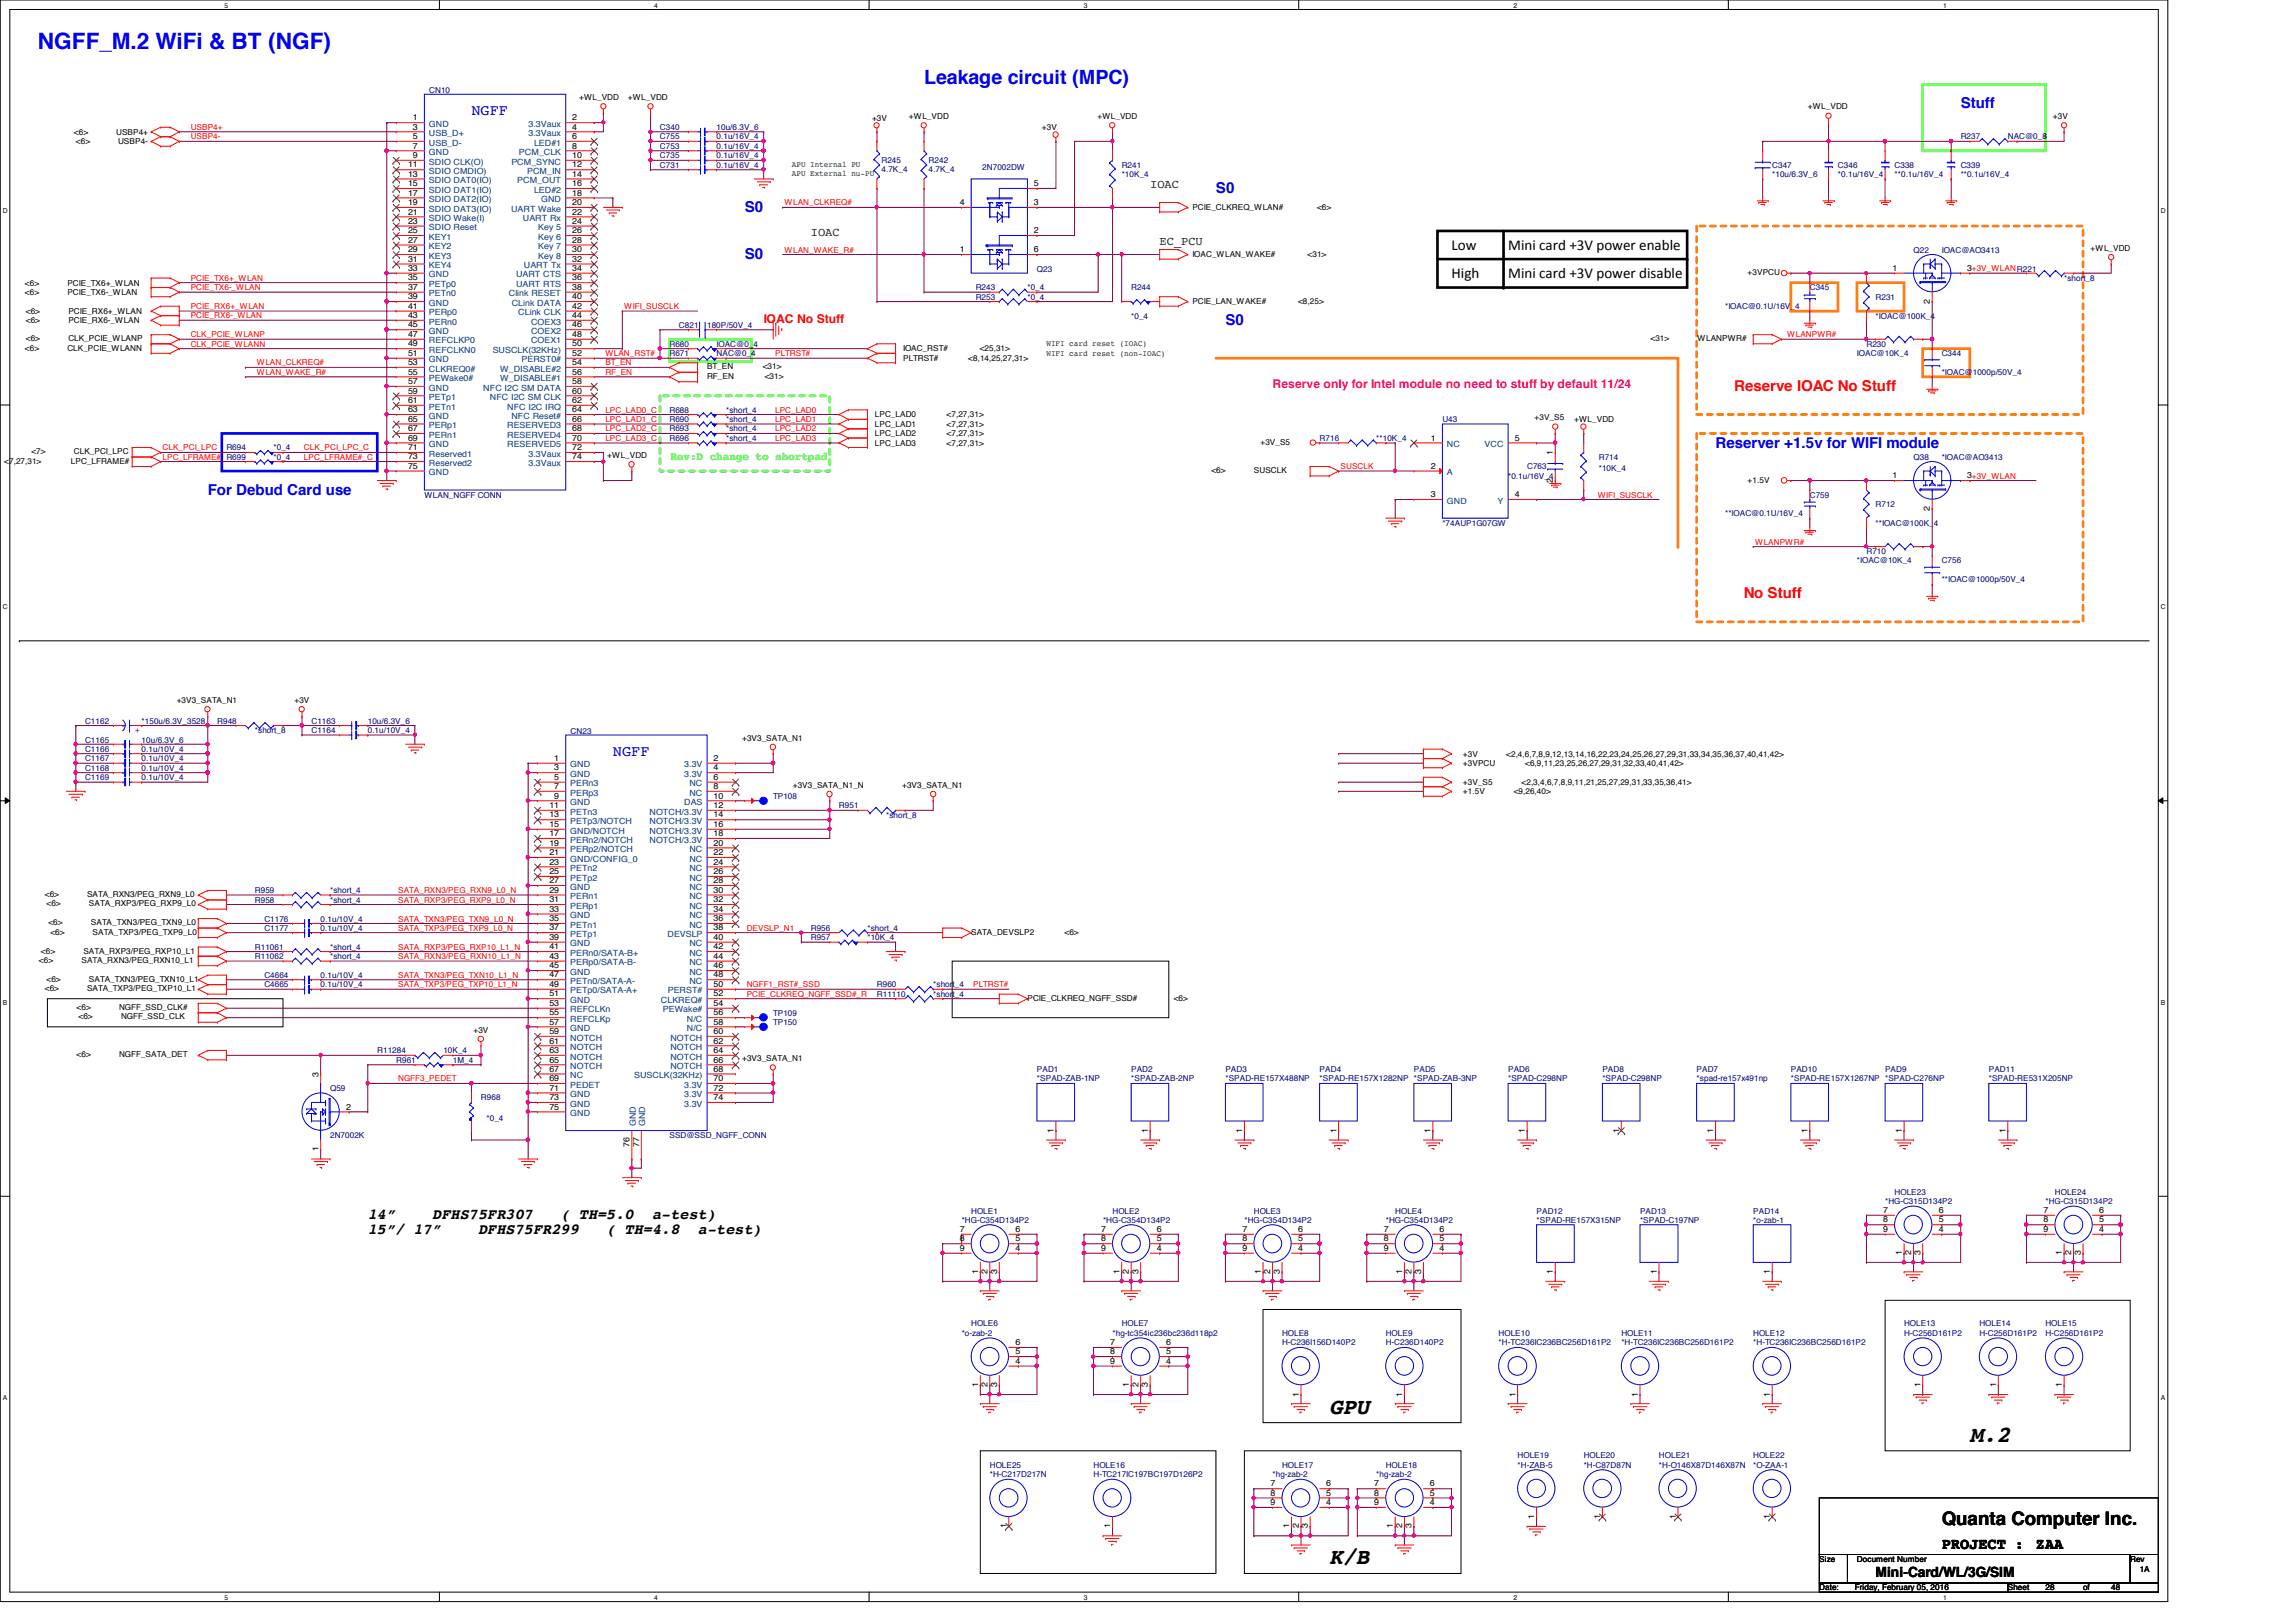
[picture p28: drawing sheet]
<svg xmlns="http://www.w3.org/2000/svg" width="297mm" height="210mm" viewBox="0 0 297 210" stroke-linecap="round" stroke-linejoin="round" font-family="sans-serif">
<defs><g id="words">
<text font-size="2.9" fill="#00f" x="4.9" y="6.4">NGFF_M.2 WiFi &amp; BT (NGF)</text>
<g font-size="2.9">
<text x="172" y="183">GPU</text>
<text x="254.8" y="186.6">M.2</text>
<text x="172" y="202.4">K/B</text>
</g>
<text font-size="2.5" fill="#00f" x="119.5" y="10.9">Leakage circuit (MPC)</text>
<text font-size="2.4" x="251.2" y="197.3">Quanta Computer Inc.</text>
<g font-size="2">
<text x="251.2" y="200.4">PROJECT :</text>
<text x="263.4" y="200.4">ZAA</text>
</g>
<g font-size="1.9" fill="#00f">
<text x="61" y="14.9">NGFF</text>
<text x="253.7" y="14">Stuff</text>
<text x="96.3" y="27.4">S0</text>
<text x="157.3" y="25">S0</text>
<text x="96.3" y="33.5">S0</text>
<text x="158.5" y="42.1">S0</text>
<text x="222" y="57.9">Reserver +1.5v for WIFI module</text>
<text x="26.9" y="64">For Debud Card use</text>
<text x="79.3" y="97.8">NGFF</text>
</g>
<g font-size="1.9">
<text x="187.8" y="32.3">Low</text>
<text x="195.1" y="32.3">Mini card +3V power enable</text>
<text x="187.8" y="36">High</text>
<text x="195.1" y="36">Mini card +3V power disable</text>
<text x="47.6" y="157.7">14”</text>
<text x="47.6" y="159.7">15”/ 17”</text>
<text x="55.9" y="157.7">DFHS75FR307</text>
<text x="61.8" y="159.7">DFHS75FR299</text>
<text x="72.5" y="157.7">( TH=5.0</text>
<text x="78.4" y="159.7">( TH=4.8</text>
<text x="84.4" y="157.7">a-test)</text>
<text x="90.3" y="159.7">a-test)</text>
</g>
<g font-size="1.9" fill="#f00">
<text x="224.4" y="50.6">Reserve IOAC No Stuff</text>
<text x="225.6" y="77.4">No Stuff</text>
</g>
<text font-size="1.8" x="242.7" y="204.1">Mini-Card/WL/3G/SIM</text>
<g font-size="1.6" fill="#008000">
<text x="148.8" y="24.4">IOAC</text>
<text x="104.9" y="30.5">IOAC</text>
<text x="150" y="31.7">EC_PCU</text>
</g>
<text font-size="1.6" fill="#f00" x="98.8" y="41.7">IOAC No Stuff</text>
<text font-size="1.6" fill="#ff0080" x="164.6" y="50.2">Reserve only for Intel module no need to stuff by default 11/24</text>
<text font-size="1.4" fill="#0f0" x="86.7" y="59.6">Rev:D change to shortpad</text>
<g font-size="1.1">
<text x="9.6" y="17.4">&lt;6&gt;</text>
<text x="15" y="17.4">USBP4+</text>
<text x="53.4" y="15.6">1</text>
<text x="53.4" y="16.8">3</text>
<text x="53.4" y="18">5</text>
<text x="74" y="15.6">2</text>
<text x="74" y="16.8">4</text>
<text x="74" y="18">6</text>
<text x="74.9" y="12.9">+WL_VDD</text>
<text x="81.2" y="12.9">+WL_VDD</text>
<text x="112.8" y="15.6">+3V</text>
<text x="117.6" y="15.4">+WL_VDD</text>
<text x="134.8" y="16.8">+3V</text>
<text x="142" y="15.4">+WL_VDD</text>
<text x="233.9" y="14.1">+WL_VDD</text>
<text x="265.6" y="15.4">+3V</text>
<text x="9.8" y="18.7">&lt;6&gt;</text>
<text x="15.3" y="18.7">USBP4-</text>
<text x="52.8" y="21.7">11</text>
<text x="52.8" y="22.9">13</text>
<text x="53.4" y="19.2">7</text>
<text x="53.4" y="20.4">9</text>
<text x="74" y="19.2">8</text>
<text x="74" y="20.4">10</text>
<text x="74" y="21.7">12</text>
<text x="74" y="22.9">14</text>
<text x="52.8" y="24.1">15</text>
<text x="52.8" y="25.3">17</text>
<text x="52.8" y="26.5">19</text>
<text x="52.8" y="27.8">21</text>
<text x="52.8" y="29">23</text>
<text x="74" y="24.1">16</text>
<text x="74" y="25.3">18</text>
<text x="74" y="26.5">20</text>
<text x="74" y="27.8">22</text>
<text x="74" y="29">24</text>
<text x="124.2" y="26.5">4</text>
<text x="133.8" y="24.1">5</text>
<text x="133.8" y="26.5">3</text>
<text x="154.3" y="27.2">PCIE_CLKREQ_WLAN#</text>
<text x="170.4" y="27.2">&lt;6&gt;</text>
<text x="52.8" y="30.2">25</text>
<text x="52.8" y="31.4">27</text>
<text x="52.8" y="32.6">29</text>
<text x="52.8" y="33.9">31</text>
<text x="52.8" y="35.1">33</text>
<text x="74" y="30.2">26</text>
<text x="74" y="31.4">28</text>
<text x="74" y="32.6">30</text>
<text x="74" y="33.9">32</text>
<text x="74" y="35.1">34</text>
<text x="124.2" y="32.6">1</text>
<text x="133.8" y="32.6">6</text>
<text x="133.8" y="30.2">2</text>
<text x="154.3" y="33.3">IOAC_WLAN_WAKE#</text>
<text x="169.2" y="33.3">&lt;31&gt;</text>
<text x="226.1" y="35.6">+3VPCU</text>
<text x="244.9" y="35.1">1</text>
<text x="254.5" y="35.1">3+3V_WLANR221</text>
<text x="270.5" y="32.4">+WL_VDD</text>
<text x="3.2" y="37">&lt;6&gt;</text>
<text x="3.2" y="38.2">&lt;6&gt;</text>
<text x="3.3" y="40.6">&lt;6&gt;</text>
<text x="3.3" y="41.8">&lt;6&gt;</text>
<text x="8.7" y="37">PCIE_TX6+_WLAN</text>
<text x="8.7" y="38.2">PCIE_TX6-_WLAN</text>
<text x="8.8" y="40.6">PCIE_RX6+_WLAN</text>
<text x="8.8" y="41.8">PCIE_RX6-_WLAN</text>
<text x="52.8" y="36.3">35</text>
<text x="52.8" y="37.5">37</text>
<text x="52.8" y="38.7">39</text>
<text x="52.8" y="40">41</text>
<text x="52.8" y="41.1">43</text>
<text x="74" y="36.3">36</text>
<text x="74" y="37.5">38</text>
<text x="74" y="38.7">40</text>
<text x="74" y="40">42</text>
<text x="74" y="41.1">44</text>
<text x="154.3" y="39.4">PCIE_LAN_WAKE#</text>
<text x="167.9" y="39.4">&lt;8,25&gt;</text>
<text x="249.7" y="39.3" transform="rotate(-90 249.7 39.3)">2</text>
<text x="3.2" y="45.4">&lt;6&gt;</text>
<text x="3.3" y="44.2">&lt;6&gt;</text>
<text x="8.7" y="45.4">CLK_PCIE_WLANN</text>
<text x="8.8" y="44.2">CLK_PCIE_WLANP</text>
<text x="52.8" y="42.4">45</text>
<text x="52.8" y="43.6">47</text>
<text x="52.8" y="44.8">49</text>
<text x="52.8" y="46.1">51</text>
<text x="52.8" y="47.2">53</text>
<text x="74" y="42.4">46</text>
<text x="74" y="43.6">48</text>
<text x="74" y="44.8">50</text>
<text x="74" y="46.1">52</text>
<text x="74" y="47.2">54</text>
<text x="91.5" y="47.8">BT_EN</text>
<text x="98.7" y="47.8">&lt;31&gt;</text>
<text x="116.8" y="46.7">PLTRST#</text>
<text x="116.8" y="45.5">IOAC_RST#</text>
<text x="125.3" y="46.7">&lt;8,14,25,27,31&gt;</text>
<text x="126.7" y="45.5">&lt;25,31&gt;</text>
<text x="213.5" y="44.2">&lt;31&gt;</text>
<text x="219.6" y="44.2">WLANPWR#</text>
<text x="52.8" y="48.5">55</text>
<text x="52.8" y="49.7">57</text>
<text x="52.8" y="50.9">59</text>
<text x="52.8" y="52.2">61</text>
<text x="52.8" y="53.3">63</text>
<text x="74" y="48.5">56</text>
<text x="74" y="49.7">58</text>
<text x="74" y="50.9">60</text>
<text x="74" y="52.2">62</text>
<text x="74" y="53.3">64</text>
<text x="91.5" y="49">RF_EN</text>
<text x="98.9" y="49">&lt;31&gt;</text>
<text x=".5" y="60">&lt;7,27,31&gt;</text>
<text x="4.1" y="58.8">&lt;7&gt;</text>
<text x="9.2" y="60">LPC_LFRAME#</text>
<text x="9.6" y="58.8">CLK_PCI_LPC</text>
<text x="52.8" y="54.6">65</text>
<text x="52.8" y="55.8">67</text>
<text x="52.8" y="57">69</text>
<text x="52.8" y="58.3">71</text>
<text x="52.8" y="59.4">73</text>
<text x="74" y="54.6">66</text>
<text x="74" y="55.8">68</text>
<text x="74" y="57">70</text>
<text x="74" y="58.3">72</text>
<text x="74" y="59.4">74</text>
<text x="78.6" y="59.3">+WL_VDD</text>
<text x="113.2" y="57.7">LPC_LAD3</text>
<text x="113.2" y="56.5">LPC_LAD2</text>
<text x="113.2" y="55.2">LPC_LAD1</text>
<text x="113.2" y="54">LPC_LAD0</text>
<text x="122.5" y="57.7">&lt;7,27,31&gt;</text>
<text x="122.5" y="56.5">&lt;7,27,31&gt;</text>
<text x="122.5" y="55.2">&lt;7,27,31&gt;</text>
<text x="122.5" y="54">&lt;7,27,31&gt;</text>
<text x="163.1" y="57.6">+3V_S5</text>
<text x="185.1" y="57">1</text>
<text x="196" y="57">5</text>
<text x="198.5" y="54.4">+3V_S5</text>
<text x="200.9" y="58.9" transform="rotate(-90 200.9 58.9)">1</text>
<text x="203.7" y="54.6">+WL_VDD</text>
<text x="52.8" y="60.7">75</text>
<text x="156.7" y="61.2">&lt;6&gt;</text>
<text x="162.2" y="61.2">SUSCLK</text>
<text x="185.1" y="60.7">2</text>
<text x="185.1" y="64.3">3</text>
<text x="196" y="64.3">4</text>
<text x="200.9" y="62.4" transform="rotate(-90 200.9 62.4)">2</text>
<text x="226.1" y="62.4">+1.5V</text>
<text x="244.9" y="61.9">1</text>
<text x="254.5" y="61.9">3+3V_WLAN</text>
<text x="249.7" y="66.1" transform="rotate(-90 249.7 66.1)">2</text>
<text x="22.9" y="91">+3V3_SATA_N1</text>
<text x="38.1" y="91">+3V</text>
<text x="96" y="95.8">+3V3_SATA_N1</text>
<text x="71.7" y="98.5">1</text>
<text x="71.7" y="99.7">3</text>
<text x="71.7" y="100.9">5</text>
<text x="92.3" y="98.5">2</text>
<text x="92.3" y="99.7">4</text>
<text x="92.3" y="100.9">6</text>
<text x="102.6" y="101.9">+3V3_SATA_N1_N</text>
<text x="116.7" y="101.9">+3V3_SATA_N1</text>
<text x="189.3" y="97.9">+3V</text>
<text x="189.3" y="99.1">+3VPCU</text>
<text x="189.3" y="101.6">+3V_S5</text>
<text x="194.9" y="97.9">&lt;2,4,6,7,8,9,12,13,14,16,22,23,24,25,26,27,29,31,33,34,35,36,37,40,41,42&gt;</text>
<text x="196.8" y="101.6">&lt;2,3,4,6,7,8,9,11,21,25,27,29,31,33,35,36,41&gt;</text>
<text x="197.3" y="99.1">&lt;6,9,11,23,25,26,27,29,31,32,33,40,41,42&gt;</text>
<text x="71.1" y="104.6">11</text>
<text x="71.1" y="105.8">13</text>
<text x="71.1" y="107">15</text>
<text x="71.7" y="102.1">7</text>
<text x="71.7" y="103.3">9</text>
<text x="92.3" y="102.1">8</text>
<text x="92.3" y="103.3">10</text>
<text x="92.3" y="104.6">12</text>
<text x="92.3" y="105.8">14</text>
<text x="92.3" y="107">16</text>
<text x="189.3" y="102.8">+1.5V</text>
<text x="195.8" y="102.8">&lt;9,26,40&gt;</text>
<text x="71.1" y="108.2">17</text>
<text x="71.1" y="109.4">19</text>
<text x="71.1" y="110.7">21</text>
<text x="71.1" y="111.9">23</text>
<text x="71.1" y="113.1">25</text>
<text x="92.3" y="108.2">18</text>
<text x="92.3" y="109.4">20</text>
<text x="92.3" y="110.7">22</text>
<text x="92.3" y="111.9">24</text>
<text x="92.3" y="113.1">26</text>
<text x="5.8" y="116.1">&lt;6&gt;</text>
<text x="6" y="117.3">&lt;6&gt;</text>
<text x="6.3" y="119.7">&lt;6&gt;</text>
<text x="11.3" y="116.1">SATA_RXN3/PEG_RXN9_L0</text>
<text x="11.5" y="117.3">SATA_RXP3/PEG_RXP9_L0</text>
<text x="11.8" y="119.7">SATA_TXN3/PEG_TXN9_L0</text>
<text x="71.1" y="114.3">27</text>
<text x="71.1" y="115.5">29</text>
<text x="71.1" y="116.8">31</text>
<text x="71.1" y="118">33</text>
<text x="71.1" y="119.2">35</text>
<text x="92.3" y="114.3">28</text>
<text x="92.3" y="115.5">30</text>
<text x="92.3" y="116.8">32</text>
<text x="92.3" y="118">34</text>
<text x="92.3" y="119.2">36</text>
<text x="5" y="124.6">&lt;6&gt;</text>
<text x="5.3" y="123.4">&lt;6&gt;</text>
<text x="6.5" y="120.9">&lt;6&gt;</text>
<text x="10.5" y="124.6">SATA_RXN3/PEG_RXN10_L1</text>
<text x="10.8" y="123.4">SATA_RXP3/PEG_RXP10_L1</text>
<text x="12" y="120.9">SATA_TXP3/PEG_TXP9_L0</text>
<text x="71.1" y="120.4">37</text>
<text x="71.1" y="121.6">39</text>
<text x="71.1" y="122.9">41</text>
<text x="71.1" y="124.1">43</text>
<text x="71.1" y="125.3">45</text>
<text x="92.3" y="120.4">38</text>
<text x="92.3" y="121.6">40</text>
<text x="92.3" y="122.9">42</text>
<text x="92.3" y="124.1">44</text>
<text x="92.3" y="125.3">46</text>
<text x="125.6" y="120.9">SATA_DEVSLP2</text>
<text x="137.7" y="120.9">&lt;6&gt;</text>
<text x="5.8" y="128.3">&lt;6&gt;</text>
<text x="6" y="127">&lt;6&gt;</text>
<text x="9.9" y="130.7">&lt;6&gt;</text>
<text x="10.2" y="131.9">&lt;6&gt;</text>
<text x="11.3" y="128.3">SATA_TXP3/PEG_TXP10_L1</text>
<text x="11.5" y="127">SATA_TXN3/PEG_TXN10_L1</text>
<text x="15.4" y="130.7">NGFF_SSD_CLK#</text>
<text x="15.7" y="131.9">NGFF_SSD_CLK</text>
<text x="71.1" y="126.5">47</text>
<text x="71.1" y="127.7">49</text>
<text x="71.1" y="128.9">51</text>
<text x="71.1" y="130.2">53</text>
<text x="71.1" y="131.4">55</text>
<text x="92.3" y="126.5">48</text>
<text x="92.3" y="127.7">50</text>
<text x="92.3" y="128.9">52</text>
<text x="92.3" y="130.2">54</text>
<text x="92.3" y="131.4">56</text>
<text x="132.9" y="129.5">PCIE_CLKREQ_NGFF_SSD#</text>
<text x="151.8" y="129.5">&lt;6&gt;</text>
<text x="9.9" y="136.8">&lt;6&gt;</text>
<text x="15.4" y="136.8">NGFF_SATA_DET</text>
<text x="61.3" y="133.6">+3V</text>
<text x="71.1" y="132.6">57</text>
<text x="71.1" y="133.8">59</text>
<text x="71.1" y="135">61</text>
<text x="71.1" y="136.3">63</text>
<text x="71.1" y="137.5">65</text>
<text x="92.3" y="132.6">58</text>
<text x="92.3" y="133.8">60</text>
<text x="92.3" y="135">62</text>
<text x="92.3" y="136.3">64</text>
<text x="92.3" y="137.5">66</text>
<text x="96" y="137.3">+3V3_SATA_N1</text>
<text x="41.2" y="139.4" transform="rotate(-90 41.2 139.4)">3</text>
<text x="44.8" y="143.6">2</text>
<text x="71.1" y="138.7">67</text>
<text x="71.1" y="139.9">69</text>
<text x="71.1" y="141.1">71</text>
<text x="71.1" y="142.4">73</text>
<text x="71.1" y="143.6">75</text>
<text x="92.3" y="138.7">68</text>
<text x="92.3" y="139.9">70</text>
<text x="92.3" y="141.1">72</text>
<text x="92.3" y="142.4">74</text>
<text x="41.2" y="149" transform="rotate(-90 41.2 149)">1</text>
<text x="81.4" y="148.4" transform="rotate(-90 81.4 148.4)">76</text>
<text x="82.7" y="148.4" transform="rotate(-90 82.7 148.4)">77</text>
<text x="136.3" y="146.6" transform="rotate(-90 136.3 146.6)">1</text>
<text x="148.5" y="146.6" transform="rotate(-90 148.5 146.6)">1</text>
<text x="160.7" y="146.6" transform="rotate(-90 160.7 146.6)">1</text>
<text x="172.9" y="146.6" transform="rotate(-90 172.9 146.6)">1</text>
<text x="185.1" y="146.6" transform="rotate(-90 185.1 146.6)">1</text>
<text x="197.3" y="146.6" transform="rotate(-90 197.3 146.6)">1</text>
<text x="209.5" y="146.6" transform="rotate(-90 209.5 146.6)">1</text>
<text x="221.7" y="146.6" transform="rotate(-90 221.7 146.6)">1</text>
<text x="233.8" y="146.6" transform="rotate(-90 233.8 146.6)">1</text>
<text x="246" y="146.6" transform="rotate(-90 246 146.6)">1</text>
<text x="259.5" y="146.6" transform="rotate(-90 259.5 146.6)">1</text>
<text x="124.2" y="159.4">7</text>
<text x="124.2" y="160.7">8</text>
<text x="124.2" y="161.9">9</text>
<text x="131.4" y="161.9">4</text>
<text x="131.4" y="160.7">5</text>
<text x="131.4" y="159.4">6</text>
<text x="142.4" y="159.4">7</text>
<text x="142.4" y="160.7">8</text>
<text x="142.4" y="161.9">9</text>
<text x="149.6" y="161.9">4</text>
<text x="149.6" y="160.7">5</text>
<text x="149.6" y="159.4">6</text>
<text x="160.7" y="159.4">7</text>
<text x="160.7" y="160.7">8</text>
<text x="160.7" y="161.9">9</text>
<text x="167.9" y="161.9">4</text>
<text x="167.9" y="160.7">5</text>
<text x="167.9" y="159.4">6</text>
<text x="179" y="159.4">7</text>
<text x="179" y="160.7">8</text>
<text x="179" y="161.9">9</text>
<text x="186.2" y="161.9">4</text>
<text x="186.2" y="160.7">5</text>
<text x="186.2" y="159.4">6</text>
<text x="243.6" y="157">7</text>
<text x="243.6" y="158.2">8</text>
<text x="243.6" y="159.4">9</text>
<text x="250.8" y="159.4">4</text>
<text x="250.8" y="158.2">5</text>
<text x="250.8" y="157">6</text>
<text x="264.4" y="157">7</text>
<text x="264.4" y="158.2">8</text>
<text x="264.4" y="159.4">9</text>
<text x="271.6" y="159.4">4</text>
<text x="271.6" y="158.2">5</text>
<text x="271.6" y="157">6</text>
<text x="126.5" y="164.8" transform="rotate(-90 126.5 164.8)">1</text>
<text x="127.8" y="164.8" transform="rotate(-90 127.8 164.8)">2</text>
<text x="129" y="164.8" transform="rotate(-90 129 164.8)">3</text>
<text x="144.8" y="164.8" transform="rotate(-90 144.8 164.8)">1</text>
<text x="146" y="164.8" transform="rotate(-90 146 164.8)">2</text>
<text x="147.3" y="164.8" transform="rotate(-90 147.3 164.8)">3</text>
<text x="163.1" y="164.8" transform="rotate(-90 163.1 164.8)">1</text>
<text x="164.3" y="164.8" transform="rotate(-90 164.3 164.8)">2</text>
<text x="165.6" y="164.8" transform="rotate(-90 165.6 164.8)">3</text>
<text x="181.4" y="164.8" transform="rotate(-90 181.4 164.8)">1</text>
<text x="182.6" y="164.8" transform="rotate(-90 182.6 164.8)">2</text>
<text x="183.9" y="164.8" transform="rotate(-90 183.9 164.8)">3</text>
<text x="200.9" y="164.8" transform="rotate(-90 200.9 164.8)">1</text>
<text x="214.3" y="164.8" transform="rotate(-90 214.3 164.8)">1</text>
<text x="229" y="164.8" transform="rotate(-90 229 164.8)">1</text>
<text x="246" y="162.4" transform="rotate(-90 246 162.4)">1</text>
<text x="247.3" y="162.4" transform="rotate(-90 247.3 162.4)">2</text>
<text x="248.5" y="162.4" transform="rotate(-90 248.5 162.4)">3</text>
<text x="266.7" y="162.4" transform="rotate(-90 266.7 162.4)">1</text>
<text x="268" y="162.4" transform="rotate(-90 268 162.4)">2</text>
<text x="269.2" y="162.4" transform="rotate(-90 269.2 162.4)">3</text>
<text x="126.5" y="179.5" transform="rotate(-90 126.5 179.5)">1</text>
<text x="127.8" y="179.5" transform="rotate(-90 127.8 179.5)">2</text>
<text x="129" y="179.5" transform="rotate(-90 129 179.5)">3</text>
<text x="131.4" y="176.5">4</text>
<text x="131.4" y="175.3">5</text>
<text x="131.4" y="174.1">6</text>
<text x="143.6" y="174.1">7</text>
<text x="143.6" y="175.3">8</text>
<text x="143.6" y="176.5">9</text>
<text x="146" y="179.5" transform="rotate(-90 146 179.5)">1</text>
<text x="147.3" y="179.5" transform="rotate(-90 147.3 179.5)">2</text>
<text x="148.5" y="179.5" transform="rotate(-90 148.5 179.5)">3</text>
<text x="150.9" y="176.5">4</text>
<text x="150.9" y="175.3">5</text>
<text x="150.9" y="174.1">6</text>
<text x="248.5" y="179.5" transform="rotate(-90 248.5 179.5)">1</text>
<text x="258.2" y="179.5" transform="rotate(-90 258.2 179.5)">1</text>
<text x="266.7" y="179.5" transform="rotate(-90 266.7 179.5)">1</text>
<text x="168" y="180.7" transform="rotate(-90 168 180.7)">1</text>
<text x="181.4" y="180.7" transform="rotate(-90 181.4 180.7)">1</text>
<text x="196" y="180.7" transform="rotate(-90 196 180.7)">1</text>
<text x="211.9" y="180.7" transform="rotate(-90 211.9 180.7)">1</text>
<text x="229" y="180.7" transform="rotate(-90 229 180.7)">1</text>
<text x="130.2" y="197.8" transform="rotate(-90 130.2 197.8)">1</text>
<text x="143.6" y="197.8" transform="rotate(-90 143.6 197.8)">1</text>
<text x="164.4" y="192.4">7</text>
<text x="164.4" y="193.5">8</text>
<text x="164.4" y="194.8">9</text>
<text x="166.8" y="197.8" transform="rotate(-90 166.8 197.8)">1</text>
<text x="168" y="197.8" transform="rotate(-90 168 197.8)">2</text>
<text x="169.2" y="197.8" transform="rotate(-90 169.2 197.8)">3</text>
<text x="171.6" y="194.8">4</text>
<text x="171.6" y="193.5">5</text>
<text x="171.6" y="192.4">6</text>
<text x="177.8" y="192.4">7</text>
<text x="177.8" y="193.5">8</text>
<text x="177.8" y="194.8">9</text>
<text x="180.2" y="197.8" transform="rotate(-90 180.2 197.8)">1</text>
<text x="181.4" y="197.8" transform="rotate(-90 181.4 197.8)">2</text>
<text x="182.6" y="197.8" transform="rotate(-90 182.6 197.8)">3</text>
<text x="185" y="194.8">4</text>
<text x="185" y="193.5">5</text>
<text x="185" y="192.4">6</text>
<text x="198.5" y="196.6" transform="rotate(-90 198.5 196.6)">1</text>
<text x="207" y="196.6" transform="rotate(-90 207 196.6)">1</text>
<text x="216.8" y="196.6" transform="rotate(-90 216.8 196.6)">1</text>
<text x="229" y="196.6" transform="rotate(-90 229 196.6)">1</text>
<text x="235.4" y="202.1">Size</text>
<text x="240.2" y="202.1">Document Number</text>
<text x="275.6" y="202.1">Rev</text>
<text x="276.8" y="203.4">1A</text>
<text x="235.4" y="205.8">Date:</text>
<text x="240" y="205.8">Friday, February 05, 2016</text>
<text x="259.8" y="205.8">Sheet</text>
<text x="264.6" y="205.8">28</text>
<text x="269.5" y="205.8">of</text>
<text x="273.1" y="205.8">48</text>
</g>
<g font-size="1.1" fill="#f00">
<text x="24.7" y="16.8">USBP4+</text>
<text x="24.7" y="18">USBP4-</text>
<text x="101.5" y="26.6">WLAN_CLKREQ#</text>
<text x="101.5" y="32.7">WLAN_WAKE_R#</text>
<text x="24.7" y="37.5">PCIE_TX6-_WLAN</text>
<text x="24.7" y="36.3">PCIE_TX6+_WLAN</text>
<text x="24.7" y="41.2">PCIE_RX6-_WLAN</text>
<text x="24.7" y="40">PCIE_RX6+_WLAN</text>
<text x="80.8" y="40">WIFI_SUSCLK</text>
<text x="24.7" y="44.9">CLK_PCIE_WLANN</text>
<text x="24.7" y="43.6">CLK_PCIE_WLANP</text>
<text x="33.2" y="47.3">WLAN_CLKREQ#</text>
<text x="78.3" y="46.1">WLAN_RST#</text>
<text x="78.3" y="47.3">BT_EN</text>
<text x="100.3" y="46.1">PLTRST#</text>
<text x="231.2" y="43.6">WLANPWR#</text>
<text x="33.2" y="48.5">WLAN_WAKE_R#</text>
<text x="78.3" y="53.4">LPC_LAD0_C</text>
<text x="78.3" y="48.5">RF_EN</text>
<text x="100.3" y="53.4">LPC_LAD0</text>
<text x="21" y="59.5">LPC_LFRAME#</text>
<text x="21" y="58.3">CLK_PCI_LPC</text>
<text x="39.3" y="59.5">LPC_LFRAME#_C</text>
<text x="39.3" y="58.3">CLK_PCI_LPC_C</text>
<text x="78.3" y="54.6">LPC_LAD1_C</text>
<text x="78.3" y="55.8">LPC_LAD2_C</text>
<text x="78.3" y="57.1">LPC_LAD3_C</text>
<text x="100.3" y="54.6">LPC_LAD1</text>
<text x="100.3" y="55.8">LPC_LAD2</text>
<text x="100.3" y="57.1">LPC_LAD3</text>
<text x="173.4" y="60.7">SUSCLK</text>
<text x="206.7" y="64.4">WIFI_SUSCLK</text>
<text x="227.1" y="70.5">WLANPWR#</text>
<text x="51.5" y="119.3">SATA_TXN3/PEG_TXN9_L0_N</text>
<text x="51.5" y="116.8">SATA_RXP3/PEG_RXP9_L0_N</text>
<text x="51.5" y="115.6">SATA_RXN3/PEG_RXN9_L0_N</text>
<text x="51.5" y="120.4">SATA_TXP3/PEG_TXP9_L0_N</text>
<text x="51.5" y="124.1">SATA_RXN3/PEG_RXN10_L1_N</text>
<text x="51.5" y="122.9">SATA_RXP3/PEG_RXP10_L1_N</text>
<text x="96.6" y="120.4">DEVSLP_N1</text>
<text x="51.5" y="126.5">SATA_TXN3/PEG_TXN10_L1_N</text>
<text x="51.5" y="127.8">SATA_TXP3/PEG_TXP10_L1_N</text>
<text x="96.6" y="127.8">NGFF1_RST#_SSD</text>
<text x="96.6" y="129">PCIE_CLKREQ_NGFF_SSD#_R</text>
<text x="125.9" y="127.8">PLTRST#</text>
<text x="51.5" y="140">NGFF3_PEDET</text>
</g>
<g font-size="1.1" fill="#004080">
<text x="55.5" y="16.4">GND</text>
<text x="55.5" y="17.6">USB_D+</text>
<text x="68.4" y="16.4">3.3Vaux</text>
<text x="68.4" y="17.6">3.3Vaux</text>
<text x="55.5" y="18.8">USB_D-</text>
<text x="55.5" y="20.1">GND</text>
<text x="55.5" y="21.3">SDIO CLK(O)</text>
<text x="55.5" y="22.5">SDIO CMDIO)</text>
<text x="55.5" y="23.7">SDIO DAT0(IO)</text>
<text x="66.2" y="21.3">PCM_SYNC</text>
<text x="66.9" y="23.7">PCM_OUT</text>
<text x="67.1" y="20.1">PCM_CLK</text>
<text x="68.2" y="22.5">PCM_IN</text>
<text x="69.1" y="18.8">LED#1</text>
<text x="55.5" y="24.9">SDIO DAT1(IO)</text>
<text x="55.5" y="26.2">SDIO DAT2(IO)</text>
<text x="55.5" y="27.4">SDIO DAT3(IO)</text>
<text x="55.5" y="28.6">SDIO Wake(I)</text>
<text x="55.5" y="29.8">SDIO Reset</text>
<text x="66.1" y="27.4">UART Wake</text>
<text x="67.6" y="28.6">UART Rx</text>
<text x="69.1" y="24.9">LED#2</text>
<text x="69.6" y="29.8">Key 5</text>
<text x="70" y="26.2">GND</text>
<text x="55.5" y="31">KEY1</text>
<text x="55.5" y="32.3">KEY2</text>
<text x="55.5" y="33.5">KEY3</text>
<text x="55.5" y="34.7">KEY4</text>
<text x="55.5" y="35.9">GND</text>
<text x="66.8" y="35.9">UART CTS</text>
<text x="67.8" y="34.7">UART Tx</text>
<text x="69.6" y="31">Key 6</text>
<text x="69.6" y="32.3">Key 7</text>
<text x="69.6" y="33.5">Key 8</text>
<text x="55.5" y="37.1">PETp0</text>
<text x="55.5" y="38.4">PETn0</text>
<text x="55.5" y="39.6">GND</text>
<text x="55.5" y="40.8">PERp0</text>
<text x="55.5" y="42">PERn0</text>
<text x="65.8" y="38.4">Clink RESET</text>
<text x="66.2" y="39.6">CLink DATA</text>
<text x="66.8" y="37.1">UART RTS</text>
<text x="67.1" y="40.8">CLink CLK</text>
<text x="68.7" y="42">COEX3</text>
<text x="55.5" y="43.2">GND</text>
<text x="55.5" y="44.4">REFCLKP0</text>
<text x="55.5" y="45.7">REFCLKN0</text>
<text x="55.5" y="46.9">GND</text>
<text x="63.8" y="45.7">SUSCLK(32KHz)</text>
<text x="67.5" y="46.9">PERST0#</text>
<text x="68.7" y="43.2">COEX2</text>
<text x="68.7" y="44.4">COEX1</text>
<text x="55.5" y="48.1">CLKREQ0#</text>
<text x="55.5" y="49.3">PEWake0#</text>
<text x="55.5" y="50.5">GND</text>
<text x="55.5" y="51.8">PETp1</text>
<text x="55.5" y="53">PETn1</text>
<text x="62.5" y="50.5">NFC I2C SM DATA</text>
<text x="63.4" y="51.8">NFC I2C SM CLK</text>
<text x="64.7" y="48.1">W_DISABLE#2</text>
<text x="64.7" y="49.3">W_DISABLE#1</text>
<text x="65.6" y="53">NFC I2C IRQ</text>
<text x="55.5" y="54.2">GND</text>
<text x="55.5" y="55.4">PERp1</text>
<text x="55.5" y="56.6">PERn1</text>
<text x="55.5" y="57.9">GND</text>
<text x="55.5" y="59.1">Reserved1</text>
<text x="65.6" y="55.4">RESERVED3</text>
<text x="65.6" y="56.6">RESERVED4</text>
<text x="65.6" y="57.9">RESERVED5</text>
<text x="66.2" y="54.2">NFC Reset#</text>
<text x="68.4" y="59.1">3.3Vaux</text>
<text x="187.2" y="57.9">NC</text>
<text x="192.1" y="57.9">VCC</text>
<text x="55.5" y="60.3">Reserved2</text>
<text x="55.5" y="61.5">GND</text>
<text x="68.4" y="60.3">3.3Vaux</text>
<text x="187.2" y="61.5">A</text>
<text x="187.2" y="65.2">GND</text>
<text x="193.8" y="65.2">Y</text>
<text x="73.8" y="99.3">GND</text>
<text x="73.8" y="100.5">GND</text>
<text x="73.8" y="101.8">PERn3</text>
<text x="88.5" y="99.3">3.3V</text>
<text x="88.5" y="100.5">3.3V</text>
<text x="89.2" y="101.8">NC</text>
<text x="73.8" y="103">PERp3</text>
<text x="73.8" y="104.2">GND</text>
<text x="73.8" y="105.4">PETn3</text>
<text x="73.8" y="106.6">PETp3/NOTCH</text>
<text x="73.8" y="107.9">GND/NOTCH</text>
<text x="84" y="105.4">NOTCH/3.3V</text>
<text x="84" y="106.6">NOTCH/3.3V</text>
<text x="84" y="107.9">NOTCH/3.3V</text>
<text x="88.5" y="104.2">DAS</text>
<text x="89.2" y="103">NC</text>
<text x="73.8" y="109.1">PERn2/NOTCH</text>
<text x="73.8" y="110.3">PERp2/NOTCH</text>
<text x="73.8" y="111.5">GND/CONFIG_0</text>
<text x="73.8" y="112.7">PETn2</text>
<text x="73.8" y="114">PETp2</text>
<text x="84" y="109.1">NOTCH/3.3V</text>
<text x="89.2" y="110.3">NC</text>
<text x="89.2" y="111.5">NC</text>
<text x="89.2" y="112.7">NC</text>
<text x="89.2" y="114">NC</text>
<text x="73.8" y="115.1">GND</text>
<text x="73.8" y="116.4">PERn1</text>
<text x="73.8" y="117.6">PERp1</text>
<text x="73.8" y="118.8">GND</text>
<text x="89.2" y="115.1">NC</text>
<text x="89.2" y="116.4">NC</text>
<text x="89.2" y="117.6">NC</text>
<text x="89.2" y="118.8">NC</text>
<text x="73.8" y="120.1">PETn1</text>
<text x="73.8" y="121.2">PETp1</text>
<text x="73.8" y="122.5">GND</text>
<text x="73.8" y="123.7">PERn0/SATA-B+</text>
<text x="73.8" y="124.9">PERp0/SATA-B-</text>
<text x="86.4" y="121.2">DEVSLP</text>
<text x="89.2" y="120.1">NC</text>
<text x="89.2" y="122.5">NC</text>
<text x="89.2" y="123.7">NC</text>
<text x="89.2" y="124.9">NC</text>
<text x="73.8" y="126.2">GND</text>
<text x="73.8" y="127.3">PETn0/SATA-A-</text>
<text x="73.8" y="128.6">PETp0/SATA-A+</text>
<text x="73.8" y="129.8">GND</text>
<text x="73.8" y="131">REFCLKn</text>
<text x="85.5" y="129.8">CLKREQ#</text>
<text x="85.8" y="131">PEWake#</text>
<text x="86.4" y="128.6">PERST#</text>
<text x="89.2" y="126.2">NC</text>
<text x="89.2" y="127.3">NC</text>
<text x="73.8" y="132.2">REFCLKp</text>
<text x="73.8" y="133.4">GND</text>
<text x="73.8" y="134.7">NOTCH</text>
<text x="73.8" y="135.9">NOTCH</text>
<text x="73.8" y="137.1">NOTCH</text>
<text x="86.7" y="134.7">NOTCH</text>
<text x="86.7" y="135.9">NOTCH</text>
<text x="86.7" y="137.1">NOTCH</text>
<text x="88.9" y="132.2">N/C</text>
<text x="88.9" y="133.4">N/C</text>
<text x="73.8" y="138.3">NOTCH</text>
<text x="73.8" y="139.5">NC</text>
<text x="73.8" y="140.8">PEDET</text>
<text x="73.8" y="142">GND</text>
<text x="73.8" y="143.2">GND</text>
<text x="82" y="139.5">SUSCLK(32KHz)</text>
<text x="86.7" y="138.3">NOTCH</text>
<text x="88.5" y="140.8">3.3V</text>
<text x="88.5" y="142">3.3V</text>
<text x="88.5" y="143.2">3.3V</text>
<text x="73.8" y="144.4">GND</text>
<text x="82.3" y="145.7" transform="rotate(-90 82.3 145.7)">GND</text>
<text x="83.5" y="145.7" transform="rotate(-90 83.5 145.7)">GND</text>
</g>
<g font-size="1.1" fill="#000080">
<text x="55.5" y="12.1">CN10</text>
<text x="85.4" y="16.8">C340</text>
<text x="92.7" y="16.8">10u/6.3V_6</text>
<text x="85.4" y="21.7">C731</text>
<text x="85.4" y="19.3">C753</text>
<text x="85.4" y="20.5">C735</text>
<text x="85.4" y="18">C755</text>
<text x="92.7" y="21.7">0.1u/16V_4</text>
<text x="92.7" y="19.3">0.1u/16V_4</text>
<text x="92.7" y="20.5">0.1u/16V_4</text>
<text x="92.7" y="18">0.1u/16V_4</text>
<text x="114" y="21.1">R245</text>
<text x="114" y="22.3">4.7K_4</text>
<text x="120.1" y="21.1">R242</text>
<text x="120.1" y="22.3">4.7K_4</text>
<text x="127.1" y="22">2N7002DW</text>
<text x="145.1" y="21.7">R241</text>
<text x="145.1" y="22.9">*10K_4</text>
<text x="229.3" y="21.7">C347</text>
<text x="229.3" y="22.9">*10u/6.3V_6</text>
<text x="237.8" y="21.7">C346</text>
<text x="237.8" y="22.9">*0.1u/16V_4</text>
<text x="245.1" y="21.7">C338</text>
<text x="245.1" y="22.9">**0.1u/16V_4</text>
<text x="253.7" y="18">R237</text>
<text x="253.7" y="21.7">C339</text>
<text x="253.7" y="22.9">**0.1u/16V_4</text>
<text x="259.8" y="18">NAC@0_8</text>
<text x="134.2" y="35.1">Q23</text>
<text x="247.6" y="32.7">Q22</text>
<text x="251.2" y="32.7">IOAC@AO3413</text>
<text x="126.2" y="37.5">R243</text>
<text x="126.2" y="38.8">R253</text>
<text x="132.9" y="37.5">*0_4</text>
<text x="132.9" y="38.8">*0_4</text>
<text x="146.3" y="37.5">R244</text>
<text x="146.3" y="41.2">*0_4</text>
<text x="223.2" y="40">*IOAC@0.1U/16V_4</text>
<text x="234.1" y="37.5">C345</text>
<text x="242.7" y="38.8">R231</text>
<text x="242.7" y="41.2">*IOAC@100K_4</text>
<text x="267" y="36.3">*short_8</text>
<text x="86.6" y="46.1">R671</text>
<text x="86.6" y="44.9">R680</text>
<text x="87.8" y="42.4">C821</text>
<text x="91.5" y="42.4">180P/50V_4</text>
<text x="92.7" y="46.1">NAC@0_4</text>
<text x="92.7" y="44.9">IOAC@0_4</text>
<text x="240.2" y="46.1">IOAC@10K_4</text>
<text x="241.5" y="44.9">R230</text>
<text x="251.2" y="46.1">C344</text>
<text x="86.6" y="53.4">R688</text>
<text x="93.9" y="53.4">*short_4</text>
<text x="251.2" y="48.5">*IOAC@1000p/50V_4</text>
<text x="29.3" y="58.3">R694</text>
<text x="29.3" y="59.5">R699</text>
<text x="35.4" y="58.3">*0_4</text>
<text x="35.4" y="59.5">*0_4</text>
<text x="86.6" y="55.8">R693</text>
<text x="86.6" y="57.1">R696</text>
<text x="86.6" y="54.6">R690</text>
<text x="93.9" y="55.8">*short_4</text>
<text x="93.9" y="57.1">*short_4</text>
<text x="93.9" y="54.6">*short_4</text>
<text x="170.7" y="57.1">R716</text>
<text x="178" y="57.1">**10K_4</text>
<text x="186.6" y="54.6">U43</text>
<text x="206.8" y="59.5">R714</text>
<text x="247.6" y="59.5">Q38</text>
<text x="251.2" y="59.5">*IOAC@AO3413</text>
<text x="54.9" y="64.4">WLAN_NGFF CONN</text>
<text x="195.1" y="61.9">*0.1u/16V_4</text>
<text x="197.6" y="60.7">C763</text>
<text x="206.8" y="61">*10K_4</text>
<text x="234.1" y="64.4">C759</text>
<text x="242.7" y="65.6">R712</text>
<text x="186.6" y="68">*74AUP1G07GW</text>
<text x="223.2" y="66.8">**IOAC@0.1U/16V_4</text>
<text x="241.5" y="71.7">R710</text>
<text x="242.7" y="68">**IOAC@100K_4</text>
<text x="240.2" y="72.9">*IOAC@10K_4</text>
<text x="251.2" y="72.9">C756</text>
<text x="251.2" y="75.4">**IOAC@1000p/50V_4</text>
<text x="11" y="93.6">C1162</text>
<text x="18.3" y="93.6">*150u/6.3V_3528</text>
<text x="28.1" y="93.6">R948</text>
<text x="33" y="94.9">*short_8</text>
<text x="40.3" y="93.6">C1163</text>
<text x="40.3" y="94.9">C1164</text>
<text x="47.6" y="93.6">10u/6.3V_6</text>
<text x="47.6" y="94.9">0.1u/10V_4</text>
<text x="73.8" y="95">CN23</text>
<text x="11" y="99.7">C1168</text>
<text x="11" y="101">C1169</text>
<text x="11" y="96.1">C1165</text>
<text x="11" y="97.3">C1166</text>
<text x="11" y="98.5">C1167</text>
<text x="18.3" y="99.7">0.1u/10V_4</text>
<text x="18.3" y="101">0.1u/10V_4</text>
<text x="18.3" y="96.1">10u/6.3V_6</text>
<text x="18.3" y="97.3">0.1u/10V_4</text>
<text x="18.3" y="98.5">0.1u/10V_4</text>
<text x="100" y="103.4">TP108</text>
<text x="108.5" y="104.6">R951</text>
<text x="114.6" y="105.8">*short_8</text>
<text x="33" y="115.6">R959</text>
<text x="33" y="116.8">R958</text>
<text x="34.2" y="119.3">C1176</text>
<text x="41.5" y="119.3">0.1u/10V_4</text>
<text x="42.7" y="115.6">*short_4</text>
<text x="42.7" y="116.8">*short_4</text>
<text x="33" y="122.9">R11061</text>
<text x="33" y="124.1">R11062</text>
<text x="34.2" y="120.5">C1177</text>
<text x="41.5" y="120.5">0.1u/10V_4</text>
<text x="42.7" y="122.9">*short_4</text>
<text x="42.7" y="124.1">*short_4</text>
<text x="104.9" y="121.7">R957</text>
<text x="104.9" y="120.5">R956</text>
<text x="112.2" y="121.7">*10K_4</text>
<text x="112.2" y="120.5">*short_4</text>
<text x="34.2" y="126.6">C4664</text>
<text x="34.2" y="127.8">C4665</text>
<text x="41.5" y="126.6">0.1u/10V_4</text>
<text x="41.5" y="127.8">0.1u/10V_4</text>
<text x="100" y="131.4">TP109</text>
<text x="113.5" y="127.8">R960</text>
<text x="113.5" y="129">R11110</text>
<text x="120.7" y="129">*short_4</text>
<text x="120.7" y="127.8">*short_4</text>
<text x="48.8" y="136.3">R11284</text>
<text x="51.3" y="137.5">R961</text>
<text x="57.4" y="136.3">10K_4</text>
<text x="58.6" y="137.5">1M_4</text>
<text x="100" y="132.7">TP150</text>
<text x="42.7" y="141.2">Q59</text>
<text x="62.2" y="142.4">R968</text>
<text x="134.2" y="138.8">PAD1</text>
<text x="134.2" y="140">*SPAD-ZAB-1NP</text>
<text x="146.3" y="138.8">PAD2</text>
<text x="146.3" y="140">*SPAD-ZAB-2NP</text>
<text x="158.5" y="138.8">PAD3</text>
<text x="158.5" y="140">*SPAD-RE157X488NP</text>
<text x="170.7" y="138.8">PAD4</text>
<text x="170.7" y="140">*SPAD-RE157X1282NP *SPAD-ZAB-3NP</text>
<text x="182.9" y="138.8">PAD5</text>
<text x="195.1" y="138.8">PAD6</text>
<text x="195.1" y="140">*SPAD-C298NP</text>
<text x="207.3" y="138.8">PAD8</text>
<text x="207.3" y="140">*SPAD-C298NP</text>
<text x="219.5" y="138.8">PAD7</text>
<text x="219.5" y="140">*spad-re157x491np</text>
<text x="231.7" y="138.8">PAD10</text>
<text x="231.7" y="140">*SPAD-RE157X1267NP *SPAD-C276NP</text>
<text x="243.9" y="138.8">PAD9</text>
<text x="257.3" y="138.8">PAD11</text>
<text x="257.3" y="140">*SPAD-RE531X205NP</text>
<text x="42.7" y="147.3">2N7002K</text>
<text x="62.9" y="145.1">*0_4</text>
<text x="86.6" y="147.3">SSD@SSD_NGFF_CONN</text>
<text x="243.9" y="155.8">*HG-C315D134P2</text>
<text x="245.1" y="154.6">HOLE23</text>
<text x="264.6" y="155.8">*HG-C315D134P2</text>
<text x="265.9" y="154.6">HOLE24</text>
<text x="124.4" y="158.2">*HG-C354D134P2</text>
<text x="125.6" y="157.1">HOLE1</text>
<text x="142.7" y="158.2">*HG-C354D134P2</text>
<text x="143.9" y="157.1">HOLE2</text>
<text x="161" y="158.2">*HG-C354D134P2</text>
<text x="162.2" y="157.1">HOLE3</text>
<text x="179.3" y="158.2">*HG-C354D134P2</text>
<text x="180.5" y="157.1">HOLE4</text>
<text x="198.8" y="157.1">PAD12</text>
<text x="198.8" y="158.2">*SPAD-RE157X315NP</text>
<text x="212.2" y="157.1">PAD13</text>
<text x="212.2" y="158.2">*SPAD-C197NP</text>
<text x="226.8" y="157.1">PAD14</text>
<text x="226.8" y="158.2">*o-zab-1</text>
<text x="124.4" y="172.9">*o-zab-2</text>
<text x="125.6" y="171.7">HOLE6</text>
<text x="143.9" y="172.9">*hg-tc354ic236bc236d118p2</text>
<text x="145.1" y="171.7">HOLE7</text>
<text x="165.9" y="172.9">HOLE8</text>
<text x="179.3" y="172.9">HOLE9</text>
<text x="193.9" y="172.9">HOLE10</text>
<text x="209.8" y="172.9">HOLE11</text>
<text x="226.8" y="172.9">HOLE12</text>
<text x="246.3" y="171.7">HOLE13</text>
<text x="246.3" y="172.9">H-C256D161P2</text>
<text x="256.1" y="171.7">HOLE14</text>
<text x="256.1" y="172.9">H-C256D161P2</text>
<text x="264.6" y="171.7">HOLE15</text>
<text x="264.6" y="172.9">H-C256D161P2</text>
<text x="165.9" y="174.1">H-C236I156D140P2</text>
<text x="179.3" y="174.1">H-C236D140P2</text>
<text x="193.9" y="174.1">*H-TC236IC236BC256D161P2</text>
<text x="209.8" y="174.1">*H-TC236IC236BC256D161P2</text>
<text x="226.8" y="174.1">*H-TC236IC236BC256D161P2</text>
<text x="128.1" y="189.9">HOLE25</text>
<text x="128.1" y="191.2">*H-C217D217N</text>
<text x="141.5" y="189.9">HOLE16</text>
<text x="141.5" y="191.2">H-TC217IC197BC197D126P2</text>
<text x="164.6" y="191.2">*hg-zab-2</text>
<text x="165.9" y="189.9">HOLE17</text>
<text x="178.1" y="191.2">*hg-zab-2</text>
<text x="179.3" y="189.9">HOLE18</text>
<text x="196.3" y="188.7">HOLE19</text>
<text x="196.3" y="189.9">*H-ZAB-5</text>
<text x="204.9" y="188.7">HOLE20</text>
<text x="204.9" y="189.9">*H-C87D87N</text>
<text x="214.6" y="188.7">HOLE21</text>
<text x="214.6" y="189.9">*H-O146X87D146X87N</text>
<text x="226.8" y="188.7">HOLE22</text>
<text x="226.8" y="189.9">*O-ZAA-1</text>
</g>
<g font-size="1.1" fill="#008000">
<text x="102.4" y="21.7">APU Internal PU</text>
<text x="102.4" y="22.7">APU External nu-PU</text>
<text x="135.4" y="46.1">WIFI card reset (non-IOAC)</text>
<text x="135.4" y="44.8">WIFI card reset (IOAC)</text>
</g>
<text font-size="1.1" fill="#00f" x="17.5" y="94.8">+</text>
<g font-size=".9">
<text x="29" y="1">5</text>
<text x="84.6" y="1">4</text>
<text x="140.2" y="1">3</text>
<text x="195.8" y="1">2</text>
<text x="251.4" y="1">1</text>
<text x=".4" y="27.6">D</text>
<text x="279.6" y="27.6">D</text>
<text x=".4" y="78.8">C</text>
<text x="279.6" y="78.8">C</text>
<text x=".4" y="130">B</text>
<text x="279.6" y="130">B</text>
<text x=".4" y="181.2">A</text>
<text x="279.6" y="181.2">A</text>
<text x="29" y="207">5</text>
<text x="84.6" y="207">4</text>
<text x="140.2" y="207">3</text>
<text x="195.8" y="207">2</text>
<text x="251.4" y="207">1</text>
</g>
</g></defs>
<path d="M0 0h280.5v207.3h-280.5zM1.3 1.2h277.9v204.8h-277.9z" fill="none" stroke="#000" stroke-width=".13"/>
<g fill="#fff">
<path d="M29 .2h.5v.9h-.5z"/>
<path d="M29 206.2h.5v1h-.5z"/>
</g>
<path d="M56.9 0v1.2M56.9 206v1.3" fill="none" stroke="#000" stroke-width=".13"/>
<g fill="#fff">
<path d="M84.6 .2h.5v.9h-.5z"/>
<path d="M84.6 206.2h.5v1h-.5z"/>
</g>
<path d="M112.4 0v1.2M112.4 206v1.3" fill="none" stroke="#000" stroke-width=".13"/>
<g fill="#fff">
<path d="M140.2 .2h.5v.9h-.5z"/>
<path d="M140.2 206.2h.5v1h-.5z"/>
</g>
<path d="M168 0v1.2M168 206v1.3" fill="none" stroke="#000" stroke-width=".13"/>
<g fill="#fff">
<path d="M195.8 .2h.5v.9h-.5z"/>
<path d="M195.8 206.2h.5v1h-.5z"/>
</g>
<path d="M223.6 0v1.2M223.6 206v1.3" fill="none" stroke="#000" stroke-width=".13"/>
<g fill="#fff">
<path d="M251.4 .2h.4v.9h-.4z"/>
<path d="M251.4 206.2h.4v1h-.4z"/>
<path d="M.4 26.8h.6v1h-.6z"/>
<path d="M279.6 26.8h.6v1h-.6z"/>
<path d="M.4 78h.6v1h-.6z"/>
<path d="M279.6 78h.6v1h-.6z"/>
</g>
<path d="M0 52.4h1.3M279.2 52.4h1.3" fill="none" stroke="#000" stroke-width=".13"/>
<g fill="#fff">
<path d="M.4 129.2h.5v1h-.5z"/>
<path d="M279.6 129.2h.5v1h-.5z"/>
</g>
<path d="M0 103.6h1.3M.7 103.3l.6 .3-.6 .4zM279.2 103.6l.6-.3v.7zM279.2 103.6h1.3" fill="none" stroke="#000" stroke-width=".13"/>
<path d="M.7 103.3l.6 .3-.6 .4zM279.2 103.6l.6-.3v.7z" fill="#000"/>
<g fill="#fff">
<path d="M.4 180.4h.5v1h-.5z"/>
<path d="M279.6 180.4h.5v1h-.5z"/>
</g>
<path d="M0 154.8h1.3M279.2 154.8h1.3" fill="none" stroke="#000" stroke-width=".13"/>
<path d="M186 29.9h32.3v7.3h-32.3zM186 33.5h32.3M194.5 29.9v7.3" fill="none" stroke="#000" stroke-width=".34"/>
<g fill="#000">
<circle cx="194.5" cy="37.2" r=".17"/>
<circle cx="218.3" cy="33.5" r=".17"/>
</g>
<path d="M28.7 56.1h20.1v4.9h-20.1z" fill="none" stroke="#00f" stroke-width=".34"/>
<path d="M219.5 29.3h50v24.3h-50zM219.5 56.1h50v24.4h-50z" fill="none" stroke="#ff8000" stroke-width=".34" stroke-dasharray=".7 .7"/>
<path d="M86.6 43.9h10.6v2.9h-10.6z" fill="none" stroke="#80ff00" stroke-width=".34"/>
<path d="M231.7 36.6h6.1v3.7h-6.1zM240.2 36.6h6.1v3.7h-6.1zM157.3 46.4h59.8M248.7 45.1h6.1v3.7h-6.1z" fill="none" stroke="#ff8000" stroke-width=".34"/>
<circle cx="217.1" cy="46.4" r=".17" fill="#ff8000"/>
<path d="M217.1 46.4v24.3" fill="none" stroke="#ff8000" stroke-width=".34"/>
<circle cx="217.1" cy="70.7" r=".17" fill="#ff8000"/>
<path d="M85.4 51.2h22v9.8h-22z" fill="none" stroke="#0f0" stroke-width=".34" stroke-dasharray=".7 .7"/>
<path d="M2.5 82.9h.1M2.5 82.9h275.5M6.1 129.2h30.5v3.7h-30.5zM123.2 124.4h28v7.3h-28zM163.4 169.5h25.6v14.6h-25.6zM243.9 168.3h31.7v19.4h-31.7zM126.8 187.7h30.5v15.9h-30.5zM161 187.7h28v15.9h-28z" fill="none" stroke="#000" stroke-width=".13"/>
<path d="M248.7 11h15.9v8.5h-15.9z" fill="none" stroke="#0f0" stroke-width=".34"/>
<path d="M85.4 45.1h.1M85.4 46.4h.1M85.4 45.1v1.3M85.4 46.4h3.7" fill="none" stroke="#800040" stroke-width=".13"/>
<path d="M85.2 46.2h.3l.1 .1-.1 .2h-.2h-.1z" fill-rule="evenodd" fill="#f0f"/>
<path d="M85.2 46.2h.3l.1 .1-.1 .2h-.2h-.1z" fill="none" stroke="#f0f" stroke-width=".13"/>
<path d="M85.4 45.1h.1M85.4 45.1h3.7" fill="none" stroke="#800040" stroke-width=".13"/>
<path d="M85.2 44.9h.3l.1 .2-.1 .2h-.2h-.1z" fill-rule="evenodd" fill="#f0f"/>
<path d="M85.2 44.9h.3l.1 .2-.1 .2h-.2h-.1z" fill="none" stroke="#f0f" stroke-width=".13"/>
<g fill="none" stroke="#800040" stroke-width=".13">
<path d="M84.2 14.6h.1M84.2 14.6v2.5M92.7 19.5h.1M92.7 18.3h.1M92.7 19.5h6.1M92.7 18.3h6.1M76.9 25.6h.1M76.9 25.6h2.4M79.3 25.6h.1M79.3 25.6v1.2M92.7 22h.1M92.7 20.7h.1"/>
<path d="M92.7 22h6.1M92.7 20.7h6.1M31.7 47.5h.1M31.7 47.5h19.6M93.9 45.1h18.3M112.2 45.1h.1"/>
</g>
<path d="M98.6 18.1h.3l.1 .1-.1 .2-.1 .1-.2-.1z" fill-rule="evenodd" fill="#f0f"/>
<path d="M98.6 18.1h.3l.1 .1-.1 .2-.1 .1-.2-.1z" fill="none" stroke="#f0f" stroke-width=".13"/>
<path d="M84.2 17.1h.1M84.2 17.1h4.9M92.7 17.1h.1M92.7 17.1h6.1" fill="none" stroke="#800040" stroke-width=".13"/>
<path d="M84 16.9h.3l.1 .2-.1 .1-.1 .1-.2-.1z" fill-rule="evenodd" fill="#f0f"/>
<path d="M84 16.9h.3l.1 .2-.1 .1-.1 .1-.2-.1z" fill="none" stroke="#f0f" stroke-width=".13"/>
<path d="M84.2 17.1h.1M84.2 17.1v1.2M84.2 22h.1M84.2 20.7h.1M84.2 22h4.9M84.2 20.7h4.9" fill="none" stroke="#800040" stroke-width=".13"/>
<path d="M84 20.5h.3l.1 .2-.1 .2-.1 .1-.2-.1z" fill-rule="evenodd" fill="#f0f"/>
<path d="M84 20.5h.3l.1 .2-.1 .2-.1 .1-.2-.1z" fill="none" stroke="#f0f" stroke-width=".13"/>
<path d="M84.2 19.5h.1M84.2 19.5h4.9M84.2 20.7h.1M84.2 20.7v1.3" fill="none" stroke="#800040" stroke-width=".13"/>
<path d="M84 19.3h.3l.1 .2-.1 .1-.1 .1-.2-.1z" fill-rule="evenodd" fill="#f0f"/>
<path d="M84 19.3h.3l.1 .2-.1 .1-.1 .1-.2-.1z" fill="none" stroke="#f0f" stroke-width=".13"/>
<path d="M84.2 19.5h.1M84.2 18.3h.1M84.2 19.5v1.2M84.2 18.3h4.9" fill="none" stroke="#800040" stroke-width=".13"/>
<path d="M84 18.1h.3l.1 .1-.1 .2-.1 .1-.2-.1z" fill-rule="evenodd" fill="#f0f"/>
<path d="M84 18.1h.3l.1 .1-.1 .2-.1 .1-.2-.1z" fill="none" stroke="#f0f" stroke-width=".13"/>
<g fill="none" stroke="#800040" stroke-width=".13">
<path d="M23.2 18.3h.1M23.2 17.1h.1M23.2 18.3h28.1M23.2 17.1h28.1M76.9 15.9h.1M76.9 15.9h1.2M84.2 18.3h.1M84.2 18.3v1.2M23.2 37.8h.1M23.2 36.6h.1M23.2 37.8h28.1M23.2 36.6h28.1"/>
<path d="M20.8 59.7h.1M20.8 58.5h.1M20.8 59.7h10.9M20.8 58.5h10.9M23.2 41.4h.1M23.2 40.3h.1M23.2 45.1h.1M23.2 43.9h.1M23.2 41.4h28.1M23.2 40.3h28.1M23.2 45.1h28.1M23.2 43.9h28.1"/>
<path d="M31.7 48.8h.1M31.7 48.8h19.6M36.6 59.7h.1M36.6 58.5h.1M36.6 59.7h14.7M36.6 58.5h14.7M76.9 53.6h.1M76.9 54.9h.1M76.9 56.1h.1M76.9 57.3h.1M76.9 46.4h.1M76.9 47.5h.1"/>
<path d="M76.9 53.6h12.2M76.9 54.9h12.2M76.9 56.1h12.2M76.9 57.3h12.2M76.9 48.8h9.7M76.9 46.4h8.5M76.9 47.5h9.7M78.1 59.7h.1M78.1 59.7v2.5M86.6 48.8h.1M93.9 53.6h.1M93.9 54.9h.1"/>
<path d="M93.9 56.1h.1M93.9 57.3h.1M93.9 53.6h14.6M93.9 54.9h14.6M93.9 56.1h14.6M93.9 57.3h14.6M78.1 62.2h.1M81.7 61h.1M81.7 61v1.2h-3.6"/>
</g>
<path d="M77.9 15.7h.3l.1 .1-.1 .2h-.1h-.2z" fill-rule="evenodd" fill="#f0f"/>
<path d="M77.9 15.7h.3l.1 .1-.1 .2h-.1h-.2z" fill="none" stroke="#f0f" stroke-width=".13"/>
<path d="M76.9 17.1h.1M78.1 15.9h.1M78.1 14.6h.1M78.1 14.6v2.5h-1.2M76.9 58.5h.1M76.9 59.7h.1M76.9 58.5h1.2M78.1 58.5h.1M78.1 58.5v1.2h-1.2M93.9 46.4h.1M93.9 46.4h18.3" fill="none" stroke="#800040" stroke-width=".13"/>
<path d="M77.9 59.6h.3l.1 .1-.1 .2h-.1h-.2z" fill-rule="evenodd" fill="#f0f"/>
<path d="M77.9 59.6h.3l.1 .1-.1 .2h-.1h-.2z" fill="none" stroke="#f0f" stroke-width=".13"/>
<path d="M50 15.9h.1M50 15.9h1.3M50 15.9v3.6M50 57.3h.1M50 57.3v4.9M50 57.3h1.3M50 61h.1M50 61h1.3" fill="none" stroke="#800040" stroke-width=".13"/>
<path d="M49.8 60.8h.4v.1v.2l-.2 .1-.2-.1z" fill-rule="evenodd" fill="#f0f"/>
<path d="M49.8 60.8h.4v.1v.2l-.2 .1-.2-.1z" fill="none" stroke="#f0f" stroke-width=".13"/>
<path d="M49.8 57.1h.4v.2v.2h-.2h-.2z" fill-rule="evenodd" fill="#f0f"/>
<path d="M49.8 57.1h.4v.2v.2h-.2h-.2z" fill="none" stroke="#f0f" stroke-width=".13"/>
<path d="M50 53.6h.1M50 50h.1M50 53.6h1.3M50 50v7.3M50 50h1.3" fill="none" stroke="#800040" stroke-width=".13"/>
<path d="M49.8 53.5h.4v.1v.2h-.2h-.2z" fill-rule="evenodd" fill="#f0f"/>
<path d="M49.8 53.5h.4v.1v.2h-.2h-.2z" fill="none" stroke="#f0f" stroke-width=".13"/>
<path d="M49.8 49.8h.4v.2v.1l-.2 .1-.2-.1z" fill-rule="evenodd" fill="#f0f"/>
<path d="M49.8 49.8h.4v.2v.1l-.2 .1-.2-.1z" fill="none" stroke="#f0f" stroke-width=".13"/>
<path d="M50 46.4h.1M50 42.7h.1M50 46.4h1.3M50 42.7v7.3M50 42.7h1.3" fill="none" stroke="#800040" stroke-width=".13"/>
<path d="M49.8 46.2h.4v.1v.2h-.2h-.2z" fill-rule="evenodd" fill="#f0f"/>
<path d="M49.8 46.2h.4v.1v.2h-.2h-.2z" fill="none" stroke="#f0f" stroke-width=".13"/>
<path d="M50 39h.1M50 39h1.3M50 39v3.7" fill="none" stroke="#800040" stroke-width=".13"/>
<path d="M49.8 42.5h.4v.1v.2l-.2 .1-.2-.1z" fill-rule="evenodd" fill="#f0f"/>
<path d="M49.8 42.5h.4v.1v.2l-.2 .1-.2-.1z" fill="none" stroke="#f0f" stroke-width=".13"/>
<path d="M49.8 38.8h.4v.2v.2h-.2h-.2z" fill-rule="evenodd" fill="#f0f"/>
<path d="M49.8 38.8h.4v.2v.2h-.2h-.2z" fill="none" stroke="#f0f" stroke-width=".13"/>
<path d="M50 19.5h.1M50 19.5v19.5M50 19.5h1.3M50 35.3h.1M50 35.3h1.3" fill="none" stroke="#800040" stroke-width=".13"/>
<path d="M49.8 35.2h.4v.1v.2l-.2 .1-.2-.1z" fill-rule="evenodd" fill="#f0f"/>
<path d="M49.8 35.2h.4v.1v.2l-.2 .1-.2-.1z" fill="none" stroke="#f0f" stroke-width=".13"/>
<path d="M49.8 19.3h.4v.2v.1l-.2 .1-.2-.1z" fill-rule="evenodd" fill="#f0f"/>
<path d="M49.8 19.3h.4v.2v.1l-.2 .1-.2-.1z" fill="none" stroke="#f0f" stroke-width=".13"/>
<path d="M98.8 17.1h.1M98.8 18.3h.1M98.8 19.5h.1M98.8 17.1v3.6" fill="none" stroke="#800040" stroke-width=".13"/>
<path d="M98.6 20.5h.3l.1 .2-.1 .2-.1 .1-.2-.1z" fill-rule="evenodd" fill="#f0f"/>
<path d="M98.6 20.5h.3l.1 .2-.1 .2-.1 .1-.2-.1z" fill="none" stroke="#f0f" stroke-width=".13"/>
<path d="M98.6 19.3h.3l.1 .2-.1 .1-.1 .1-.2-.1z" fill-rule="evenodd" fill="#f0f"/>
<path d="M98.6 19.3h.3l.1 .2-.1 .1-.1 .1-.2-.1z" fill="none" stroke="#f0f" stroke-width=".13"/>
<path d="M98.8 20.7h.1M98.8 22h.1M98.8 20.7v2.5" fill="none" stroke="#800040" stroke-width=".13"/>
<path d="M98.6 21.8h.3l.1 .1-.1 .2h-.1h-.2z" fill-rule="evenodd" fill="#f0f"/>
<path d="M98.6 21.8h.3l.1 .1-.1 .2h-.1h-.2z" fill="none" stroke="#f0f" stroke-width=".13"/>
<path d="M101.3 32.9h23.1M119.5 32.9h.1M119.5 32.9v4.9M134.2 39h.1M143.9 26.8h.1M143.9 25.6h.1M143.9 25.6v13.4h-9.7" fill="none" stroke="#800040" stroke-width=".13"/>
<path d="M119.4 32.7h.2l.1 .2-.1 .2h-.1h-.1z" fill-rule="evenodd" fill="#f0f"/>
<path d="M119.4 32.7h.2l.1 .2-.1 .2h-.1h-.1z" fill="none" stroke="#f0f" stroke-width=".13"/>
<path d="M101.3 26.8h.1M101.3 26.8h23.1M113.4 26.8h.1M134.2 30.5h.1M134.2 30.5h4.8" fill="none" stroke="#800040" stroke-width=".13"/>
<path d="M113.3 26.6h.2l.1 .2-.1 .2-.1 .1-.1-.1z" fill-rule="evenodd" fill="#f0f"/>
<path d="M113.3 26.6h.2l.1 .2-.1 .2-.1 .1-.1-.1z" fill="none" stroke="#f0f" stroke-width=".13"/>
<path d="M136.6 18.3h.1M136.6 18.3v6.1h-2.4M143.9 17.1h.1M143.9 17.1v1.2M119.5 37.8h.1M119.5 37.8h8.6M134.2 24.4h.1M134.2 26.8h.1M134.2 26.8h15.8M143.9 26.8h.1" fill="none" stroke="#800040" stroke-width=".13"/>
<path d="M143.7 26.6h.3l.1 .2-.1 .2-.1 .1-.2-.1z" fill-rule="evenodd" fill="#f0f"/>
<path d="M143.7 26.6h.3l.1 .2-.1 .2-.1 .1-.2-.1z" fill="none" stroke="#f0f" stroke-width=".13"/>
<path d="M139 18.3h4.9M143.9 18.3h.1" fill="none" stroke="#800040" stroke-width=".13"/>
<path d="M143.7 18.1h.3l.1 .1-.1 .2-.1 .1-.2-.1z" fill-rule="evenodd" fill="#f0f"/>
<path d="M143.7 18.1h.3l.1 .1-.1 .2-.1 .1-.2-.1z" fill="none" stroke="#f0f" stroke-width=".13"/>
<path d="M134.2 32.9h.1M134.2 32.9h7.9" fill="none" stroke="#800040" stroke-width=".13"/>
<path d="M141.9 32.7h.3l.1 .2-.1 .2h-.1h-.2z" fill-rule="evenodd" fill="#f0f"/>
<path d="M141.9 32.7h.3l.1 .2-.1 .2h-.1h-.2z" fill="none" stroke="#f0f" stroke-width=".13"/>
<g fill="none" stroke="#800040" stroke-width=".13">
<path d="M139 18.3h.1M139 18.3v12.2M143.9 18.3h.1M143.9 18.3v1.2M113.4 26.8h.1M113.4 39h.1M113.4 26.8v12.2M113.4 39h14.7M134.2 37.8h.1M142.1 32.9h.1M142.1 32.9v4.9h-7.9M142.1 32.9h3"/>
<path d="M145.1 32.9h.1"/>
</g>
<path d="M145 32.7h.3v.2v.2h-.2h-.1z" fill-rule="evenodd" fill="#f0f"/>
<path d="M145 32.7h.3v.2v.2h-.2h-.1z" fill="none" stroke="#f0f" stroke-width=".13"/>
<g fill="none" stroke="#800040" stroke-width=".13">
<path d="M113.4 17.1h.1M113.4 17.1v1.2M119.5 17.1h.1M119.5 17.1v1.2M113.4 24.4h.1M113.4 24.4v2.4M119.5 24.4h.1M119.5 24.4v8.5M231.7 35.3h.1M231.7 35.3h2.4M241.5 35.3h.1M241.5 35.3h3.6"/>
<path d="M250 39h.1M250 39v4.9"/>
</g>
<path d="M249.8 43.7h.3l.1 .2-.1 .1-.2 .1-.1-.1z" fill-rule="evenodd" fill="#f0f"/>
<path d="M249.8 43.7h.3l.1 .2-.1 .1-.2 .1-.1-.1z" fill="none" stroke="#f0f" stroke-width=".13"/>
<path d="M234.1 35.3h.1M234.1 35.3v1.3M254.8 35.3h.1M254.8 35.3h7.4M234.1 40.3h.1M234.1 40.3v1.1M248.7 43.9h.1M248.7 43.9h1.3M250 43.9h.1M250 48.8h.1M250 43.9v1.2M250 48.8v1.2" fill="none" stroke="#800040" stroke-width=".13"/>
<path d="M233.9 35.2h.4l.1 .1-.1 .2-.2 .1-.2-.1z" fill-rule="evenodd" fill="#f0f"/>
<path d="M233.9 35.2h.4l.1 .1-.1 .2-.2 .1-.2-.1z" fill="none" stroke="#f0f" stroke-width=".13"/>
<path d="M241.5 41.4h.1M241.5 43.9h.1M241.5 41.4v2.5M241.5 43.9h1.2" fill="none" stroke="#800040" stroke-width=".13"/>
<path d="M241.3 43.7h.3v.2v.1l-.2 .1-.1-.1z" fill-rule="evenodd" fill="#f0f"/>
<path d="M241.3 43.7h.3v.2v.1l-.2 .1-.1-.1z" fill="none" stroke="#f0f" stroke-width=".13"/>
<path d="M234.1 35.3h.1M234.1 35.3h7.4" fill="none" stroke="#800040" stroke-width=".13"/>
<path d="M241.3 35.2h.3v.1v.2l-.2 .1-.1-.1z" fill-rule="evenodd" fill="#f0f"/>
<path d="M241.3 35.2h.3v.1v.2l-.2 .1-.1-.1z" fill="none" stroke="#f0f" stroke-width=".13"/>
<path d="M145.1 32.9h.1M145.1 32.9v6.1M145.1 32.9h4.9M230.5 43.9h.1M230.5 43.9h11M231.7 62.2h.1M231.7 62.2h2.4M241.5 62.2h.1M241.5 62.2h3.6M250 65.8h.1M250 65.8v4.9" fill="none" stroke="#800040" stroke-width=".13"/>
<path d="M249.8 70.5h.3l.1 .2-.1 .1-.2 .1-.1-.1z" fill-rule="evenodd" fill="#f0f"/>
<path d="M249.8 70.5h.3l.1 .2-.1 .1-.2 .1-.1-.1z" fill="none" stroke="#f0f" stroke-width=".13"/>
<g fill="none" stroke="#800040" stroke-width=".13">
<path d="M234.1 67.1h.1M234.1 62.2h.1M234.1 62.2h7.4M234.1 62.2v1.2M234.1 67.1v1.2M241.5 68.3h.1M241.5 70.7h.1M241.5 70.7h1.2M241.5 68.3v2.4M248.7 70.7h.1M248.7 70.7h1.3M250 70.7h.1"/>
<path d="M250 75.6h.1M250 70.7v1.2M250 75.6v1.2M254.8 62.2h.1M254.8 62.2h8.6"/>
</g>
<path d="M241.3 62h.3v.1v.2l-.2 .1-.1-.1z" fill-rule="evenodd" fill="#f0f"/>
<path d="M241.3 62h.3v.1v.2l-.2 .1-.1-.1z" fill="none" stroke="#f0f" stroke-width=".13"/>
<path d="M233.9 62h.4l.1 .1-.1 .2-.2 .1-.2-.1z" fill-rule="evenodd" fill="#f0f"/>
<path d="M233.9 62h.4l.1 .1-.1 .2-.2 .1-.2-.1z" fill="none" stroke="#f0f" stroke-width=".13"/>
<path d="M226.8 70.7h.1M226.8 70.7h14.7" fill="none" stroke="#800040" stroke-width=".13"/>
<path d="M241.3 70.5h.3v.2v.1l-.2 .1-.1-.1z" fill-rule="evenodd" fill="#f0f"/>
<path d="M241.3 70.5h.3v.2v.1l-.2 .1-.1-.1z" fill="none" stroke="#f0f" stroke-width=".13"/>
<path d="M76.9 45.1h3.6M80.5 45.1h.1M80.5 40.3h.1M80.5 40.3v4.8M80.5 40.3h9.8M180.5 57.3h.1M180.5 57.3v3.7h-7.3M173.2 61h.1" fill="none" stroke="#800040" stroke-width=".13"/>
<path d="M180.3 60.8h.3l.1 .1-.1 .2-.1 .1-.2-.1z" fill-rule="evenodd" fill="#f0f"/>
<path d="M180.3 60.8h.3l.1 .1-.1 .2-.1 .1-.2-.1z" fill="none" stroke="#f0f" stroke-width=".13"/>
<path d="M170.7 57.3h.1M170.7 57.3h2.5M179.3 57.3h.1M179.3 57.3h1.2M204.9 64.6h.1M204.9 64.6h9.7" fill="none" stroke="#800040" stroke-width=".13"/>
<path d="M204.7 64.4h.3l.1 .2-.1 .1-.2 .1-.1-.1z" fill-rule="evenodd" fill="#f0f"/>
<path d="M204.7 64.4h.3l.1 .2-.1 .1-.2 .1-.1-.1z" fill="none" stroke="#f0f" stroke-width=".13"/>
<path d="M198.8 57.3h.1M198.8 57.3h2.4M201.2 57.3h.1M201.2 56.1h.1M201.2 56.1v2.4M180.5 64.6h.1M180.5 64.6v2.5M180.5 64.6h2.4" fill="none" stroke="#800040" stroke-width=".13"/>
<path d="M201 57.1h.3l.1 .2-.1 .2h-.1h-.2z" fill-rule="evenodd" fill="#f0f"/>
<path d="M201 57.1h.3l.1 .2-.1 .2h-.1h-.2z" fill="none" stroke="#f0f" stroke-width=".13"/>
<g fill="none" stroke="#800040" stroke-width=".13">
<path d="M85.4 42.7h.1M85.4 42.7v2.4M85.4 42.7h3.7M89.1 42.7h.1M92.7 42.7h7.3M100 42.7h.1M204.9 56.1h.1M204.9 56.1v1.2M180.5 61h.1M180.5 61h2.4M198.8 64.6h.1M204.9 63.4h.1"/>
<path d="M204.9 63.4v1.2h-6.1M107.4 104.9h.1M107.4 104.9h3.6M41.5 136.6h.1M41.5 136.6v2.4M47.6 137.8h.1M47.6 137.8h6.1M47.6 137.8v2.4M58.6 137.8h.1M58.6 137.8h3.6M62.2 136.6h.1M62.2 135.3v1.3"/>
<path d="M41.5 148.8h.1M41.5 148.8v1.2M47.6 140.2h.1M61 140.2h.1M61 140.2h8.6"/>
</g>
<path d="M62 136.4h.4v.1v.2l-.2 .1-.2-.1z" fill-rule="evenodd" fill="#f0f"/>
<path d="M62 136.4h.4v.1v.2l-.2 .1-.2-.1z" fill="none" stroke="#f0f" stroke-width=".13"/>
<path d="M18.3 93.9h.1M18.3 93.9h8.6M39.1 93.9h.1M39.1 93.9h4.8" fill="none" stroke="#800040" stroke-width=".13"/>
<path d="M26.7 93.7h.3l.1 .2-.1 .1-.2 .1-.1-.1z" fill-rule="evenodd" fill="#f0f"/>
<path d="M26.7 93.7h.3l.1 .2-.1 .1-.2 .1-.1-.1z" fill="none" stroke="#f0f" stroke-width=".13"/>
<path d="M18.3 96.3h.1M26.9 92.7h.1M26.9 93.9h.1M26.9 92.7v3.6h-8.6M26.9 93.9h3.6M18.3 101.2h.1M18.3 101.2h8.6" fill="none" stroke="#800040" stroke-width=".13"/>
<path d="M26.7 96.2h.3l.1 .1-.1 .1-.2 .1-.1-.1z" fill-rule="evenodd" fill="#f0f"/>
<path d="M26.7 96.2h.3l.1 .1-.1 .1-.2 .1-.1-.1z" fill="none" stroke="#f0f" stroke-width=".13"/>
<path d="M18.3 97.5h.1M26.9 96.3h.1M26.9 96.3v1.2h-8.6" fill="none" stroke="#800040" stroke-width=".13"/>
<path d="M26.7 97.3h.3l.1 .2-.1 .2h-.2h-.1z" fill-rule="evenodd" fill="#f0f"/>
<path d="M26.7 97.3h.3l.1 .2-.1 .2h-.2h-.1z" fill="none" stroke="#f0f" stroke-width=".13"/>
<path d="M18.3 100h.1M18.3 100h8.6M26.9 97.5h.1M26.9 97.5v1.3" fill="none" stroke="#800040" stroke-width=".13"/>
<path d="M26.7 99.8h.3l.1 .1-.1 .2-.2 .1-.1-.1z" fill-rule="evenodd" fill="#f0f"/>
<path d="M26.7 99.8h.3l.1 .1-.1 .2-.2 .1-.1-.1z" fill="none" stroke="#f0f" stroke-width=".13"/>
<path d="M18.3 98.8h.1M18.3 98.8h8.6M26.9 100h.1M26.9 100v1.2" fill="none" stroke="#800040" stroke-width=".13"/>
<path d="M26.7 98.6h.3l.1 .1-.1 .2-.2 .1-.1-.1z" fill-rule="evenodd" fill="#f0f"/>
<path d="M26.7 98.6h.3l.1 .1-.1 .2-.2 .1-.1-.1z" fill="none" stroke="#f0f" stroke-width=".13"/>
<path d="M26.9 98.8h.1M26.9 98.8v1.2M9.8 101.2h.1M9.8 101.2h4.9" fill="none" stroke="#800040" stroke-width=".13"/>
<path d="M9.6 101h.3l.1 .2-.1 .1-.1 .1-.2-.1z" fill-rule="evenodd" fill="#f0f"/>
<path d="M9.6 101h.3l.1 .2-.1 .1-.1 .1-.2-.1z" fill="none" stroke="#f0f" stroke-width=".13"/>
<path d="M9.8 93.9h.1M9.8 93.9v2.4" fill="none" stroke="#800040" stroke-width=".13"/>
<path d="M9.6 96.2h.3l.1 .1-.1 .1-.1 .1-.2-.1z" fill-rule="evenodd" fill="#f0f"/>
<path d="M9.6 96.2h.3l.1 .1-.1 .1-.1 .1-.2-.1z" fill="none" stroke="#f0f" stroke-width=".13"/>
<path d="M9.8 93.9h.1M9.8 96.3h.1M9.8 97.5h.1M9.8 93.9h4.9M9.8 96.3h4.9M9.8 96.3v2.5M9.8 97.5h4.9" fill="none" stroke="#800040" stroke-width=".13"/>
<path d="M9.6 98.6h.3l.1 .1-.1 .2-.1 .1-.2-.1z" fill-rule="evenodd" fill="#f0f"/>
<path d="M9.6 98.6h.3l.1 .1-.1 .2-.1 .1-.2-.1z" fill="none" stroke="#f0f" stroke-width=".13"/>
<path d="M9.6 97.3h.3l.1 .2-.1 .2h-.1h-.2z" fill-rule="evenodd" fill="#f0f"/>
<path d="M9.6 97.3h.3l.1 .2-.1 .2h-.1h-.2z" fill="none" stroke="#f0f" stroke-width=".13"/>
<path d="M9.8 98.8h.1M9.8 100h.1M9.8 98.8h4.9M9.8 98.8v2.4M9.8 100h4.9" fill="none" stroke="#800040" stroke-width=".13"/>
<path d="M9.6 99.8h.3l.1 .1-.1 .2-.1 .1-.2-.1z" fill-rule="evenodd" fill="#f0f"/>
<path d="M9.6 99.8h.3l.1 .1-.1 .2-.1 .1-.2-.1z" fill="none" stroke="#f0f" stroke-width=".13"/>
<path d="M39.1 95.1h.1M39.1 93.9h.1M39.1 95.1h4.8M39.1 93.9v1.2M47.6 95.1h.1M53.7 93.9h.1M53.7 93.9v1.2h-6.1M9.8 101.2h.1M9.8 101.2v1.2" fill="none" stroke="#800040" stroke-width=".13"/>
<path d="M53.5 94.9h.3l.1 .2-.1 .1-.1 .1-.2-.1z" fill-rule="evenodd" fill="#f0f"/>
<path d="M53.5 94.9h.3l.1 .2-.1 .1-.1 .1-.2-.1z" fill="none" stroke="#f0f" stroke-width=".13"/>
<path d="M47.6 93.9h.1M47.6 93.9h6.1M53.7 95.1h.1M53.7 95.1v1.2M68.3 100h.1M68.3 100h1.3M68.3 103.6h.1M68.3 103.6h1.3M68.3 103.6v3.7" fill="none" stroke="#800040" stroke-width=".13"/>
<path d="M68.1 107.1h.4v.2v.1l-.2 .1-.2-.1z" fill-rule="evenodd" fill="#f0f"/>
<path d="M68.1 107.1h.4v.2v.1l-.2 .1-.2-.1z" fill="none" stroke="#f0f" stroke-width=".13"/>
<path d="M68.1 103.4h.4v.2v.2h-.2h-.2z" fill-rule="evenodd" fill="#f0f"/>
<path d="M68.1 103.4h.4v.2v.2h-.2h-.2z" fill="none" stroke="#f0f" stroke-width=".13"/>
<path d="M68.3 100h.1M68.3 100v3.6" fill="none" stroke="#800040" stroke-width=".13"/>
<path d="M68.1 99.8h.4v.1v.2l-.2 .1-.2-.1z" fill-rule="evenodd" fill="#f0f"/>
<path d="M68.1 99.8h.4v.1v.2l-.2 .1-.2-.1z" fill="none" stroke="#f0f" stroke-width=".13"/>
<path d="M68.3 143.9h.1M68.3 147.5h.1M68.3 142.7h.1M68.3 143.9h1.3M68.3 142.7v1.2M68.3 147.5v2.5M68.3 142.7h1.3" fill="none" stroke="#800040" stroke-width=".13"/>
<path d="M68.1 143.7h.4v.1v.2l-.2 .1-.2-.1z" fill-rule="evenodd" fill="#f0f"/>
<path d="M68.1 143.7h.4v.1v.2l-.2 .1-.2-.1z" fill="none" stroke="#f0f" stroke-width=".13"/>
<path d="M68.1 142.5h.4v.1v.2l-.2 .1-.2-.1z" fill-rule="evenodd" fill="#f0f"/>
<path d="M68.1 142.5h.4v.1v.2l-.2 .1-.2-.1z" fill="none" stroke="#f0f" stroke-width=".13"/>
<path d="M68.3 141.4h.1M68.3 141.4h1.3" fill="none" stroke="#800040" stroke-width=".13"/>
<path d="M68.1 141.2h.4v.2v.2h-.2h-.2z" fill-rule="evenodd" fill="#f0f"/>
<path d="M68.1 141.2h.4v.2v.2h-.2h-.2z" fill="none" stroke="#f0f" stroke-width=".13"/>
<path d="M68.3 107.3h.1M68.3 107.3v3.7M68.3 107.3h1.3M68.3 132.9h.1M68.3 129.2h.1M68.3 129.2v13.5M68.3 132.9h1.3M68.3 129.2h1.3M68.3 141.4h.1" fill="none" stroke="#800040" stroke-width=".13"/>
<path d="M68.1 132.7h.4v.2v.1l-.2 .1-.2-.1z" fill-rule="evenodd" fill="#f0f"/>
<path d="M68.1 132.7h.4v.2v.1l-.2 .1-.2-.1z" fill="none" stroke="#f0f" stroke-width=".13"/>
<path d="M68.1 129h.4v.2v.2l-.2 .1-.2-.1z" fill-rule="evenodd" fill="#f0f"/>
<path d="M68.1 129h.4v.2v.2l-.2 .1-.2-.1z" fill="none" stroke="#f0f" stroke-width=".13"/>
<path d="M68.3 125.6h.1M68.3 125.6h1.3" fill="none" stroke="#800040" stroke-width=".13"/>
<path d="M68.1 125.4h.4v.2v.1l-.2 .1-.2-.1z" fill-rule="evenodd" fill="#f0f"/>
<path d="M68.1 125.4h.4v.2v.1l-.2 .1-.2-.1z" fill="none" stroke="#f0f" stroke-width=".13"/>
<path d="M68.3 118.3h.1M68.3 118.3v10.9M68.3 118.3h1.3M68.3 125.6h.1M68.3 121.9h.1M68.3 121.9h1.3" fill="none" stroke="#800040" stroke-width=".13"/>
<path d="M68.1 121.7h.4v.2v.2h-.2h-.2z" fill-rule="evenodd" fill="#f0f"/>
<path d="M68.1 121.7h.4v.2v.2h-.2h-.2z" fill="none" stroke="#f0f" stroke-width=".13"/>
<path d="M68.3 114.6h.1M68.3 114.6h1.3M68.3 114.6v3.7" fill="none" stroke="#800040" stroke-width=".13"/>
<path d="M68.1 118.1h.4v.1v.2l-.2 .1-.2-.1z" fill-rule="evenodd" fill="#f0f"/>
<path d="M68.1 118.1h.4v.1v.2l-.2 .1-.2-.1z" fill="none" stroke="#f0f" stroke-width=".13"/>
<path d="M68.1 114.4h.4v.2v.1l-.2 .1-.2-.1z" fill-rule="evenodd" fill="#f0f"/>
<path d="M68.1 114.4h.4v.2v.1l-.2 .1-.2-.1z" fill="none" stroke="#f0f" stroke-width=".13"/>
<path d="M68.3 111h.1M68.3 111h1.3M68.3 111v3.6" fill="none" stroke="#800040" stroke-width=".13"/>
<path d="M68.1 110.8h.4v.1v.2l-.2 .1-.2-.1z" fill-rule="evenodd" fill="#f0f"/>
<path d="M68.1 110.8h.4v.1v.2l-.2 .1-.2-.1z" fill="none" stroke="#f0f" stroke-width=".13"/>
<path d="M81.7 150h.1M81.7 150v1.2" fill="none" stroke="#800040" stroke-width=".13"/>
<path d="M81.5 151h.4l.1 .2-.1 .1-.2 .1-.2-.1z" fill-rule="evenodd" fill="#f0f"/>
<path d="M81.5 151h.4l.1 .2-.1 .1-.2 .1-.2-.1z" fill="none" stroke="#f0f" stroke-width=".13"/>
<path d="M95.2 98.8h.1M95.2 98.8h4.8M81.7 151.2h.1M81.7 151.2v1.2M83 150h.1M83 150v1.2h-1.3" fill="none" stroke="#800040" stroke-width=".13"/>
<path d="M99.8 98.6h.4v.1v.2l-.2 .1-.2-.1z" fill-rule="evenodd" fill="#f0f"/>
<path d="M99.8 98.6h.4v.1v.2l-.2 .1-.2-.1z" fill="none" stroke="#f0f" stroke-width=".13"/>
<path d="M95.2 100h.1M100 97.5h.1M100 98.8h.1M100 97.5v2.5h-4.8M100 139h.1M100 139v2.4h-4.8M95.2 140.2h.1M95.2 141.4h.1M95.2 140.2h4.8M100 140.2h.1" fill="none" stroke="#800040" stroke-width=".13"/>
<path d="M99.8 141.2h.4v.2v.2h-.2h-.2z" fill-rule="evenodd" fill="#f0f"/>
<path d="M99.8 141.2h.4v.2v.2h-.2h-.2z" fill="none" stroke="#f0f" stroke-width=".13"/>
<path d="M99.8 140h.4v.2v.1l-.2 .1-.2-.1z" fill-rule="evenodd" fill="#f0f"/>
<path d="M99.8 140h.4v.2v.1l-.2 .1-.2-.1z" fill="none" stroke="#f0f" stroke-width=".13"/>
<g fill="none" stroke="#800040" stroke-width=".13">
<path d="M95.2 120.7h.1M95.2 120.7h12.2M103.7 121.9h.1M103.7 120.7h.1M103.7 121.9h3.7M103.7 120.7v1.2M112.2 121.9h.1M112.2 121.9h3.7M113.4 120.7h.1M113.4 120.7h8.6M115.9 121.9h.1M115.9 121.9v1.2"/>
<path d="M95.2 142.7h.1M100 141.4h.1M100 141.4v1.3h-4.8"/>
</g>
<path d="M103.5 120.5h.3l.1 .2-.1 .1-.2 .1-.1-.1z" fill-rule="evenodd" fill="#f0f"/>
<path d="M103.5 120.5h.3l.1 .2-.1 .1-.2 .1-.1-.1z" fill="none" stroke="#f0f" stroke-width=".13"/>
<path d="M68.3 98.8h.1M68.3 98.8h1.3M68.3 98.8v1.2M95.2 108.5h.1M95.2 106.1h.1M95.2 108.5h12.2M107.4 104.9h.1M107.4 104.9v1.2h-12.2" fill="none" stroke="#800040" stroke-width=".13"/>
<path d="M107.2 105.9h.2l.1 .1-.1 .2-.1 .1-.1-.1z" fill-rule="evenodd" fill="#f0f"/>
<path d="M107.2 105.9h.2l.1 .1-.1 .2-.1 .1-.1-.1z" fill="none" stroke="#f0f" stroke-width=".13"/>
<path d="M107.4 103.6h.1M107.4 103.6v1.3M117.1 104.9h.1M120.7 103.6h.1M120.7 103.6v1.3h-3.6" fill="none" stroke="#800040" stroke-width=".13"/>
<path d="M107.2 104.7h.2l.1 .1-.1 .2-.1 .1-.1-.1z" fill-rule="evenodd" fill="#f0f"/>
<path d="M107.2 104.7h.2l.1 .1-.1 .2-.1 .1-.1-.1z" fill="none" stroke="#f0f" stroke-width=".13"/>
<path d="M29.3 136.6h.1M29.3 136.6h12.2" fill="none" stroke="#800040" stroke-width=".13"/>
<path d="M41.3 136.4h.3l.1 .1-.1 .2-.1 .1-.2-.1z" fill-rule="evenodd" fill="#f0f"/>
<path d="M41.3 136.4h.3l.1 .1-.1 .2-.1 .1-.2-.1z" fill="none" stroke="#f0f" stroke-width=".13"/>
<path d="M36.6 93.9h.1M39.1 92.7h.1M39.1 92.7v1.2h-2.5" fill="none" stroke="#800040" stroke-width=".13"/>
<path d="M38.9 93.7h.3l.1 .2-.1 .1-.2 .1-.1-.1z" fill-rule="evenodd" fill="#f0f"/>
<path d="M38.9 93.7h.3l.1 .2-.1 .1-.2 .1-.1-.1z" fill="none" stroke="#f0f" stroke-width=".13"/>
<path d="M45.2 143.9h.1M45.2 143.9h2.4M47.6 140.2h.1M47.6 140.2h13.4M61 140.2h.1M61 140.2v1.2" fill="none" stroke="#800040" stroke-width=".13"/>
<path d="M60.8 140h.3l.1 .2-.1 .1-.1 .1-.2-.1z" fill-rule="evenodd" fill="#f0f"/>
<path d="M60.8 140h.3l.1 .2-.1 .1-.1 .1-.2-.1z" fill="none" stroke="#f0f" stroke-width=".13"/>
<path d="M61 146.3h.1M61 147.5h.1M61 146.3v1.2M68.3 143.9h.1M68.3 143.9v3.6h-7.3" fill="none" stroke="#800040" stroke-width=".13"/>
<path d="M68.1 147.3h.4v.2v.2h-.2h-.2z" fill-rule="evenodd" fill="#f0f"/>
<path d="M68.1 147.3h.4v.2v.2h-.2h-.2z" fill="none" stroke="#f0f" stroke-width=".13"/>
<path d="M95.2 104.9h.1M95.2 107.3h.1M95.2 104.9h12.2M95.2 107.3h12.2M107.4 107.3h.1M107.4 107.3v1.2" fill="none" stroke="#800040" stroke-width=".13"/>
<path d="M107.2 107.1h.2l.1 .2-.1 .1-.1 .1-.1-.1z" fill-rule="evenodd" fill="#f0f"/>
<path d="M107.2 107.1h.2l.1 .2-.1 .1-.1 .1-.1-.1z" fill="none" stroke="#f0f" stroke-width=".13"/>
<g fill="none" stroke="#800040" stroke-width=".13">
<path d="M228 18.3h.1M228 18.3h15.9M228 18.3v1.2M236.6 18.3h.1M236.6 15.9h.1M236.6 15.9v2.4M243.9 18.3h.1M243.9 18.3v1.2M252.4 18.3h.1M252.4 18.3v1.2M260.9 18.3h.1M267 17.1h.1"/>
<path d="M267 17.1v1.2h-6.1M228 23.2h.1M228 23.2v2.4M236.6 23.2h.1M236.6 23.2v2.4M243.9 23.2h.1M243.9 23.2v2.4M252.4 23.2h.1M252.4 23.2v2.4M95.2 103.6h.1M95.2 103.6h1.1M107.4 106.1h.1"/>
<path d="M107.4 106.1v1.2M95.2 131.7h.1M95.2 132.9h.1M95.2 131.7h1.1M95.2 132.9h1.1"/>
</g>
<path d="M236.4 18.1h.3l.1 .1-.1 .2-.1 .1-.2-.1z" fill-rule="evenodd" fill="#f0f"/>
<path d="M236.4 18.1h.3l.1 .1-.1 .2-.1 .1-.2-.1z" fill="none" stroke="#f0f" stroke-width=".13"/>
<path d="M236.6 18.3h.1M236.6 18.3v1.2M243.9 18.3h.1M243.9 18.3h8.5M268.3 35.3h.1M273.1 34.2h.1M273.1 34.2v1.1h-4.8" fill="none" stroke="#800040" stroke-width=".13"/>
<path d="M252.2 18.1h.4v.1v.2l-.2 .1-.2-.1z" fill-rule="evenodd" fill="#f0f"/>
<path d="M252.2 18.1h.4v.1v.2l-.2 .1-.2-.1z" fill="none" stroke="#f0f" stroke-width=".13"/>
<path d="M243.7 18.1h.3l.1 .1-.1 .2-.2 .1-.1-.1z" fill-rule="evenodd" fill="#f0f"/>
<path d="M243.7 18.1h.3l.1 .1-.1 .2-.2 .1-.1-.1z" fill="none" stroke="#f0f" stroke-width=".13"/>
<g fill="none" stroke="#800040" stroke-width=".13">
<path d="M252.4 18.3h.1M252.4 18.3h2.4M173.2 97.5h.1M173.2 98.8h.1M173.2 97.5h10.9M173.2 98.8h10.9M29.3 119.5h.1M29.3 119.5h8.5M41.5 119.5h.1M41.5 119.5h28.1M173.2 101.2h.1M173.2 102.4h.1"/>
<path d="M173.2 101.2h10.9M173.2 102.4h10.9M29.3 120.7h.1M29.3 126.8h.1M29.3 128h.1M29.3 128h8.5M29.3 130.5h40.3M29.3 131.7h40.3M29.3 120.7h8.5M29.3 126.8h8.5M41.5 120.7h.1M41.5 126.8h.1"/>
<path d="M41.5 128h.1M41.5 128h28.1M41.5 120.7h28.1M41.5 126.8h28.1M69.6 130.5h.1M69.6 131.7h.1M95.2 128h.1M95.2 129.2h.1M95.2 128h20.7M95.2 129.2h20.7M122 128h.1M122 129.2h.1"/>
<path d="M122 128h8.5M122 129.2h7.3M134.2 161h.1M134.2 161v1.2M258.5 179.2v1.3M267 179.2v1.3M143.9 197.5h.1M143.9 197.5v1.3M198.8 196.3h.1M198.8 196.3v1.2M258.5 180.5h.1M267 180.5h.1"/>
</g>
<path d="M134 160.8h.3l.1 .1-.1 .2-.2 .1-.1-.1z" fill-rule="evenodd" fill="#f0f"/>
<path d="M134 160.8h.3l.1 .1-.1 .2-.2 .1-.1-.1z" fill="none" stroke="#f0f" stroke-width=".13"/>
<path d="M126.8 165.8h.1M126.8 165.8h1.3" fill="none" stroke="#800040" stroke-width=".13"/>
<path d="M127.9 165.6h.3l.1 .2-.1 .2h-.2h-.1z" fill-rule="evenodd" fill="#f0f"/>
<path d="M127.9 165.6h.3l.1 .2-.1 .2h-.2h-.1z" fill="none" stroke="#f0f" stroke-width=".13"/>
<path d="M122 162.2h.1M122 161h.1M122 162.2v3.6M122 161h2.4M128.1 165.8h.1M129.3 164.6h.1M129.3 164.6v1.2h-1.2M131.7 162.2h.1M131.7 162.2h2.5" fill="none" stroke="#800040" stroke-width=".13"/>
<path d="M134 162h.3l.1 .1-.1 .2h-.2h-.1z" fill-rule="evenodd" fill="#f0f"/>
<path d="M134 162h.3l.1 .1-.1 .2h-.2h-.1z" fill="none" stroke="#f0f" stroke-width=".13"/>
<path d="M134.2 159.7h.1M134.2 159.7v1.3M122 161h.1M122 161v1.2M128.1 164.6h.1M128.1 164.6v1.2M129.3 165.8h.1M129.3 165.8h4.9" fill="none" stroke="#800040" stroke-width=".13"/>
<path d="M129.1 165.6h.3l.1 .2-.1 .2h-.2h-.1z" fill-rule="evenodd" fill="#f0f"/>
<path d="M129.1 165.6h.3l.1 .2-.1 .2h-.2h-.1z" fill="none" stroke="#f0f" stroke-width=".13"/>
<path d="M131.7 159.7h.1M131.7 159.7h2.5M122 162.2h.1M122 162.2h2.4M126.8 164.6h.1M126.8 164.6v1.2M131.7 161h.1M131.7 161h2.5M134.2 162.2h.1M134.2 162.2v3.6" fill="none" stroke="#800040" stroke-width=".13"/>
<path d="M121.8 162h.3l.1 .1-.1 .2h-.2h-.1z" fill-rule="evenodd" fill="#f0f"/>
<path d="M121.8 162h.3l.1 .1-.1 .2h-.2h-.1z" fill="none" stroke="#f0f" stroke-width=".13"/>
<path d="M122 165.8h.1M122 165.8h4.8M128.1 165.8h.1M128.1 165.8v1.2" fill="none" stroke="#800040" stroke-width=".13"/>
<path d="M126.7 165.6h.3v.2v.2h-.2h-.1z" fill-rule="evenodd" fill="#f0f"/>
<path d="M126.7 165.6h.3v.2v.2h-.2h-.1z" fill="none" stroke="#f0f" stroke-width=".13"/>
<path d="M152.4 159.7h.1M152.4 159.7v1.3M146.3 164.6h.1M146.3 164.6v1.2" fill="none" stroke="#800040" stroke-width=".13"/>
<path d="M152.2 160.8h.4l.1 .1-.1 .2-.2 .1-.2-.1z" fill-rule="evenodd" fill="#f0f"/>
<path d="M152.2 160.8h.4l.1 .1-.1 .2-.2 .1-.2-.1z" fill="none" stroke="#f0f" stroke-width=".13"/>
<path d="M140.2 161h.1M140.2 162.2h.1M140.2 161v1.2M140.2 162.2h2.5M145.1 165.8h.1M145.1 164.6h.1M145.1 165.8h1.2M145.1 164.6v1.2M150 161h.1M150 161h2.4M152.4 161h.1M152.4 161v1.2" fill="none" stroke="#800040" stroke-width=".13"/>
<path d="M140.1 162h.3l.1 .1-.1 .2h-.2h-.1z" fill-rule="evenodd" fill="#f0f"/>
<path d="M140.1 162h.3l.1 .1-.1 .2h-.2h-.1z" fill="none" stroke="#f0f" stroke-width=".13"/>
<path d="M146.3 165.8h.1M147.6 164.6h.1M147.6 164.6v1.2h-1.3" fill="none" stroke="#800040" stroke-width=".13"/>
<path d="M147.4 165.6h.3l.1 .2-.1 .2h-.2h-.1z" fill-rule="evenodd" fill="#f0f"/>
<path d="M147.4 165.6h.3l.1 .2-.1 .2h-.2h-.1z" fill="none" stroke="#f0f" stroke-width=".13"/>
<path d="M140.2 162.2h.1M140.2 161h.1M140.2 162.2v3.6M140.2 161h2.5" fill="none" stroke="#800040" stroke-width=".13"/>
<path d="M140.1 160.8h.3l.1 .1-.1 .2-.2 .1-.1-.1z" fill-rule="evenodd" fill="#f0f"/>
<path d="M140.1 160.8h.3l.1 .1-.1 .2-.2 .1-.1-.1z" fill="none" stroke="#f0f" stroke-width=".13"/>
<path d="M146.3 165.8h.1M146.3 165.8v1.2M150 162.2h.1M150 162.2h2.4" fill="none" stroke="#800040" stroke-width=".13"/>
<path d="M146.1 165.6h.4l.1 .2-.1 .2h-.2h-.2z" fill-rule="evenodd" fill="#f0f"/>
<path d="M146.1 165.6h.4l.1 .2-.1 .2h-.2h-.2z" fill="none" stroke="#f0f" stroke-width=".13"/>
<path d="M140.2 165.8h.1M140.2 165.8h4.9" fill="none" stroke="#800040" stroke-width=".13"/>
<path d="M145 165.6h.3v.2v.2h-.2h-.1z" fill-rule="evenodd" fill="#f0f"/>
<path d="M145 165.6h.3v.2v.2h-.2h-.1z" fill="none" stroke="#f0f" stroke-width=".13"/>
<path d="M140.2 159.7h.1M140.2 159.7h2.5M147.6 165.8h.1M152.4 162.2h.1M152.4 162.2v3.6h-4.8" fill="none" stroke="#800040" stroke-width=".13"/>
<path d="M152.2 162h.4l.1 .1-.1 .2h-.2h-.2z" fill-rule="evenodd" fill="#f0f"/>
<path d="M152.2 162h.4l.1 .1-.1 .2h-.2h-.2z" fill="none" stroke="#f0f" stroke-width=".13"/>
<path d="M140.2 159.7h.1M140.2 159.7v1.3M150 159.7h.1M150 159.7h2.4M170.7 161h.1M170.7 161v1.2" fill="none" stroke="#800040" stroke-width=".13"/>
<path d="M170.5 162h.4v.1v.2h-.2h-.2z" fill-rule="evenodd" fill="#f0f"/>
<path d="M170.5 162h.4v.1v.2h-.2h-.2z" fill="none" stroke="#f0f" stroke-width=".13"/>
<path d="M170.5 160.8h.4v.1v.2l-.2 .1-.2-.1z" fill-rule="evenodd" fill="#f0f"/>
<path d="M170.5 160.8h.4v.1v.2l-.2 .1-.2-.1z" fill="none" stroke="#f0f" stroke-width=".13"/>
<path d="M163.4 165.8h.1M163.4 165.8h1.2" fill="none" stroke="#800040" stroke-width=".13"/>
<path d="M164.4 165.6h.4v.2v.2h-.2h-.2z" fill-rule="evenodd" fill="#f0f"/>
<path d="M164.4 165.6h.4v.2v.2h-.2h-.2z" fill="none" stroke="#f0f" stroke-width=".13"/>
<path d="M164.6 165.8h.1M165.9 164.6h.1M165.9 164.6v1.2h-1.3" fill="none" stroke="#800040" stroke-width=".13"/>
<path d="M165.7 165.6h.3l.1 .2-.1 .2h-.2h-.1z" fill-rule="evenodd" fill="#f0f"/>
<path d="M165.7 165.6h.3l.1 .2-.1 .2h-.2h-.1z" fill="none" stroke="#f0f" stroke-width=".13"/>
<path d="M158.5 162.2h.1M158.5 161h.1M158.5 162.2v3.6M158.5 161h2.5" fill="none" stroke="#800040" stroke-width=".13"/>
<path d="M158.3 160.8h.4v.1v.2l-.2 .1-.2-.1z" fill-rule="evenodd" fill="#f0f"/>
<path d="M158.3 160.8h.4v.1v.2l-.2 .1-.2-.1z" fill="none" stroke="#f0f" stroke-width=".13"/>
<g fill="none" stroke="#800040" stroke-width=".13">
<path d="M158.5 159.7h.1M158.5 159.7v2.5M158.5 159.7h2.5M168.3 159.7h.1M168.3 159.7h2.4M170.7 159.7h.1M170.7 159.7v1.3h-2.4M158.5 161h.1M158.5 162.2h.1M158.5 162.2h2.5M163.4 164.6h.1M163.4 164.6v1.2"/>
<path d="M164.6 164.6h.1M164.6 164.6v1.2M165.9 165.8h.1M168.3 162.2h.1M168.3 161h.1M168.3 162.2h2.4M170.7 162.2h.1M170.7 162.2v3.6h-4.8"/>
</g>
<path d="M158.3 162h.4v.1v.2h-.2h-.2z" fill-rule="evenodd" fill="#f0f"/>
<path d="M158.3 162h.4v.1v.2h-.2h-.2z" fill="none" stroke="#f0f" stroke-width=".13"/>
<path d="M158.5 165.8h.1M158.5 165.8h4.9M164.6 165.8h.1M164.6 165.8v1.2" fill="none" stroke="#800040" stroke-width=".13"/>
<path d="M163.2 165.6h.3l.1 .2-.1 .2h-.1h-.2z" fill-rule="evenodd" fill="#f0f"/>
<path d="M163.2 165.6h.3l.1 .2-.1 .2h-.1h-.2z" fill="none" stroke="#f0f" stroke-width=".13"/>
<path d="M189 159.7h.1M189 159.7v1.3M176.8 161h.1M176.8 161v1.2M182.9 164.6h.1M182.9 164.6v1.2" fill="none" stroke="#800040" stroke-width=".13"/>
<path d="M176.6 162h.4v.1v.2h-.2h-.2z" fill-rule="evenodd" fill="#f0f"/>
<path d="M176.6 162h.4v.1v.2h-.2h-.2z" fill="none" stroke="#f0f" stroke-width=".13"/>
<path d="M176.6 160.8h.4v.1v.2l-.2 .1-.2-.1z" fill-rule="evenodd" fill="#f0f"/>
<path d="M176.6 160.8h.4v.1v.2l-.2 .1-.2-.1z" fill="none" stroke="#f0f" stroke-width=".13"/>
<path d="M181.7 165.8h.1M181.7 165.8h1.2M186.6 161h.1M186.6 161h2.4M189 161h.1M189 161v1.2" fill="none" stroke="#800040" stroke-width=".13"/>
<path d="M188.8 160.8h.3l.1 .1-.1 .2-.1 .1-.2-.1z" fill-rule="evenodd" fill="#f0f"/>
<path d="M188.8 160.8h.3l.1 .1-.1 .2-.1 .1-.2-.1z" fill="none" stroke="#f0f" stroke-width=".13"/>
<path d="M181.7 164.6h.1M181.7 164.6v1.2" fill="none" stroke="#800040" stroke-width=".13"/>
<path d="M181.5 165.6h.3l.1 .2-.1 .2h-.1h-.2z" fill-rule="evenodd" fill="#f0f"/>
<path d="M181.5 165.6h.3l.1 .2-.1 .2h-.1h-.2z" fill="none" stroke="#f0f" stroke-width=".13"/>
<path d="M176.8 162.2h.1M176.8 161h.1M176.8 162.2h2.5M176.8 162.2v3.6M176.8 161h2.5M182.9 165.8h.1M184.1 164.6h.1M184.1 164.6v1.2h-1.2M186.6 162.2h.1M186.6 162.2h2.4" fill="none" stroke="#800040" stroke-width=".13"/>
<path d="M188.8 162h.3l.1 .1-.1 .2h-.1h-.2z" fill-rule="evenodd" fill="#f0f"/>
<path d="M188.8 162h.3l.1 .1-.1 .2h-.1h-.2z" fill="none" stroke="#f0f" stroke-width=".13"/>
<path d="M182.9 165.8h.1M182.9 165.8v1.2" fill="none" stroke="#800040" stroke-width=".13"/>
<path d="M182.7 165.6h.4v.2v.2h-.2h-.2z" fill-rule="evenodd" fill="#f0f"/>
<path d="M182.7 165.6h.4v.2v.2h-.2h-.2z" fill="none" stroke="#f0f" stroke-width=".13"/>
<path d="M176.8 159.7h.1M176.8 159.7h2.5M176.8 165.8h.1M176.8 165.8h4.9M184.1 165.8h.1M184.1 165.8h4.9" fill="none" stroke="#800040" stroke-width=".13"/>
<path d="M184 165.6h.3l.1 .2-.1 .2h-.2h-.1z" fill-rule="evenodd" fill="#f0f"/>
<path d="M184 165.6h.3l.1 .2-.1 .2h-.2h-.1z" fill="none" stroke="#f0f" stroke-width=".13"/>
<g fill="none" stroke="#800040" stroke-width=".13">
<path d="M29.3 117.1h.1M29.3 115.8h.1M29.3 117.1h7.3M29.3 115.8h7.3M42.7 117.1h.1M42.7 115.8h.1M42.7 117.1h26.9M42.7 115.8h26.9M29.3 124.4h.1M29.3 123.1h.1M29.3 124.4h7.3M29.3 123.1h7.3"/>
<path d="M42.7 124.4h.1M42.7 123.1h.1M42.7 124.4h26.9M42.7 123.1h26.9M176.8 159.7h.1M176.8 159.7v1.3M186.6 159.7h.1M186.6 159.7h2.4M241.5 158.5h.1M241.5 158.5v1.2M253.7 157.3h.1M253.7 158.5h.1"/>
<path d="M253.7 157.3v2.4M189 162.2h.1M189 162.2v3.6M248.7 179.2v1.3M168.3 180.5h.1M168.3 180.5v1.2M181.7 180.5h.1M181.7 180.5v1.2M196.3 180.5h.1M196.3 180.5v1.2M212.2 180.5h.1M212.2 180.5v1.2"/>
<path d="M229.3 180.5h.1M229.3 180.5v1.2M248.7 180.5h.1"/>
</g>
<path d="M253.5 159.5h.3v.2v.2h-.2h-.1z" fill-rule="evenodd" fill="#f0f"/>
<path d="M253.5 159.5h.3v.2v.2h-.2h-.1z" fill="none" stroke="#f0f" stroke-width=".13"/>
<path d="M253.5 158.3h.3v.2v.1l-.2 .1-.1-.1z" fill-rule="evenodd" fill="#f0f"/>
<path d="M253.5 158.3h.3v.2v.1l-.2 .1-.1-.1z" fill="none" stroke="#f0f" stroke-width=".13"/>
<path d="M246.3 163.4h.1M246.3 163.4h1.3" fill="none" stroke="#800040" stroke-width=".13"/>
<path d="M247.4 163.2h.3v.2v.1l-.2 .1-.1-.1z" fill-rule="evenodd" fill="#f0f"/>
<path d="M247.4 163.2h.3v.2v.1l-.2 .1-.1-.1z" fill="none" stroke="#f0f" stroke-width=".13"/>
<path d="M246.1 163.2h.4v.2v.1l-.2 .1-.2-.1z" fill-rule="evenodd" fill="#f0f"/>
<path d="M246.1 163.2h.4v.2v.1l-.2 .1-.2-.1z" fill="none" stroke="#f0f" stroke-width=".13"/>
<path d="M241.5 159.7h.1M241.5 159.7h2.4M246.3 162.2h.1M246.3 162.2v1.2" fill="none" stroke="#800040" stroke-width=".13"/>
<path d="M241.3 159.5h.3v.2v.2h-.2h-.1z" fill-rule="evenodd" fill="#f0f"/>
<path d="M241.3 159.5h.3v.2v.2h-.2h-.1z" fill="none" stroke="#f0f" stroke-width=".13"/>
<path d="M248.7 162.2h.1M248.7 162.2v1.2" fill="none" stroke="#800040" stroke-width=".13"/>
<path d="M248.6 163.2h.3l.1 .2-.1 .1-.2 .1-.1-.1z" fill-rule="evenodd" fill="#f0f"/>
<path d="M248.6 163.2h.3l.1 .2-.1 .1-.2 .1-.1-.1z" fill="none" stroke="#f0f" stroke-width=".13"/>
<g fill="none" stroke="#800040" stroke-width=".13">
<path d="M241.5 159.7h.1M241.5 158.5h.1M241.5 157.3h.1M241.5 157.3v1.2M241.5 159.7v3.7M241.5 158.5h2.4M241.5 157.3h2.4M251.2 159.7h.1M251.2 159.7h2.5M253.7 159.7h.1M253.7 159.7v3.7h-6.1M241.5 163.4h.1"/>
<path d="M241.5 163.4h4.8M247.6 163.4h.1M247.6 162.2h.1M247.6 162.2v2.4M248.7 163.4h.1"/>
</g>
<path d="M241.3 158.3h.3v.2v.1l-.2 .1-.1-.1z" fill-rule="evenodd" fill="#f0f"/>
<path d="M241.3 158.3h.3v.2v.1l-.2 .1-.1-.1z" fill="none" stroke="#f0f" stroke-width=".13"/>
<path d="M251.2 157.3h.1M251.2 158.5h.1M251.2 157.3h2.5M251.2 158.5h2.5M262.2 158.5h.1M262.2 158.5v1.2M274.4 157.3h.1M274.4 158.5h.1M274.4 157.3v2.4" fill="none" stroke="#800040" stroke-width=".13"/>
<path d="M274.2 159.5h.3l.1 .2-.1 .2h-.2h-.1z" fill-rule="evenodd" fill="#f0f"/>
<path d="M274.2 159.5h.3l.1 .2-.1 .2h-.2h-.1z" fill="none" stroke="#f0f" stroke-width=".13"/>
<path d="M274.2 158.3h.3l.1 .2-.1 .1-.2 .1-.1-.1z" fill-rule="evenodd" fill="#f0f"/>
<path d="M274.2 158.3h.3l.1 .2-.1 .1-.2 .1-.1-.1z" fill="none" stroke="#f0f" stroke-width=".13"/>
<path d="M262.2 159.7h.1M262.2 159.7h2.4M267 163.4h.1M267 162.2h.1M267 163.4h1.3M267 162.2v1.2" fill="none" stroke="#800040" stroke-width=".13"/>
<path d="M262 159.5h.3l.1 .2-.1 .2h-.2h-.1z" fill-rule="evenodd" fill="#f0f"/>
<path d="M262 159.5h.3l.1 .2-.1 .2h-.2h-.1z" fill="none" stroke="#f0f" stroke-width=".13"/>
<path d="M268.3 163.4h.1M269.5 162.2h.1M269.5 162.2v1.2h-1.2" fill="none" stroke="#800040" stroke-width=".13"/>
<path d="M269.3 163.2h.3l.1 .2-.1 .1-.2 .1-.1-.1z" fill-rule="evenodd" fill="#f0f"/>
<path d="M269.3 163.2h.3l.1 .2-.1 .1-.2 .1-.1-.1z" fill="none" stroke="#f0f" stroke-width=".13"/>
<path d="M262.2 159.7h.1M262.2 158.5h.1M262.2 159.7v3.7M262.2 158.5h2.4" fill="none" stroke="#800040" stroke-width=".13"/>
<path d="M262 158.3h.3l.1 .2-.1 .1-.2 .1-.1-.1z" fill-rule="evenodd" fill="#f0f"/>
<path d="M262 158.3h.3l.1 .2-.1 .1-.2 .1-.1-.1z" fill="none" stroke="#f0f" stroke-width=".13"/>
<path d="M271.9 159.7h.1M271.9 159.7h2.5M268.3 162.2h.1M268.3 162.2v1.2" fill="none" stroke="#800040" stroke-width=".13"/>
<path d="M268.1 163.2h.3l.1 .2-.1 .1-.2 .1-.1-.1z" fill-rule="evenodd" fill="#f0f"/>
<path d="M268.1 163.2h.3l.1 .2-.1 .1-.2 .1-.1-.1z" fill="none" stroke="#f0f" stroke-width=".13"/>
<path d="M262.2 163.4h.1M262.2 163.4h4.8M268.3 163.4h.1M268.3 163.4v1.2" fill="none" stroke="#800040" stroke-width=".13"/>
<path d="M266.9 163.2h.3v.2v.1l-.2 .1-.1-.1z" fill-rule="evenodd" fill="#f0f"/>
<path d="M266.9 163.2h.3v.2v.1l-.2 .1-.1-.1z" fill="none" stroke="#f0f" stroke-width=".13"/>
<g fill="none" stroke="#800040" stroke-width=".13">
<path d="M136.6 146.3h.1M136.6 146.3v1.2M148.8 146.3h.1M148.8 146.3v1.2M161 147.5h.1M161 146.3v1.2M173.2 146.3h.1M173.2 146.3v1.2M185.4 146.3h.1M185.4 146.3v1.2M197.6 146.3h.1M197.6 146.3v1.2"/>
<path d="M222 146.3h.1M222 146.3v1.2M234.1 146.3h.1M234.1 146.3v1.2M246.3 146.3h.1M246.3 146.3v1.2M259.8 146.3h.1M259.8 146.3v1.2M262.2 157.3h.1M262.2 157.3h2.4M262.2 157.3v1.2M271.9 157.3h.1"/>
<path d="M271.9 158.5h.1M271.9 157.3h2.5M271.9 158.5h2.5M274.4 159.7h.1M274.4 159.7v3.7h-4.9M129.3 179.2h.1M129.3 179.2v1.3h-2.5M131.7 176.8h.1M134.2 175.6h.1M134.2 175.6v1.2h-2.5M201.2 164.6h.1M201.2 164.6v1.2"/>
<path d="M269.5 163.4h.1M126.8 180.5h.1M128.1 180.5h.1"/>
</g>
<path d="M134 176.6h.3l.1 .1-.1 .2-.2 .1-.1-.1z" fill-rule="evenodd" fill="#f0f"/>
<path d="M134 176.6h.3l.1 .1-.1 .2-.2 .1-.1-.1z" fill="none" stroke="#f0f" stroke-width=".13"/>
<path d="M128.1 179.2h.1M128.1 179.2v1.3M134.2 174.4h.1M134.2 174.4v1.2" fill="none" stroke="#800040" stroke-width=".13"/>
<path d="M134 175.4h.3l.1 .2-.1 .1-.2 .1-.1-.1z" fill-rule="evenodd" fill="#f0f"/>
<path d="M134 175.4h.3l.1 .2-.1 .1-.2 .1-.1-.1z" fill="none" stroke="#f0f" stroke-width=".13"/>
<path d="M129.3 180.5h.1M129.3 180.5h4.9" fill="none" stroke="#800040" stroke-width=".13"/>
<path d="M129.1 180.3h.3l.1 .1-.1 .2h-.2h-.1z" fill-rule="evenodd" fill="#f0f"/>
<path d="M129.1 180.3h.3l.1 .1-.1 .2h-.2h-.1z" fill="none" stroke="#f0f" stroke-width=".13"/>
<path d="M126.8 179.2h.1M126.8 179.2v1.3M131.7 174.4h.1M131.7 175.6h.1M131.7 174.4h2.5M131.7 175.6h2.5M134.2 176.8h.1M134.2 176.8v3.7M128.1 180.5h.1M128.1 180.5v1.2" fill="none" stroke="#800040" stroke-width=".13"/>
<path d="M127.9 180.3h.3l.1 .1-.1 .2h-.2h-.1z" fill-rule="evenodd" fill="#f0f"/>
<path d="M127.9 180.3h.3l.1 .1-.1 .2h-.2h-.1z" fill="none" stroke="#f0f" stroke-width=".13"/>
<path d="M153.7 175.6h.1M153.7 175.6v1.2" fill="none" stroke="#800040" stroke-width=".13"/>
<path d="M153.5 176.6h.3l.1 .1-.1 .2-.2 .1-.1-.1z" fill-rule="evenodd" fill="#f0f"/>
<path d="M153.5 176.6h.3l.1 .1-.1 .2-.2 .1-.1-.1z" fill="none" stroke="#f0f" stroke-width=".13"/>
<path d="M153.5 175.4h.3l.1 .2-.1 .1-.2 .1-.1-.1z" fill-rule="evenodd" fill="#f0f"/>
<path d="M153.5 175.4h.3l.1 .2-.1 .1-.2 .1-.1-.1z" fill="none" stroke="#f0f" stroke-width=".13"/>
<path d="M148.8 179.2h.1M148.8 179.2v1.3M146.3 180.5h.1M146.3 180.5h1.3" fill="none" stroke="#800040" stroke-width=".13"/>
<path d="M148.6 180.3h.3l.1 .1-.1 .2h-.1h-.2z" fill-rule="evenodd" fill="#f0f"/>
<path d="M148.6 180.3h.3l.1 .1-.1 .2h-.1h-.2z" fill="none" stroke="#f0f" stroke-width=".13"/>
<path d="M141.5 176.8h.1M141.5 176.8v3.7M147.6 180.5h.1M147.6 180.5h1.2" fill="none" stroke="#800040" stroke-width=".13"/>
<path d="M141.3 176.6h.3l.1 .1-.1 .2-.2 .1-.1-.1z" fill-rule="evenodd" fill="#f0f"/>
<path d="M141.3 176.6h.3l.1 .1-.1 .2-.2 .1-.1-.1z" fill="none" stroke="#f0f" stroke-width=".13"/>
<path d="M141.5 175.6h.1M141.5 175.6h2.4" fill="none" stroke="#800040" stroke-width=".13"/>
<path d="M141.3 175.4h.3l.1 .2-.1 .1-.2 .1-.1-.1z" fill-rule="evenodd" fill="#f0f"/>
<path d="M141.3 175.4h.3l.1 .2-.1 .1-.2 .1-.1-.1z" fill="none" stroke="#f0f" stroke-width=".13"/>
<path d="M147.6 179.2h.1M147.6 179.2v1.3M151.2 176.8h.1M151.2 176.8h2.5" fill="none" stroke="#800040" stroke-width=".13"/>
<path d="M147.4 180.3h.3l.1 .1-.1 .2h-.2h-.1z" fill-rule="evenodd" fill="#f0f"/>
<path d="M147.4 180.3h.3l.1 .1-.1 .2h-.2h-.1z" fill="none" stroke="#f0f" stroke-width=".13"/>
<g fill="none" stroke="#800040" stroke-width=".13">
<path d="M141.5 175.6h.1M141.5 174.4h.1M141.5 176.8h.1M141.5 174.4v2.4M141.5 174.4h2.4M141.5 176.8h2.4M146.3 179.2h.1M146.3 179.2v1.3h-4.8M151.2 174.4h.1M151.2 175.6h.1M151.2 174.4h2.5M153.7 174.4h.1"/>
<path d="M153.7 176.8h.1M153.7 174.4v1.2h-2.5M153.7 176.8v3.7h-4.9M141.5 180.5h.1M147.6 180.5h.1M147.6 180.5v1.2M148.8 180.5h.1"/>
</g>
<path d="M146.1 180.3h.4l.1 .1-.1 .2h-.2h-.2z" fill-rule="evenodd" fill="#f0f"/>
<path d="M146.1 180.3h.4l.1 .1-.1 .2h-.2h-.2z" fill="none" stroke="#f0f" stroke-width=".13"/>
<path d="M47.6 143.9h.1M47.6 140.2v3.7" fill="none" stroke="#800040" stroke-width=".13"/>
<path d="M47.4 140h.3l.1 .2-.1 .1-.1 .1-.2-.1z" fill-rule="evenodd" fill="#f0f"/>
<path d="M47.4 140h.3l.1 .2-.1 .1-.1 .1-.2-.1z" fill="none" stroke="#f0f" stroke-width=".13"/>
<g fill="none" stroke="#800040" stroke-width=".13">
<path d="M41.5 136.6h.1M41.5 136.6h11M58.6 136.6h3.6M62.2 136.6h.1M62.2 137.8h.1M62.2 136.6v1.2M124.4 159.7h.1M124.4 159.7v1.3M214.6 164.6h.1M214.6 164.6v1.2M167.1 198.8h.1M167.1 198.8h1.2"/>
<path d="M174.4 193.8h.1M174.4 193.8v1.3"/>
</g>
<path d="M168.1 198.6h.3l.1 .1-.1 .2h-.1h-.2z" fill-rule="evenodd" fill="#f0f"/>
<path d="M168.1 198.6h.3l.1 .1-.1 .2h-.1h-.2z" fill="none" stroke="#f0f" stroke-width=".13"/>
<path d="M166.9 198.6h.3l.1 .1-.1 .2h-.2h-.1z" fill-rule="evenodd" fill="#f0f"/>
<path d="M166.9 198.6h.3l.1 .1-.1 .2h-.2h-.1z" fill="none" stroke="#f0f" stroke-width=".13"/>
<path d="M162.2 195.1h.1M162.2 195.1v3.7M168.3 198.8h.1M169.5 197.5h.1M169.5 197.5v1.3h-1.2" fill="none" stroke="#800040" stroke-width=".13"/>
<path d="M162 194.9h.3l.1 .1-.1 .2-.1 .1-.2-.1z" fill-rule="evenodd" fill="#f0f"/>
<path d="M162 194.9h.3l.1 .1-.1 .2-.1 .1-.2-.1z" fill="none" stroke="#f0f" stroke-width=".13"/>
<path d="M162.2 193.8h.1M162.2 193.8h2.4" fill="none" stroke="#800040" stroke-width=".13"/>
<path d="M162 193.7h.3l.1 .1-.1 .2-.1 .1-.2-.1z" fill-rule="evenodd" fill="#f0f"/>
<path d="M162 193.7h.3l.1 .1-.1 .2-.1 .1-.2-.1z" fill="none" stroke="#f0f" stroke-width=".13"/>
<path d="M168.3 197.5h.1M168.3 197.5v1.3M172 195.1h.1M172 195.1h2.4M174.4 192.7h.1M174.4 192.7v1.1" fill="none" stroke="#800040" stroke-width=".13"/>
<path d="M174.2 193.7h.3l.1 .1-.1 .2-.1 .1-.2-.1z" fill-rule="evenodd" fill="#f0f"/>
<path d="M174.2 193.7h.3l.1 .1-.1 .2-.1 .1-.2-.1z" fill="none" stroke="#f0f" stroke-width=".13"/>
<path d="M162.2 193.8h.1M162.2 192.7h.1M162.2 193.8v1.3M162.2 192.7h2.4M169.5 198.8h.1M169.5 198.8h4.9" fill="none" stroke="#800040" stroke-width=".13"/>
<path d="M169.3 198.6h.3l.1 .1-.1 .2h-.1h-.2z" fill-rule="evenodd" fill="#f0f"/>
<path d="M169.3 198.6h.3l.1 .1-.1 .2h-.1h-.2z" fill="none" stroke="#f0f" stroke-width=".13"/>
<path d="M174.4 195.1h.1M174.4 195.1v3.7" fill="none" stroke="#800040" stroke-width=".13"/>
<path d="M174.2 194.9h.3l.1 .1-.1 .2-.1 .1-.2-.1z" fill-rule="evenodd" fill="#f0f"/>
<path d="M174.2 194.9h.3l.1 .1-.1 .2-.1 .1-.2-.1z" fill="none" stroke="#f0f" stroke-width=".13"/>
<g fill="none" stroke="#800040" stroke-width=".13">
<path d="M162.2 192.7h.1M162.2 195.1h.1M162.2 198.8h.1M162.2 192.7v1.1M162.2 195.1h2.4M167.1 197.5h.1M167.1 197.5v1.3h-4.9M168.3 198.8h.1M168.3 198.8v1.1M172 192.7h.1M172 193.8h.1M172 192.7h2.4"/>
<path d="M172 193.8h2.4M180.5 198.8h.1M181.7 198.8h.1M182.9 197.5h.1M182.9 197.5v1.3h-2.4M187.8 193.8h.1M187.8 193.8v1.3"/>
</g>
<path d="M182.7 198.6h.4v.1v.2h-.2h-.2z" fill-rule="evenodd" fill="#f0f"/>
<path d="M182.7 198.6h.4v.1v.2h-.2h-.2z" fill="none" stroke="#f0f" stroke-width=".13"/>
<path d="M175.6 195.1h.1M175.6 193.8h.1M175.6 195.1v3.7M175.6 193.8h2.5" fill="none" stroke="#800040" stroke-width=".13"/>
<path d="M175.4 193.7h.3l.1 .1-.1 .2-.1 .1-.2-.1z" fill-rule="evenodd" fill="#f0f"/>
<path d="M175.4 193.7h.3l.1 .1-.1 .2-.1 .1-.2-.1z" fill="none" stroke="#f0f" stroke-width=".13"/>
<g fill="none" stroke="#800040" stroke-width=".13">
<path d="M175.6 193.8h.1M175.6 192.7h.1M175.6 193.8v1.3M175.6 192.7h2.5M181.7 197.5h.1M181.7 197.5v1.3M182.9 198.8h.1M185.4 195.1h.1M185.4 195.1h2.4M187.8 192.7h.1M187.8 195.1h.1M187.8 192.7v1.1"/>
<path d="M187.8 195.1v3.7h-4.9"/>
</g>
<path d="M187.6 194.9h.3l.1 .1-.1 .2-.1 .1-.2-.1z" fill-rule="evenodd" fill="#f0f"/>
<path d="M187.6 194.9h.3l.1 .1-.1 .2-.1 .1-.2-.1z" fill="none" stroke="#f0f" stroke-width=".13"/>
<path d="M175.6 192.7h.1M175.6 192.7v1.1M185.4 192.7h.1M185.4 193.8h.1M185.4 192.7h2.4M185.4 193.8h2.4" fill="none" stroke="#800040" stroke-width=".13"/>
<path d="M187.6 193.7h.3l.1 .1-.1 .2-.1 .1-.2-.1z" fill-rule="evenodd" fill="#f0f"/>
<path d="M187.6 193.7h.3l.1 .1-.1 .2-.1 .1-.2-.1z" fill="none" stroke="#f0f" stroke-width=".13"/>
<path d="M175.6 195.1h.1M175.6 195.1h2.5M180.5 197.5h.1M180.5 197.5v1.3" fill="none" stroke="#800040" stroke-width=".13"/>
<path d="M175.4 194.9h.3l.1 .1-.1 .2-.1 .1-.2-.1z" fill-rule="evenodd" fill="#f0f"/>
<path d="M175.4 194.9h.3l.1 .1-.1 .2-.1 .1-.2-.1z" fill="none" stroke="#f0f" stroke-width=".13"/>
<path d="M181.7 198.8h.1M181.7 198.8v1.1" fill="none" stroke="#800040" stroke-width=".13"/>
<path d="M181.5 198.6h.3l.1 .1-.1 .2h-.1h-.2z" fill-rule="evenodd" fill="#f0f"/>
<path d="M181.5 198.6h.3l.1 .1-.1 .2h-.1h-.2z" fill="none" stroke="#f0f" stroke-width=".13"/>
<path d="M175.6 198.8h.1M175.6 198.8h4.9" fill="none" stroke="#800040" stroke-width=".13"/>
<path d="M180.3 198.6h.3l.1 .1-.1 .2h-.1h-.2z" fill-rule="evenodd" fill="#f0f"/>
<path d="M180.3 198.6h.3l.1 .1-.1 .2h-.1h-.2z" fill="none" stroke="#f0f" stroke-width=".13"/>
<path d="M229.3 164.6h.1M229.3 164.6v1.2" fill="none" stroke="#800040" stroke-width=".13"/>
<g fill="none" stroke="#f00" stroke-width=".13">
<path d="M19.6 17.1h.1M19.6 18.3h.1M19.6 17.1l1.2 .6M19.6 18.3l1.2 .6M20.8 16.5h.1M20.8 17.7h.1M20.8 18.9h.1M20.8 16.5h1.2M20.8 16.5l-1.2 .6M20.8 17.7h1.2M20.8 17.7l-1.2 .6M20.8 18.9h1.2"/>
<path d="M22 16.5h.1M22 17.7h.1M22 18.9h.1M22 16.5l1.2 .6M22 17.7l1.2 .6M23.2 17.1h.1M23.2 18.3h.1M23.2 17.1l-1.2 .6M23.2 18.3l-1.2 .6M78.1 14.6h.1M78.1 14.1v.5M84.2 14.6h.1"/>
<path d="M84.2 14.1v.5M113.4 17.1h.1M113.4 16.6v.5M119.5 17.1h.1M119.5 16.6v.5M136.6 18.3h.1M136.6 17.8v.5M143.9 17.1h.1M143.9 16.6v.5M236.6 15.9h.1M236.6 15.4v.5M254.8 18.3h.1"/>
<path d="M254.8 18.3h1.3M259.8 18.3h1.1M260.9 18.3h.1M267 17.1h.1M267 16.6v.5M19.6 37.2h.1M19.6 36h.1M19.6 38.4h.1M19.6 36v2.4M19.6 36h2.4M19.6 37.2h2.4M19.6 38.4h2.4"/>
<path d="M20.8 39.6h.1M20.8 39.6l-1.2 .7M20.8 39.6h2.4M22 36h.1M22 37.2h.1M22 38.4h.1M22 36l1.2 .6M22 37.2l1.2 .6M23.2 36.6h.1M23.2 37.8h.1M23.2 39.6h.1M23.2 36.6l-1.2 .6"/>
<path d="M23.2 37.8l-1.2 .6M23.2 39.6v2.5M78.1 26.8h2.4M78.4 27.2h1.7M78.8 27.6h.1M78.8 27.6h1M79.2 27.9h.2M79.4 27.9h.1M80.1 27.2h.1M80.5 26.8h.1M97.6 23.2h2.4M98 23.5h1.6"/>
<path d="M98.3 23.9h.1M98.3 23.9h1M98.7 24.3h.2M98.9 24.3h.1M99.6 23.5h.1M100 23.2h.1M150 33.5h.1M150 32.3h.1M150 39.6h.1M150 38.4h.1M150 27.4h.1M150 26.2h.1"/>
<path d="M150 38.4h2.4M150 39.6h2.4M150 32.3h2.4M150 33.5h2.4M150 26.2v1.2M150 32.3v1.2M150 38.4v1.2M150 26.2h2.4M150 27.4h2.4M152.4 32.3h.1M152.4 33.5h.1M152.4 38.4h.1"/>
<path d="M152.4 39.6h.1M152.4 26.2h.1M152.4 27.4h.1M152.4 32.3l1.3 .6M152.4 38.4l1.3 .6M152.4 26.2l1.3 .6M153.7 32.9h.1M153.7 39h.1M153.7 26.8h.1M153.7 32.9l-1.3 .6M153.7 39l-1.3 .6M153.7 26.8l-1.3 .6"/>
<path d="M227.3 26h1.5M227.5 26.2h.1M227.5 26.2h1M227.8 26.5h.5M228 26h.1M228 25.6v.4M228.3 26.5h.1M228.8 26h.1M231.2 35.3h.5M231.7 35.3h.1M235.8 26h1.5M236.1 26.2h.1"/>
<path d="M236.1 26.2h1M236.3 26.5h.5M236.6 26h.1M236.6 25.6v.4M236.8 26.5h.1M237.3 26h.1M243.2 26h1.4M243.4 26.2h.1M243.4 26.2h1M243.6 26.5h.5M243.9 26h.1M243.9 25.6v.4"/>
<path d="M244.1 26.5h.1M244.6 26h.1M251.7 26h1.4M251.9 26.2h.1M251.9 26.2h1M252.2 26.5h.5M252.4 26h.1M252.4 25.6v.4M252.7 26.5h.1M253.1 26h.1M273.1 34.2h.1M273.1 33.7v.5"/>
<path d="M17.1 59.1h.1M17.1 57.9h.1M17.1 59.1h2.5M17.1 57.9v2.5M17.1 57.9h2.5M19.6 59.1h.1M19.6 57.9h.1M19.6 44.5h.1M19.6 45.7h.1M19.6 43.3h.1M19.6 40.3h.1M19.6 41.4h.1"/>
<path d="M19.6 59.1l1.2 .6M19.6 57.9l1.2 .6M19.6 44.5h2.4M19.6 43.3v2.4M19.6 45.7h2.4M19.6 43.3h2.4M19.6 40.3l1.2 .6M19.6 41.4l1.2 .7M20.8 59.7h.1M20.8 58.5h.1M20.8 40.9h.1M20.8 42.1h.1"/>
<path d="M20.8 59.7l-1.2 .7M20.8 58.5l-1.2 .6M20.8 40.9h2.4M20.8 40.9l-1.2 .5M20.8 42.1h2.4M22 44.5h.1M22 45.7h.1M22 43.3h.1M22 44.5l1.2 .6M22 43.3l1.2 .6M23.2 45.1h.1M23.2 43.9h.1"/>
<path d="M23.2 40.9h.1M23.2 42.1h.1M23.2 45.1l-1.2 .6M23.2 43.9l-1.2 .6M86.6 47.5h.1M86.6 48.8h.1M86.6 47.5l1.2 .7M86.6 48.8l1.2 .6M87.8 46.9h.1M87.8 48.2h.1M87.8 49.4h.1M87.8 46.9l-1.2 .6"/>
<path d="M87.8 46.9h2.5M87.8 48.2h2.5M87.8 48.2l-1.2 .6M87.8 49.4h2.5M90.3 46.9h.1M90.3 48.2h.1M90.3 49.4h.1M90.3 46.9v2.5M100 41.4h.1M100 41.4v2.5M100.4 41.8h.1M100.4 41.8v1.7"/>
<path d="M100.7 43.2h.1M100.7 42.2v1M101.1 42.5h.1M101.1 42.5v.3M108.5 57.3h.1M108.5 56.1h.1M108.5 54.9h.1M108.5 53.6h.1M108.5 57.3l1.3 .6M108.5 56.1l1.3 .6M108.5 54.9l1.3 .6M108.5 53.6l1.3 .7"/>
<path d="M109.8 56.7h.1M109.8 57.9h.1M109.8 55.5h.1M109.8 54.3h.1M109.8 53h.1M109.8 57.9h2.4M109.8 56.7h2.4M109.8 56.7l-1.3 .6M109.8 55.5h2.4M109.8 55.5l-1.3 .6M109.8 54.3h2.4M109.8 54.3l-1.3 .6"/>
<path d="M109.8 53h2.4M109.8 53l-1.3 .6M112.2 57.9h.1M112.2 56.7h.1M112.2 55.5h.1M112.2 54.3h.1M112.2 53h.1M112.2 46.4h.1M112.2 45.1h.1M112.2 53v4.9M112.2 46.4l1.2 .5M112.2 45.1l1.2 .6"/>
<path d="M113.4 45.7h.1M113.4 46.9h.1M113.4 44.5h.1M113.4 44.5h2.5M113.4 45.7h2.5M113.4 46.9h2.5M113.4 45.7l-1.2 .7M113.4 44.5l-1.2 .6M115.9 46.9h.1M115.9 45.7h.1M115.9 44.5h.1M115.9 44.5v2.4"/>
<path d="M170.3 57.3h.4M170.7 57.3h.1M201.2 56.1h.1M201.2 55.6v.5M204.9 56.1h.1M204.9 55.6v.5M226.8 43.3h.1M226.8 44.5h.1M226.8 44.5h2.5M226.8 43.3h2.5M226.8 43.3v1.2M229.3 43.3h.1"/>
<path d="M229.3 44.5h.1M229.3 43.3l1.2 .6M230.5 43.9h.1M230.5 43.9l-1.2 .6M233.4 41.8h1.5M233.6 42.1h.1M233.6 42.1h1M233.9 42.3h.5M234.1 41.8h.1M234.1 41.4v.4M234.4 42.3h.1M234.9 41.8h.1"/>
<path d="M249.3 50.4h1.4M249.5 50.6h.1M249.5 50.6h1M249.7 50.8h.5M250 50.4h.1M250 50v.4M250.2 50.8h.1M250.7 50.4h.1M17.1 60.4h.1M17.1 60.4h2.5M19.6 60.4h.1M48.8 62.2h2.5"/>
<path d="M49.2 62.6h1.7M49.5 62.9h.1M49.5 62.9h1M49.9 63.3h.3M50.2 63.3h.1M50.9 62.6h.1M51.3 62.2h.1M81.7 61h.1M81.7 60.5v.5M169.5 60.4h.1M169.5 61.6h.1M169.5 60.4h2.5"/>
<path d="M169.5 61.6h2.5M169.5 60.4v1.2M172 61.6h.1M172 60.4h.1M172 60.4l1.2 .6M173.2 61h.1M173.2 61l-1.2 .6M179.3 67.1h2.4M179.6 67.4h1.8M180 67.8h.1M180 67.8h1M180.4 68.2h.2"/>
<path d="M180.6 68.2h.1M181.4 67.4h.1M181.7 67.1h.1M200.5 62.6h1.4M200.7 62.8h.1M200.7 62.8h1M201 63h.5M201.2 62.6h.1M201.2 62.2v.4M201.5 63h.1M201.9 62.6h.1M231.2 62.2h.5"/>
<path d="M231.7 62.2h.1M233.4 68.7h1.5M233.6 68.9h.1M233.6 68.9h1M233.9 69.1h.5M234.1 68.7h.1M234.1 68.3v.4M234.4 69.1h.1M234.9 68.7h.1M249.3 77.2h1.4M249.5 77.4h.1M249.5 77.4h1"/>
<path d="M249.7 77.7h.5M250 77.2h.1M250 75.6h.1M250 71.9h.1M250 71.9v1.3M250 74.4v1.2M250 76.8v.4M250.2 77.7h.1M250.7 77.2h.1M26.9 92.7h.1M26.9 92.2v.5M39.1 92.7h.1"/>
<path d="M39.1 92.2v.5M52.5 96.3h2.4M52.8 96.7h1.8M53.2 97.1h.1M53.2 97.1h1M53.6 97.4h.2M53.8 97.4h.1M54.6 96.7h.1M54.9 96.3h.1M100 97.5h.1M100 97.1v.4M184.1 98.2h.1"/>
<path d="M184.1 96.9h.1M184.1 99.4h.1M184.1 96.9h2.5M184.1 98.2h2.5M184.1 96.9v2.5M184.1 99.4h2.5M186.6 96.9h.1M186.6 98.2h.1M186.6 99.4h.1M186.6 96.9l1.2 .6M186.6 98.2l1.2 .6M187.8 97.5h.1"/>
<path d="M187.8 98.8h.1M187.8 97.5l-1.2 .7M187.8 98.8l-1.2 .6M8.6 102.4h2.4M8.9 102.8h1.8M9.3 103.2h.1M9.3 103.2h1M9.7 103.5h.2M9.9 103.5h.1M10.7 102.8h.1M11 102.4h.1M25.7 118.9h.1"/>
<path d="M25.7 117.1h.1M25.7 115.8h.1M25.7 118.9v2.4M25.7 118.9h2.4M25.7 117.1l1.2 .5M25.7 115.8l1.2 .7M26.9 116.5h.1M26.9 117.6h.1M26.9 115.2h.1M26.9 116.5l-1.2 .6M26.9 116.5h2.4M26.9 117.6h2.4"/>
<path d="M26.9 115.2l-1.2 .6M26.9 115.2h2.4M28.1 118.9h.1M28.1 118.9l1.2 .6M29.3 119.5h.1M29.3 116.5h.1M29.3 117.6h.1M29.3 115.2h.1M29.3 115.2v2.4M29.3 119.5l-1.2 .6M107.4 103.6h.1M107.4 103.2v.4"/>
<path d="M120.7 103.6h.1M120.7 103.2v.4M184.1 101.8h.1M184.1 100.6h.1M184.1 103h.1M184.1 100.6v2.4M184.1 100.6h2.5M184.1 101.8h2.5M184.1 103h2.5M186.6 100.6h.1M186.6 101.8h.1M186.6 103h.1"/>
<path d="M186.6 100.6l1.2 .6M186.6 101.8l1.2 .6M187.8 101.2h.1M187.8 102.4h.1M187.8 101.2l-1.2 .6M187.8 102.4l-1.2 .6M25.7 136.6h.1M25.7 132.3h.1M25.7 131.1h.1M25.7 129.8h.1M25.7 121.3h.1M25.7 120.1h.1"/>
<path d="M25.7 128h.1M25.7 126.8h.1M25.7 125h.1M25.7 123.7h.1M25.7 122.6h.1M25.7 136.6l1.2 .6M25.7 121.3h2.4M25.7 120.1h2.4M25.7 129.8h2.4M25.7 131.1h2.4M25.7 132.3h2.4M25.7 122.6v2.4"/>
<path d="M25.7 129.8v2.5M25.7 128l1.2 .7M25.7 126.8l1.2 .6M25.7 123.7h2.4M25.7 125h2.4M25.7 122.6h2.4M26.9 135.9h.1M26.9 137.2h.1M26.9 127.4h.1M26.9 128.7h.1M26.9 126.2h.1M26.9 135.9l-1.2 .7"/>
<path d="M26.9 135.9h2.4M26.9 137.2h2.4M26.9 128.7h2.4M26.9 127.4l-1.2 .6M26.9 127.4h2.4M26.9 126.2l-1.2 .6M26.9 126.2h2.4M28.1 131.1h.1M28.1 132.3h.1M28.1 129.8h.1M28.1 120.1h.1M28.1 121.3h.1"/>
<path d="M28.1 123.7h.1M28.1 125h.1M28.1 122.6h.1M28.1 131.1l1.2 .6M28.1 129.8l1.2 .7M28.1 120.1l1.2 .6M28.1 123.7l1.2 .7M28.1 122.6l1.2 .5M29.3 135.9h.1M29.3 137.2h.1M29.3 131.7h.1M29.3 130.5h.1"/>
<path d="M29.3 120.7h.1M29.3 127.4h.1M29.3 128.7h.1M29.3 126.2h.1M29.3 124.4h.1M29.3 123.1h.1M29.3 126.2v2.5M29.3 135.9v1.3M29.3 131.7l-1.2 .6M29.3 130.5l-1.2 .6M29.3 120.7l-1.2 .6M29.3 124.4l-1.2 .6"/>
<path d="M29.3 123.1l-1.2 .6M62.2 135.3h.1M62.2 134.8v.5M100 139h.1M100 138.5v.5M114.6 123.1h2.5M115 123.5h1.7M115.4 123.9h.1M115.4 123.9h1M115.7 124.2h.3M116 124.2h.1M116.7 123.5h.1"/>
<path d="M117.1 123.1h.1M122 120.1h.1M122 121.3h.1M122 121.3h2.4M122 120.1h2.4M122 120.1v1.2M124.4 121.3h.1M124.4 120.1h.1M124.4 120.1l1.2 .6M125.6 120.7h.1M125.6 120.7l-1.2 .6M129.3 128.7h.1"/>
<path d="M129.3 129.8h.1M129.3 129.8h2.4M129.3 128.7h2.4M129.3 128.7v1.1M131.7 129.8h.1M131.7 128.7h.1M131.7 128.7l1.2 .5M132.9 129.2h.1M132.9 129.2l-1.2 .6M40.3 150h2.4M40.6 150.3h1.8M41 150.7h.1"/>
<path d="M41 150.7h1M41.4 151.1h.2M41.6 151.1h.1M42.4 150.3h.1M42.7 150h.1M67.1 150h2.5M67.5 150.3h1.7M67.8 150.7h.1M67.8 150.7h1M68.2 151.1h.2M68.4 151.1h.1M69.2 150.3h.1"/>
<path d="M69.6 150h.1M80.5 152.4h2.5M80.9 152.8h1.7M81.2 153.1h.1M81.2 153.1h1M81.6 153.5h.3M81.9 153.5h.1M82.6 152.8h.1M83 152.4h.1M135.4 147.5h2.4M135.8 147.9h1.7M136.1 148.3h.1"/>
<path d="M136.1 148.3h1M136.5 148.6h.2M136.7 148.6h.1M137.5 147.9h.1M137.8 147.5h.1M147.6 147.5h2.4M148 147.9h1.6M148.3 148.3h.1M148.3 148.3h1M148.7 148.6h.2M148.9 148.6h.1M149.6 147.9h.1"/>
<path d="M150 147.5h.1M159.8 147.5h2.4M160.1 147.9h1.7M160.5 148.3h.1M160.5 148.3h1M160.9 148.6h.2M161.1 148.6h.1M161.8 147.9h.1M162.2 147.5h.1M172 147.5h2.4M172.3 147.9h1.7M172.7 148.3h.1"/>
<path d="M172.7 148.3h.9M173.1 148.6h.2M173.3 148.6h.1M174 147.9h.1M174.4 147.5h.1M184.1 147.5h2.5M184.5 147.9h1.7M184.9 148.3h.1M184.9 148.3h.9M185.2 148.6h.3M185.5 148.6h.1M186.2 147.9h.1"/>
<path d="M186.6 147.5h.1M196.3 147.5h2.5M196.7 147.9h1.7M197.1 148.3h.1M197.1 148.3h.9M197.4 148.6h.3M197.7 148.6h.1M198.4 147.9h.1M198.8 147.5h.1M220.7 147.5h2.5M221.1 147.9h1.7M221.4 148.3h.1"/>
<path d="M221.4 148.3h1M221.8 148.6h.3M222.1 148.6h.1M222.8 147.9h.1M223.2 147.5h.1M232.9 147.5h2.5M233.3 147.9h1.7M233.6 148.3h.1M233.6 148.3h1M234 148.6h.3M234.3 148.6h.1M235 147.9h.1"/>
<path d="M235.4 147.5h.1M245.1 147.5h2.5M245.5 147.9h1.7M245.8 148.3h.1M245.8 148.3h1M246.2 148.6h.3M246.5 148.6h.1M247.2 147.9h.1M247.6 147.5h.1M258.5 147.5h2.4M258.9 147.9h1.7M259.2 148.3h.1"/>
<path d="M259.2 148.3h1M259.6 148.6h.2M259.8 148.6h.1M260.6 147.9h.1M260.9 147.5h.1M126.8 167h.1M126.8 167h2.5M127.2 167.4h.1M127.2 167.4h1.7M127.6 167.8h1M127.9 168.1h.1M127.9 168.1h.3"/>
<path d="M128.6 167.8h.1M145.1 167h.1M145.1 167h2.5M145.5 167.4h.1M145.5 167.4h1.7M145.9 167.8h1M146.2 168.1h.1M146.2 168.1h.3M146.9 167.8h.1M163.4 167h.1M163.4 167h2.5M163.8 167.4h.1"/>
<path d="M163.8 167.4h1.7M164.2 167.8h.9M164.5 168.1h.1M164.5 168.1h.3M165.1 167.8h.1M181.7 167h.1M181.7 167h2.4M182.1 167.4h.1M182.1 167.4h1.7M182.5 167.8h.9M182.8 168.1h.1M182.8 168.1h.2"/>
<path d="M183.4 167.8h.1M200 165.8h2.4M200.4 166.2h1.7M200.7 166.5h.1M200.7 166.5h1M201.1 166.9h.2M201.3 166.9h.1M202.1 166.2h.1M202.4 165.8h.1M213.4 165.8h2.5M213.8 166.2h1.7M214.1 166.5h.1"/>
<path d="M214.1 166.5h1M214.5 166.9h.3M214.8 166.9h.1M215.5 166.2h.1M215.9 165.8h.1M228 165.8h2.5M228.4 166.2h1.7M228.8 166.5h.1M228.8 166.5h.9M229.1 166.9h.3M229.4 166.9h.1M230.1 166.2h.1"/>
<path d="M230.5 165.8h.1M246.3 164.6h.1M246.3 164.6h2.4M246.7 165h.1M246.7 165h1.7M247.1 165.3h.9M247.4 165.7h.1M247.4 165.7h.2M248 165.3h.1M267 164.6h.1M267 179.2h.1M267 178v1.2"/>
<path d="M267 164.6h2.5M267.4 165h.1M267.4 165h1.7M267.8 165.3h1M268.1 165.7h.1M268.1 165.7h.3M268.8 165.3h.1M126.8 181.7h.1M126.8 181.7h2.5M127.2 182h.1M127.2 182h1.7M127.6 182.4h1"/>
<path d="M127.9 182.8h.1M127.9 182.8h.3M128.6 182.4h.1M142.7 198.8h.1M142.7 198.8h2.4M143 199.1h.1M143 199.1h1.8M143.4 199.5h1M143.8 199.9h.1M143.8 199.9h.2M144.4 199.5h.1M146.3 181.7h.1"/>
<path d="M146.3 181.7h2.5M146.7 182h.1M146.7 182h1.7M147.1 182.4h1M147.4 182.8h.1M147.4 182.8h.3M148.1 182.4h.1M167.1 181.7h.1M167.1 199.9h.1M167.1 181.7h2.4M167.1 199.9h2.4M167.4 182h.1"/>
<path d="M167.4 182h1.8M167.8 182.4h1M168.2 182.8h.1M168.2 182.8h.2M168.8 182.4h.1M180.5 181.7h.1M180.5 199.9h.1M180.5 181.7h2.4M180.5 199.9h2.4M180.8 182h.1M180.8 182h1.8M181.2 182.4h1"/>
<path d="M181.6 182.8h.1M181.6 182.8h.2M182.2 182.4h.1M195.1 181.7h.1M195.1 181.7h2.5M195.5 182h.1M195.5 182h1.7M195.8 182.4h1M196.2 182.8h.1M196.2 182.8h.3M196.8 182.4h.1M197.6 197.5h.1"/>
<path d="M197.6 197.5h2.4M197.9 197.9h.1M197.9 197.9h1.7M198.3 198.2h1M198.7 198.6h.1M198.7 198.6h.2M199.3 198.2h.1M211 181.7h.1M211 181.7h2.4M211.3 182h.1M211.3 182h1.8M211.7 182.4h1"/>
<path d="M212.1 182.8h.1M212.1 182.8h.2M212.7 182.4h.1M228 181.7h.1M228 181.7h2.5M228.4 182h.1M228.4 182h1.7M228.8 182.4h.9M229.1 182.8h.1M229.1 182.8h.3M229.7 182.4h.1M247.6 180.5h.1"/>
<path d="M247.6 180.5h2.4M247.9 180.8h.1M247.9 180.8h1.7M248.3 181.2h1M248.7 181.6h.1M248.7 181.6h.2M249.3 181.2h.1M257.3 180.5h.1M257.3 180.5h2.5M257.7 180.8h.1M257.7 180.8h1.7M258 181.2h1"/>
<path d="M258.4 181.6h.1M258.4 181.6h.3M259 181.2h.1M265.8 180.5h.1M265.8 180.5h2.5M266.2 180.8h.1M266.2 180.8h1.7M266.6 181.2h.9M267 181.6h.1M267 181.6h.2M267.5 181.2h.1M167.4 200.3h.1"/>
<path d="M167.4 200.3h1.8M167.8 200.7h1M168.2 201h.1M168.2 201h.2M168.8 200.7h.1M180.8 200.3h.1M180.8 200.3h1.8M181.2 200.7h1M181.6 201h.1M181.6 201h.2M182.2 200.7h.1"/>
<circle cx="78.1" cy="13.8" r=".34"/>
<circle cx="84.2" cy="13.8" r=".34"/>
<circle cx="113.4" cy="16.2" r=".34"/>
<circle cx="119.5" cy="16.2" r=".34"/>
<circle cx="136.5" cy="17.4" r=".35"/>
<circle cx="143.9" cy="16.2" r=".34"/>
<circle cx="236.6" cy="15" r=".34"/>
<circle cx="267" cy="16.2" r=".34"/>
<circle cx="230.8" cy="35.3" r=".36"/>
<circle cx="273.1" cy="33.3" r=".34"/>
<circle cx="169.9" cy="57.3" r=".36"/>
<circle cx="201.2" cy="55.2" r=".34"/>
<circle cx="204.8" cy="55.2" r=".34"/>
<circle cx="81.7" cy="60.1" r=".35"/>
<circle cx="230.8" cy="62.2" r=".37"/>
<circle cx="26.8" cy="91.8" r=".34"/>
<circle cx="39" cy="91.8" r=".34"/>
<circle cx="100" cy="96.7" r=".35"/>
<circle cx="107.3" cy="102.8" r=".35"/>
<circle cx="120.7" cy="102.8" r=".35"/>
<circle cx="62.2" cy="134.4" r=".36"/>
<circle cx="100" cy="138.1" r=".34"/>
</g>
<path d="M235.4 193.8h43.8v7.4h-43.8zM235.4 201.2h3.6v3.7h-3.6zM235.4 204.9h24.4v1.1h-24.4zM239 201.2h36.6v3.7h-36.6zM259.8 204.9h19.4v1.1h-19.4zM275.6 201.2h3.6v3.7h-3.6z" fill="none" stroke="#000" stroke-width=".13"/>
<g fill="none" stroke="#00f" stroke-width=".13">
<path d="M256.5 17.9h.1M256.5 17.9l-.4 .4M256.5 17.9l.7 .8M257.2 18.7h.1M257.9 17.9h.1M257.9 17.9l-.7 .8M257.9 17.9l.8 .8M258.7 18.7h.1M259.4 17.9h.1M259.4 17.9l-.7 .8M259.4 17.9l.4 .4M259.8 18.3h.1"/>
<path d="M249 73.4h.1M249 73.4h1.9M249 74.1h1.9M250 74.1h.1M250 73.4h.1M250 73.2v.2M250 74.1v.3M250.9 74.1h.1"/>
<circle cx="267" cy="175.6" r="2.42"/>
<circle cx="267" cy="175.6" r="1.19"/>
</g>
<circle cx="98.8" cy="132.9" r=".48" fill="#00f"/>
<g fill="none" stroke="#00f" stroke-width=".13">
<path d="M97.6 132.9h.7M98.3 132.9h.1"/>
<circle cx="98.8" cy="132.9" r=".48"/>
</g>
<path d="M97.2 132.5l.4 .4-.4 .3z" fill="#f00"/>
<path d="M113.4 18.3h.1M113.4 18.3v1.2M113.4 24.4h.1M113.4 23.2v1.2M128.1 37.8h.1M128.1 37.8h1.2M132.9 37.8h1.3M134.2 37.8h.1M96.3 132.9h.1M96.3 132.9h1.3M97.2 132.5l.4 .4-.4 .3z" fill="none" stroke="#f00" stroke-width=".13"/>
<g fill="none" stroke="#00f" stroke-width=".13">
<path d="M90.3 17.1h.3M90.6 17.1h.1M90.6 17.6h.1M90.6 16.6v1M91.2 17.1h.3M91.5 17.1h.1M113.4 19.5h.1M113.4 19.5l.4 .4M113.8 19.9h.1M113.8 19.9l-.7 .7M113.1 22.1h.1M113.1 20.6h.1"/>
<path d="M113.1 22.1l.7 .7M113.1 20.6l.7 .7M113.8 22.8h.1M113.8 21.3h.1M113.8 22.8l-.4 .4M113.8 21.3l-.7 .8M129.3 37.8h.1M129.7 37.4h.1M129.7 37.4l.7 .8M129.7 37.4l-.4 .4M130.4 38.2h.1M131.1 37.4h.1"/>
<path d="M131.1 37.4l.7 .8M131.1 37.4l-.7 .8M131.8 38.2h.1M132.6 37.4h.1M132.6 37.4l.3 .4M132.6 37.4l-.8 .8"/>
</g>
<path d="M91.1 16.6h.1v1h-.1z" fill-rule="evenodd" fill="#00f"/>
<g fill="none" stroke="#00f" stroke-width=".13">
<path d="M91.1 16.6h.1v1h-.1zM15.9 100h.1M15.9 100h.2M16.8 100h.1M16.8 99.5h.1M16.8 100h.3M16.8 99.5v1"/>
<circle cx="229.2" cy="176.8" r="1.2"/>
<circle cx="229.2" cy="176.8" r="2.42"/>
</g>
<path d="M89.1 17.1h.1M89.1 17.1h1.2M91.5 17.1h1.2M92.7 17.1h.1M229.3 179.2v1.3M229.3 180.5h.1" fill="none" stroke="#f00" stroke-width=".13"/>
<path d="M16.1 99.5h.2v1h-.2z" fill-rule="evenodd" fill="#00f"/>
<g fill="none" stroke="#00f" stroke-width=".13">
<path d="M204.5 58.9h.1M204.5 58.9l.7 .7M204.9 58.5h.1M204.9 58.5l-.4 .4M205.2 59.6h.1M205.2 59.6l-.7 .8M204.5 61.8h.1M204.5 60.4h.1M204.5 61.8l.4 .4M204.5 60.4l.7 .7M205.2 61.1h.1M205.2 61.1l-.7 .7"/>
<path d="M233.4 65h.1M233.4 65.5h1.5M233.4 65h1.5M234.1 65.5h.1M234.1 64.6h.1M234.1 64.6v.4M234.1 65.5v.3M234.9 65.5h.1M16.1 99.5h.2v1h-.2zM15.9 101.2h.1M15.9 101.2h.2M16.8 101.2h.1"/>
<path d="M16.8 100.7h.1M16.8 101.2h.3M16.8 100.7v1M146.3 140.2h4.9v4.9h-4.9z"/>
<circle cx="147.6" cy="175.6" r="2.43"/>
<circle cx="147.6" cy="175.6" r="1.2"/>
<circle cx="248.7" cy="175.6" r="2.42"/>
<circle cx="248.7" cy="175.6" r="1.19"/>
<circle cx="207.3" cy="192.6" r="1.2"/>
<circle cx="207.3" cy="192.6" r="2.42"/>
</g>
<g fill="none" stroke="#f00" stroke-width=".13">
<path d="M204.9 57.3h.1M204.9 57.3v1.2M204.9 63.4h.1M204.9 62.2v1.2M234.1 67.1h.1M234.1 63.4h.1M234.1 63.4v1.2M234.1 65.8v1.3M14.7 100h.1M14.7 100h1.2M17.1 100h1.2M18.3 100h.1"/>
<path d="M148.8 146.3h.1M148.8 145.1v1.2M143.9 174.4h.1M143.9 175.6h.1M143.9 176.8h.1M143.9 176.8h1.2M143.9 175.6h1.2M143.9 174.4h1.2M146.3 179.2h.1M146.3 178v1.2M147.6 179.2h.1M147.6 178v1.2"/>
<path d="M148.8 179.2h.1M148.8 178v1.2M150 176.8h1.2M150 175.6h1.2M150 174.4h1.2M151.2 176.8h.1M151.2 175.6h.1M151.2 174.4h.1M248.7 179.2h.1M248.7 178v1.2M207.3 196.3h.1M207.3 195.1v1.2"/>
</g>
<path d="M206.9 196.7h.1M206.9 195.9l.8 .8M207.7 195.9l-.8 .8M207.7 196.7h.1" fill="none" stroke="#804000" stroke-width=".13"/>
<path d="M16.1 100.7h.2v1h-.2z" fill-rule="evenodd" fill="#00f"/>
<g fill="none" stroke="#00f" stroke-width=".13">
<path d="M90.3 56.1h.1M90.3 56.1l.2 .2M90.5 56.3h.1M91 55.8h.1M91 55.8l.5 .5M91 55.8l-.5 .5M91.5 56.3h.1M92 55.8h.1M92 55.8l.5 .5M92 55.8l-.5 .5M92.5 56.3h.1M92.7 56.1l-.2 .2"/>
<path d="M16.1 100.7h.2v1h-.2z"/>
</g>
<path d="M14.7 101.2h.1M14.7 101.2h1.2M17.1 101.2h1.2M18.3 101.2h.1" fill="none" stroke="#f00" stroke-width=".13"/>
<path d="M92.2 56.1h.5l-.2 .2z" fill-rule="evenodd" fill="#00f"/>
<path d="M92.2 56.1h.5l-.2 .2zM45.2 93.9h.3M45.5 93.9h.1M45.5 94.4h.1M45.5 93.4v1M46.1 93.9h.3M46.4 93.9h.1" fill="none" stroke="#00f" stroke-width=".13"/>
<path d="M89.1 56.1h.1M89.1 56.1h1.2M92.7 56.1h1.2M93.9 56.1h.1" fill="none" stroke="#f00" stroke-width=".13"/>
<path d="M46 93.4h.1v1h-.1z" fill-rule="evenodd" fill="#00f"/>
<g fill="none" stroke="#00f" stroke-width=".13">
<path d="M146.3 39h.1M146.3 39l.3 .3M146.6 39.3h.1M147.1 38.8h.1M147.1 38.8l.5 .5M147.1 38.8l-.5 .5M147.6 39.3h.1M148.1 38.8h.1M148.1 38.8l.4 .5M148.1 38.8l-.5 .5M148.5 39.3h.1M148.8 39l-.3 .3"/>
<path d="M46 93.4h.1v1h-.1z"/>
</g>
<path d="M43.9 93.9h.1M43.9 93.9h1.3M46.4 93.9h1.2M47.6 93.9h.1" fill="none" stroke="#f00" stroke-width=".13"/>
<path d="M148.3 39h.5l-.3 .3z" fill-rule="evenodd" fill="#00f"/>
<g fill="none" stroke="#00f" stroke-width=".13">
<path d="M148.3 39h.5l-.3 .3zM241.1 37.7h.1M241.1 39.2h.1M241.1 37.7l.7 .7M241.1 39.2l.7 .7M241.5 36.6l.3 .4M241.8 37h.1M241.8 38.4h.1M241.8 39.9h.1M241.8 37l-.7 .7M241.8 38.4l-.7 .8M241.8 39.9l-.3 .4"/>
<path d="M241.5 40.3h.1M39.1 119.5h.3M39.4 119.5h.1M39.4 120h.1M39.4 119v1M40 119.5h.3M40.3 119.5h.1"/>
</g>
<path d="M145.1 39h.1M145.1 39h1.2M148.8 39h1.2M150 39h.1M241.5 35.3h.1M241.5 35.3v1.3M241.5 41.4h.1M241.5 40.3v1.1" fill="none" stroke="#f00" stroke-width=".13"/>
<path d="M39.9 119h.1v1h-.1z" fill-rule="evenodd" fill="#00f"/>
<g fill="none" stroke="#00f" stroke-width=".13">
<path d="M125.6 23.2h7.3v12.1h-7.3zM125.6 32.9h3.7M125.6 26.8h3.7M127.6 31.8h.1M127.6 31.7h.1M127.6 31.7h3.4v.1M127.6 31.8h3.4M127.6 31.7v.1M127.7 31.7h.1M127.7 25.6h.1M127.7 25.6h3.3M127.8 31.8h.1"/>
<path d="M127.8 32.3h.1M127.8 25.7h.1M127.8 32.3h.6M127.8 25.7h3.2M127.9 32.3h.1M127.9 26.2h.1M127.9 26.2h.5M128.1 34.2h.1M128.1 32.3h.1M128.1 26.2h.1M128.1 28.1h.1M128.1 34.2h.9"/>
<path d="M128.1 26.2v1.9M128.1 32.3v1.9M128.1 28.1h.9M128.4 32.3h.1M128.4 26.2h.1M128.9 32.7h.1M128.9 32.3h.1M128.9 26.2h.1M128.9 26.6h.1M128.9 32.7h.8M128.9 32.3h.8M128.9 26.6h.8"/>
<path d="M128.9 26.2h.8M129 34.2h.1M129 34.8h.1M129 33.7h.1M129 33.5h.1M129 33.8h.1M129 32.6h.1M129 26.5h.1M129 27.4h.1M129 27.6h.1M129 28.7h.1M129 28.1h.1"/>
<path d="M129 27.6v1.1M129 33.5v1.3M129 33.5l.7 .7M129 27.4l.7 .7M129.3 32.9h.1M129.3 31.7h.1M129.3 32.3h.1M129.3 32.7h.1M129.3 26.6h.1M129.3 26.8h.1M129.3 25.6h.1M129.3 26.2h.1"/>
<path d="M129.3 26.6v.2M129.3 32.7v.2M129.3 32.3l-.4 .4M129.3 32.3l.4 .4M129.3 26.2l.4 .4M129.3 26.2l-.4 .4M129.7 34.2h.1M129.7 32.7h.1M129.7 32.3h.1M129.7 34.8h.1M129.7 33.5h.1M129.7 26.6h.1"/>
<path d="M129.7 26.2h.1M129.7 27.4h.1M129.7 28.7h.1M129.7 28.1h.1M129.7 34.2h.8M129.7 34.2l-.7 .6M129.7 27.4v1.3M129.7 33.5v1.3M129.7 28.1h.8M129.7 28.1l-.7 .6M130.1 32.3h.1M130.1 26.2h.1"/>
<path d="M130.1 32.3h.7M130.1 26.2h.7M130.3 32.3h.1M130.3 26.2h.1M130.5 32.3h.1M130.5 34.2h.1M130.5 28.1h.1M130.5 26.2h.1M130.5 32.9h2.4M130.5 26.2v1.9M130.5 32.3v1.9M130.5 26.8h2.4"/>
<path d="M130.8 32.3h.1M130.8 26.2h.1M131 31.8h.1M132.9 32.9h.1M132.9 30.5h.1M132.9 26.8h.1M132.9 24.4h.1M132.9 24.4h-3.6v1.2M132.9 30.5h-3.6v1.2M39.9 119h.1v1h-.1zM54.9 137.8h.1M54.9 137.8l.3 .2"/>
<path d="M55.2 138h.1M55.6 137.5h.1M55.6 137.5l.5 .5M55.6 137.5l-.4 .5M56.1 138h.1M56.6 137.5h.1M56.6 137.5l.5 .5M56.6 137.5l-.5 .5M57.1 138h.1M57.4 137.8l-.3 .2M117.5 127.7h.1M117.5 127.7l-.4 .3"/>
<path d="M117.5 127.7l.7 .7M118.2 128.4h.1M118.9 127.7h.1M118.9 127.7l-.7 .7M118.9 127.7l.7 .7M119.6 128.4h.1M120.4 127.7h.1M120.4 127.7l-.8 .7M120.4 127.7l.3 .3M120.7 128h.1"/>
</g>
<g fill="none" stroke="#f00" stroke-width=".13">
<path d="M124.4 32.9h.1M124.4 26.8h.1M124.4 32.9h1.2M124.4 26.8h1.2M132.9 32.9h1.3M132.9 30.5h1.3M132.9 24.4h1.3M132.9 26.8h1.3M134.2 32.9h.1M134.2 30.5h.1M134.2 24.4h.1M134.2 26.8h.1"/>
<path d="M37.8 119.5h.1M37.8 119.5h1.3M40.3 119.5h1.2M41.5 119.5h.1M115.9 128h.1M115.9 128h1.2M120.7 128h1.3M122 128h.1"/>
</g>
<path d="M56.9 137.8h.5l-.3 .2z" fill-rule="evenodd" fill="#00f"/>
<g fill="none" stroke="#00f" stroke-width=".13">
<path d="M244.3 70.4h.1M244.3 70.4l-.4 .3M244.3 70.4l.7 .7M245 71.1h.1M245.7 70.4h.1M245.7 70.4l-.7 .7M245.7 70.4l.8 .7M246.5 71.1h.1M247.2 70.4h.1M247.2 70.4l-.7 .7M247.2 70.4l.4 .3M247.6 70.7h.1"/>
<path d="M15.9 96.3h.1M15.9 96.3h.2M16.8 96.3h.1M16.8 95.8h.1M16.8 96.3h.3M16.8 95.8v1M56.9 137.8h.5l-.3 .2z"/>
</g>
<path d="M242.7 70.7h.1M242.7 70.7h1.2M247.6 70.7h1.1M248.7 70.7h.1M53.7 137.8h.1M53.7 137.8h1.2M57.4 137.8h1.2M58.6 137.8h.1" fill="none" stroke="#f00" stroke-width=".13"/>
<path d="M16.1 95.8h.2v1h-.2z" fill-rule="evenodd" fill="#00f"/>
<path d="M16.1 95.8h.2v1h-.2zM45.2 95.1h.3M45.5 95.1h.1M45.5 95.6h.1M45.5 94.6v1M46.1 95.1h.3M46.4 95.1h.1" fill="none" stroke="#00f" stroke-width=".13"/>
<path d="M14.7 96.3h.1M14.7 96.3h1.2M17.1 96.3h1.2M18.3 96.3h.1" fill="none" stroke="#f00" stroke-width=".13"/>
<path d="M46 94.6h.1v1h-.1z" fill-rule="evenodd" fill="#00f"/>
<g fill="none" stroke="#00f" stroke-width=".13">
<path d="M46 94.6h.1v1h-.1zM108.5 121.9h.1M108.5 121.9l.3 .3M108.8 122.2h.1M109.3 121.7h.1M109.3 121.7l.5 .5M109.3 121.7l-.5 .5M109.8 122.2h.1M110.3 121.7h.1M110.3 121.7l.4 .5M110.3 121.7l-.5 .5M110.7 122.2h.1"/>
<path d="M111 121.9l-.3 .3M134.2 140.2h4.8v4.9h-4.8z"/>
</g>
<path d="M43.9 95.1h.1M43.9 95.1h1.3M46.4 95.1h1.2M47.6 95.1h.1M136.6 146.3h.1M136.6 145.1v1.2" fill="none" stroke="#f00" stroke-width=".13"/>
<path d="M110.5 121.9h.5l-.3 .3z" fill-rule="evenodd" fill="#00f"/>
<g fill="none" stroke="#00f" stroke-width=".13">
<path d="M39.1 120.7h.3M39.4 120.7h.1M39.4 121.2h.1M39.4 120.2v1M40 120.7h.3M40.3 120.7h.1M110.5 121.9h.5l-.3 .3z"/>
<circle cx="164.6" cy="160.9" r="1.21"/>
<circle cx="164.6" cy="160.9" r="2.42"/>
<circle cx="229.2" cy="192.6" r="2.42"/>
<circle cx="229.2" cy="192.6" r="1.19"/>
</g>
<g fill="none" stroke="#f00" stroke-width=".13">
<path d="M107.4 121.9h.1M107.4 121.9h1.1M111 121.9h1.2M112.2 121.9h.1M161 159.7h.1M161 159.7h1.2M167.1 159.7h1.2M168.3 159.7h.1M161 161h.1M161 162.2h.1M161 162.2h1.2M161 161h1.2"/>
<path d="M163.4 164.6h.1M163.4 163.4v1.2M164.6 164.6h.1M164.6 163.4v1.2M165.9 164.6h.1M165.9 163.4v1.2M167.1 162.2h1.2M167.1 161h1.2M168.3 162.2h.1M168.3 161h.1M229.3 196.3h.1M229.3 195.1v1.2"/>
</g>
<path d="M228.9 196.7h.1M228.9 195.9l.8 .8M229.7 195.9l-.8 .8M229.7 196.7h.1" fill="none" stroke="#804000" stroke-width=".13"/>
<path d="M39.9 120.2h.1v1h-.1z" fill-rule="evenodd" fill="#00f"/>
<g fill="none" stroke="#00f" stroke-width=".13">
<path d="M129.3 39h.1M129.7 38.7h.1M129.7 38.7l.7 .7M129.7 38.7l-.4 .3M130.4 39.4h.1M131.1 38.7h.1M131.1 38.7l.7 .7M131.1 38.7l-.7 .7M131.8 39.4h.1M132.6 38.7h.1M132.6 38.7l.3 .3M132.6 38.7l-.8 .7"/>
<path d="M15.9 97.5h.1M15.9 97.5h.2M16.8 97.5h.1M16.8 97.1h.1M16.8 97.5h.3M16.8 97.1v.9M39.9 120.2h.1v1h-.1zM108.9 120.4h.1M108.9 120.4l-.4 .3M108.9 120.4l.7 .7M109.6 121.1h.1M110.4 120.4h.1"/>
<path d="M110.4 120.4l-.8 .7M110.4 120.4l.7 .7M111.1 121.1h.1M111.8 120.4h.1M111.8 120.4l-.7 .7M111.8 120.4l.4 .3M112.2 120.7h.1"/>
<circle cx="247.5" cy="158.5" r="1.2"/>
<circle cx="247.5" cy="158.5" r="2.42"/>
</g>
<g fill="none" stroke="#f00" stroke-width=".13">
<path d="M128.1 39h.1M128.1 39h1.2M132.9 39h1.3M134.2 39h.1M37.8 120.7h.1M37.8 120.7h1.3M40.3 120.7h1.2M41.5 120.7h.1M107.4 120.7h.1M107.4 120.7h1.1M112.2 120.7h1.2M113.4 120.7h.1"/>
<path d="M243.9 157.3h.1M243.9 158.5h.1M243.9 159.7h.1M243.9 159.7h1.2M243.9 158.5h1.2M243.9 157.3h1.2M250 159.7h1.2M250 158.5h1.2M250 157.3h1.2M251.2 159.7h.1M251.2 158.5h.1M251.2 157.3h.1"/>
<path d="M246.3 162.2h.1M246.3 161v1.2M247.6 162.2h.1M247.6 161v1.2M248.7 162.2h.1M248.7 161v1.2"/>
</g>
<path d="M16.1 97.1h.2v.9h-.2z" fill-rule="evenodd" fill="#00f"/>
<g fill="none" stroke="#00f" stroke-width=".13">
<path d="M90.3 57.3h.1M90.3 57.3l.2 .3M90.5 57.6h.1M91 57.1h.1M91 57.1l.5 .5M91 57.1l-.5 .5M91.5 57.6h.1M92 57.1h.1M92 57.1l.5 .5M92 57.1l-.5 .5M92.5 57.6h.1M92.7 57.3l-.2 .3"/>
<path d="M174.7 56.9h.1M174.7 56.9l-.3 .4M174.7 56.9l.8 .8M175.5 57.7h.1M176.2 56.9h.1M176.2 56.9l-.7 .8M176.2 56.9l.7 .8M176.9 57.7h.1M177.7 56.9h.1M177.7 56.9l-.8 .8M177.7 56.9l.4 .4M178.1 57.3h.1"/>
<path d="M16.1 97.1h.2v.9h-.2zM198.8 158.5h4.9v4.9h-4.9z"/>
</g>
<path d="M173.2 57.3h.1M173.2 57.3h1.2M178.1 57.3h1.2M179.3 57.3h.1M14.7 97.5h.1M14.7 97.5h1.2M17.1 97.5h1.2M18.3 97.5h.1M201.2 164.6h.1M201.2 163.4v1.2" fill="none" stroke="#f00" stroke-width=".13"/>
<path d="M92.2 57.3h.5l-.2 .3z" fill-rule="evenodd" fill="#00f"/>
<g fill="none" stroke="#00f" stroke-width=".13">
<path d="M251.9 21.6h1M252.4 21.6h.1M252.4 20.7h.1M252.4 20.7v.3M252.4 21.6v.4M252.9 21.6h.1M92.2 57.3h.5l-.2 .3zM53.7 136.6h.1M53.7 136.6l.4 .3M54.1 136.9h.1M54.8 136.2h.1M54.8 136.2l.7 .7"/>
<path d="M54.8 136.2l-.7 .7M55.5 136.9h.1M56.3 136.2h.1M56.3 136.2l.7 .7M56.3 136.2l-.8 .7M57 136.9h.1M57.4 136.6l-.4 .3M257.3 140.2h4.9v4.9h-4.9z"/>
</g>
<path d="M89.1 57.3h.1M89.1 57.3h1.2M92.7 57.3h1.2M93.9 57.3h.1M52.5 136.6h.1M52.5 136.6h1.2M57.4 136.6h1.2M58.6 136.6h.1M259.8 146.3h.1M259.8 145.1v1.2" fill="none" stroke="#f00" stroke-width=".13"/>
<path d="M251.9 21h1v.1h-1z" fill-rule="evenodd" fill="#00f"/>
<g fill="none" stroke="#00f" stroke-width=".13">
<path d="M251.9 21h1v.1h-1zM90.3 53.6h.1M90.3 53.6l.2 .3M90.5 53.9h.1M91 53.4h.1M91 53.4l.5 .5M91 53.4l-.5 .5M91.5 53.9h.1M92 53.4h.1M92 53.4l.5 .5M92 53.4l-.5 .5M92.5 53.9h.1"/>
<path d="M92.7 53.6l-.2 .3M39.7 144.1h.1M39.7 143.5h.1M39.7 144.1h1.2M39.7 143.5h1.2M40.3 144.1h.1M40.3 142.7h.1M40.3 143.5h.1M40.3 145.1h.1M40.3 142.7h1.8M40.3 142.7v.8M40.3 144.1v1"/>
<path d="M40.3 143.5l-.6 .6M40.3 143.5l.6 .6M40.3 145.1h1.8M40.6 144.1h.1M40.8 144.1h.1M40.9 144.1h.1M40.9 143.5h.1M41.5 143.9h.1M41.5 140.2h.1M41.5 140.2v2.5M41.5 143.9v3.6M41.5 143.9h.2"/>
<path d="M41.7 144.2h.1M41.7 143.5h.1M41.7 143.9h.1M41.7 143.5l.4 .4M41.7 143.5v.7M41.9 144.1h.1M41.9 144.1l-.2 .1M42.1 142.7h.1M42.1 143.9h.1M42.1 143.5h.1M42.1 144.2h.1M42.1 144.7h.1"/>
<path d="M42.1 145.2h.1M42.1 142.4h.1M42.1 142.9h.1M42.1 143h.1M42.1 145.1h.1M42.1 145.3h.1M42.1 143.9l-.2 .2M42.1 142.4v.6M42.1 143.5v.7M42.1 144.7v.6M42.6 142.2h.1M42.6 145.3h.1"/>
<path d="M42.6 145.6h.1M42.6 142.2h.1v3.4M42.6 142.2v3.4M42.7 145.5h.1M42.7 143.9h.1M42.7 145.6h.1M42.7 143.9h1.2"/>
<circle cx="41.5" cy="143.8" r="2.42"/>
</g>
<path d="M252.4 19.5h.1M252.4 19.5v1.2M252.4 23.2h.1M252.4 22v1.2M41.5 139h.1M41.5 139v1.2M41.5 148.8h.1M41.5 147.5v1.3M43.9 143.9h1.3M45.2 143.9h.1" fill="none" stroke="#f00" stroke-width=".13"/>
<path d="M92.2 53.6h.5l-.2 .3z" fill-rule="evenodd" fill="#00f"/>
<g fill="none" stroke="#00f" stroke-width=".13">
<path d="M227.1 21.7h.1M227.1 21.7h1.9M227.1 21h1.9M228 21h.1M228 21.7h.1M228 20.7v.3M228 21.7v.3M229 21h.1M236.1 21.6h1M236.6 21.6h.1M236.6 20.7h.1M236.6 20.7v.3"/>
<path d="M236.6 21.6v.4M237.1 21.6h.1M92.2 53.6h.5l-.2 .3zM200.2 60h2M201.2 60h.1M201.2 59.7v.3M202.2 60h.1M249 46.6h.1M249 46.6h1.9M249 47.3h1.9M250 47.3h.1M250 46.6h.1"/>
<path d="M250 46.4v.2M250 47.3v.2M250.9 47.3h.1M200.2 60.7h.1M200.2 60.7h2M201.2 60.7h.1M201.2 60.7v.3M15.9 93.2l.2 .2a.89 .89 0 0 1-.2 1.2M15.9 93.9h.1M15.9 93.9h.2M16.8 93.9h.1M16.8 94.6h.1"/>
<path d="M16.8 93.9h.3M16.8 93.2v1.4M31.7 93.9l.4 .3M32.1 94.2h.1M32.8 93.5h.1M32.8 93.5l-.7 .7M32.8 93.5l.8 .7M33.6 94.2h.1M34.3 93.5h.1M34.3 93.5l-.7 .7M34.3 93.5l.7 .7M35 94.2h.1"/>
<path d="M35.4 93.9h.1M35.4 93.9l-.4 .3M37.8 115.8h.1M38.2 115.5h.1M38.2 115.5l.7 .7M38.2 115.5l-.4 .3M38.9 116.2h.1M39.7 115.5h.1M39.7 115.5l.7 .7M39.7 115.5l-.8 .7M40.4 116.2h.1M41.1 115.5h.1"/>
<path d="M41.1 115.5l.4 .3M41.1 115.5l-.7 .7M182.9 140.2h4.9v4.9h-4.9zM226.8 158.5h4.9v4.9h-4.9zM231.7 140.2h4.9v4.9h-4.9zM243.9 140.2h4.8v4.9h-4.8z"/>
<circle cx="268.2" cy="158.5" r="1.21"/>
<circle cx="268.3" cy="158.5" r="2.42"/>
<circle cx="217" cy="192.6" r="2.42"/>
<circle cx="217" cy="192.6" r="1.19"/>
</g>
<g fill="none" stroke="#f00" stroke-width=".13">
<path d="M228 19.5h.1M228 19.5v1.2M228 23.2h.1M228 22v1.2M89.1 53.6h.1M89.1 53.6h1.2M92.7 53.6h1.2M93.9 53.6h.1M201.2 58.5h.1M201.2 58.5v1.2M250 48.8h.1M250 45.1h.1"/>
<path d="M250 45.1v1.3M250 47.5v1.3M201.2 62.2h.1M201.2 61v1.2M14.7 93.9h.1M14.7 93.9h1.2M17.1 93.9h1.2M18.3 93.9h.1M30.5 93.9h.1M30.5 93.9h1.2M35.4 93.9h1.2M36.6 93.9h.1"/>
<path d="M36.6 115.8h.1M36.6 115.8h1.2M41.5 115.8h1.2M42.7 115.8h.1M185.4 146.3h.1M185.4 145.1v1.2M234.1 146.3h.1M234.1 145.1v1.2M246.3 146.3h.1M246.3 145.1v1.2M264.6 157.3h.1M264.6 158.5h.1"/>
<path d="M264.6 159.7h.1M264.6 159.7h1.2M264.6 158.5h1.2M264.6 157.3h1.2M270.7 159.7h1.2M270.7 158.5h1.2M270.7 157.3h1.2M271.9 159.7h.1M271.9 158.5h.1M271.9 157.3h.1M229.3 164.6h.1M229.3 163.4v1.2"/>
<path d="M267 162.2h.1M267 161v1.2M268.3 162.2h.1M268.3 161v1.2M269.5 162.2h.1M269.5 161v1.2M217.1 196.3h.1M217.1 195.1v1.2"/>
</g>
<path d="M216.7 196.7h.1M216.7 195.9l.8 .8M217.5 195.9l-.8 .8M217.5 196.7h.1" fill="none" stroke="#804000" stroke-width=".13"/>
<path d="M236.1 21h1v.1h-1z" fill-rule="evenodd" fill="#00f"/>
<g fill="none" stroke="#00f" stroke-width=".13">
<path d="M90.3 22h.3M90.6 22h.1M90.6 22.4h.1M90.6 21.5v.9M91.2 22h.3M91.5 22h.1M236.1 21h1v.1h-1zM244.3 43.5h.1M244.3 43.5l-.4 .4M244.3 43.5l.7 .8M245 44.3h.1M245.7 43.5h.1"/>
<path d="M245.7 43.5l-.7 .8M245.7 43.5l.8 .8M246.5 44.3h.1M247.2 43.5h.1M247.2 43.5l-.7 .8M247.2 43.5l.4 .4M247.6 43.9h.1"/>
</g>
<path d="M236.6 19.5h.1M236.6 19.5v1.2M236.6 23.2h.1M236.6 22v1.2M242.7 43.9h.1M242.7 43.9h1.2M247.6 43.9h1.1M248.7 43.9h.1" fill="none" stroke="#f00" stroke-width=".13"/>
<path d="M91.1 21.5h.1v.9h-.1z" fill-rule="evenodd" fill="#00f"/>
<g fill="none" stroke="#00f" stroke-width=".13">
<path d="M90.3 19.5h.3M90.6 19.5h.1M90.6 19v1M91.2 19.5h.3M91.5 19.5h.1M90.6 20h.1M91.1 21.5h.1v.9h-.1z"/>
<circle cx="168.3" cy="193.8" r="2.42"/>
<circle cx="168.3" cy="193.8" r="1.19"/>
<circle cx="181.7" cy="193.8" r="2.42"/>
<circle cx="181.7" cy="193.8" r="1.19"/>
</g>
<g fill="none" stroke="#f00" stroke-width=".13">
<path d="M89.1 22h.1M89.1 22h1.2M91.5 22h1.2M92.7 22h.1M164.6 192.7h.1M164.6 193.8h.1M164.6 195.1h.1M164.6 195.1h1.3M164.6 193.8h1.3M164.6 192.7h1.3M167.1 197.5h.1M167.1 196.3v1.2"/>
<path d="M168.3 197.5h.1M168.3 196.3v1.2M169.5 197.5h.1M169.5 196.3v1.2M170.7 195.1h1.3M170.7 193.8h1.3M170.7 192.7h1.3M172 195.1h.1M172 193.8h.1M172 192.7h.1M178.1 192.7h.1M178.1 193.8h.1"/>
<path d="M178.1 195.1h.1M178.1 195.1h1.2M178.1 193.8h1.2M178.1 192.7h1.2M180.5 197.5h.1M180.5 196.3v1.2M181.7 197.5h.1M181.7 196.3v1.2M182.9 197.5h.1M182.9 196.3v1.2M184.1 195.1h1.3M184.1 193.8h1.3"/>
<path d="M184.1 192.7h1.3M185.4 195.1h.1M185.4 193.8h.1M185.4 192.7h.1"/>
</g>
<path d="M91.1 19h.1v1h-.1z" fill-rule="evenodd" fill="#00f"/>
<g fill="none" stroke="#00f" stroke-width=".13">
<path d="M91.1 19h.1v1h-.1zM243.4 21.6h1M243.9 21.6h.1M243.9 20.7h.1M243.9 20.7v.3M243.9 21.6v.4M244.4 21.6h.1M117.5 128.9h.1M117.5 128.9l-.4 .3M117.5 128.9l.7 .7M118.2 129.6h.1M118.9 128.9h.1"/>
<path d="M118.9 128.9l-.7 .7M118.9 128.9l.7 .7M119.6 129.6h.1M120.4 128.9h.1M120.4 128.9l-.8 .7M120.4 128.9l.3 .3M120.7 129.2h.1M195.1 140.2h4.9v4.9h-4.9z"/>
</g>
<path d="M89.1 19.5h.1M89.1 19.5h1.2M91.5 19.5h1.2M92.7 19.5h.1M115.9 129.2h.1M115.9 129.2h1.2M120.7 129.2h1.3M122 129.2h.1M197.6 146.3h.1M197.6 145.1v1.2" fill="none" stroke="#f00" stroke-width=".13"/>
<path d="M243.4 21h1v.1h-1z" fill-rule="evenodd" fill="#00f"/>
<g fill="none" stroke="#00f" stroke-width=".13">
<path d="M243.4 21h1v.1h-1zM186.6 54.9h8.5v12.2h-8.5zM73.2 95.1h18.3v51.2h-18.3zM37.8 117.1h.1M38.2 116.7h.1M38.2 116.7l.7 .7M38.2 116.7l-.4 .4M38.9 117.4h.1M39.7 116.7h.1M39.7 116.7l.7 .7M39.7 116.7l-.8 .7M40.4 117.4h.1"/>
<path d="M41.1 116.7h.1M41.1 116.7l.4 .4M41.1 116.7l-.7 .7"/>
</g>
<g fill="none" stroke="#f00" stroke-width=".13">
<path d="M243.9 19.5h.1M243.9 19.5v1.2M243.9 23.2h.1M243.9 22v1.2M182.9 57.3h.1M182.9 57.3h3.7M195.1 57.3h3.7M198.8 57.3h.1M69.6 98.8h.1M69.6 100h.1M69.6 98.8h3.6M69.6 100h3.6"/>
<path d="M91.5 98.8h3.7M91.5 100h3.7M95.2 98.8h.1M95.2 100h.1M36.6 117.1h.1M36.6 117.1h1.2M41.5 117.1h1.2M42.7 117.1h.1M69.6 101.2h.1M69.6 102.4h.1M69.6 103.6h.1M69.6 104.9h.1"/>
<path d="M69.6 106.1h.1M69.6 107.3h.1M69.6 108.5h.1M69.6 109.7h.1M69.6 111h.1M69.6 112.2h.1M69.6 113.4h.1M69.6 114.6h.1M69.6 115.8h.1M69.6 117.1h.1M69.6 118.3h.1M69.6 119.5h.1"/>
<path d="M69.6 101.2h3.6M69.6 102.4h3.6M69.6 103.6h3.6M69.6 104.9h3.6M69.6 106.1h3.6M69.6 107.3h3.6M69.6 108.5h3.6M69.6 109.7h3.6M69.6 111h3.6M69.6 112.2h3.6M69.6 113.4h3.6M69.6 114.6h3.6"/>
<path d="M69.6 115.8h3.6M69.6 117.1h3.6M69.6 118.3h3.6M69.6 119.5h3.6M91.5 101.2h3.7M91.5 102.4h3.7M91.5 103.6h3.7M91.5 104.9h3.7M91.5 106.1h3.7M91.5 107.3h3.7M91.5 108.5h3.7M91.5 109.7h3.7"/>
<path d="M91.5 111h3.7M91.5 112.2h3.7M91.5 113.4h3.7M91.5 114.6h3.7M91.5 115.8h3.7M91.5 117.1h3.7M91.5 118.3h3.7M91.5 119.5h3.7M95.2 101.2h.1M95.2 102.4h.1M95.2 103.6h.1M95.2 104.9h.1"/>
<path d="M95.2 106.1h.1M95.2 107.3h.1M95.2 108.5h.1M95.2 109.7h.1M95.2 111h.1M95.2 112.2h.1M95.2 113.4h.1M95.2 114.6h.1M95.2 115.8h.1M95.2 117.1h.1M95.2 118.3h.1M95.2 119.5h.1"/>
<path d="M69.6 120.7h.1M69.6 121.9h.1M69.6 123.1h.1M69.6 124.4h.1M69.6 125.6h.1M69.6 126.8h.1M69.6 128h.1M69.6 129.2h.1M69.6 130.5h.1M69.6 131.7h.1M69.6 132.9h.1M69.6 134.1h.1"/>
<path d="M69.6 135.3h.1M69.6 136.6h.1M69.6 137.8h.1M69.6 139h.1M69.6 120.7h3.6M69.6 121.9h3.6M69.6 123.1h3.6M69.6 124.4h3.6M69.6 125.6h3.6M69.6 126.8h3.6M69.6 128h3.6M69.6 129.2h3.6"/>
<path d="M69.6 130.5h3.6M69.6 131.7h3.6M69.6 132.9h3.6M69.6 134.1h3.6M69.6 135.3h3.6M69.6 136.6h3.6M69.6 137.8h3.6M69.6 139h3.6M91.5 120.7h3.7M91.5 121.9h3.7M91.5 123.1h3.7M91.5 124.4h3.7"/>
<path d="M91.5 125.6h3.7M91.5 126.8h3.7M91.5 128h3.7M91.5 129.2h3.7M91.5 130.5h3.7M91.5 131.7h3.7M91.5 132.9h3.7M91.5 134.1h3.7M91.5 135.3h3.7M91.5 136.6h3.7M91.5 137.8h3.7M91.5 139h3.7"/>
<path d="M95.2 120.7h.1M95.2 121.9h.1M95.2 123.1h.1M95.2 124.4h.1M95.2 125.6h.1M95.2 126.8h.1M95.2 128h.1M95.2 129.2h.1M95.2 130.5h.1M95.2 131.7h.1M95.2 132.9h.1M95.2 134.1h.1"/>
<path d="M95.2 135.3h.1M95.2 136.6h.1M95.2 137.8h.1M95.2 139h.1M69.6 140.2h.1M69.6 141.4h.1M69.6 142.7h.1M69.6 143.9h.1M69.6 140.2h3.6M69.6 141.4h3.6M69.6 142.7h3.6M69.6 143.9h3.6"/>
<path d="M81.7 150h.1M81.7 146.3v3.7M83 150h.1M83 146.3v3.7M91.5 140.2h3.7M91.5 141.4h3.7M91.5 142.7h3.7M95.2 140.2h.1M95.2 141.4h.1M95.2 142.7h.1"/>
</g>
<g fill="none" stroke="#804000" stroke-width=".13">
<path d="M182.5 57.7h.1M182.5 56.9l.8 .8M183.3 56.9l-.8 .8M183.3 57.7h.1M69.1 101.6h.1M69.1 102.8h.1M69.1 105.3h.1M69.1 106.5h.1M69.1 108.9h.1M69.1 110.2h.1M69.1 112.6h.1M69.1 113.8h.1"/>
<path d="M69.2 100.8l.8 .8M69.2 102l.8 .8M69.2 104.5l.8 .8M69.2 105.7l.8 .8M69.2 108.1l.8 .8M69.2 109.3l.8 .9M69.2 111.8l.8 .8M69.2 113l.8 .8M69.9 100.8l-.8 .8M69.9 102l-.8 .8M69.9 104.5l-.8 .8M69.9 105.7l-.8 .8"/>
<path d="M69.9 108.1l-.8 .8M69.9 109.3l-.8 .9M69.9 111.8l-.8 .8M69.9 113l-.8 .8M70 101.6h.1M70 102.8h.1M70 105.3h.1M70 106.5h.1M70 108.9h.1M70 110.2h.1M70 112.6h.1M70 113.8h.1"/>
<path d="M94.7 101.6h.1M94.7 102.8h.1M94.7 110.2h.1M94.7 111.4h.1M94.7 112.6h.1M94.7 113.8h.1M94.7 115h.1M94.7 116.2h.1M94.7 117.5h.1M94.7 118.7h.1M94.7 119.9h.1M94.8 100.8l.8 .8"/>
<path d="M94.8 102l.8 .8M94.8 109.3l.8 .9M94.8 110.6l.8 .8M94.8 111.8l.8 .8M94.8 113l.8 .8M94.8 114.2l.8 .8M94.8 115.4l.8 .8M94.8 116.7l.8 .8M94.8 117.9l.8 .8M94.8 119.1l.8 .8M95.5 109.3l-.8 .9M95.5 110.6l-.8 .8"/>
<path d="M95.5 111.8l-.8 .8M95.5 100.8l-.8 .8M95.5 102l-.8 .8M95.5 113l-.8 .8M95.5 114.2l-.8 .8M95.5 115.4l-.8 .8M95.5 116.7l-.8 .8M95.5 117.9l-.8 .8M95.5 119.1l-.8 .8M95.6 101.6h.1M95.6 102.8h.1M95.6 110.2h.1"/>
<path d="M95.6 111.4h.1M95.6 112.6h.1M95.6 113.8h.1M95.6 115h.1M95.6 116.2h.1M95.6 117.5h.1M95.6 118.7h.1M95.6 119.9h.1M69.1 134.5h.1M69.1 135.8h.1M69.1 137h.1M69.1 138.2h.1"/>
<path d="M69.1 139.4h.1M69.2 133.7l.8 .8M69.2 135l.8 .8M69.2 136.2l.8 .8M69.2 137.4l.8 .8M69.2 138.6l.8 .8M69.9 133.7l-.8 .8M69.9 135l-.8 .8M69.9 136.2l-.8 .8M69.9 137.4l-.8 .8M69.9 138.6l-.8 .8M70 134.5h.1"/>
<path d="M70 135.8h.1M70 137h.1M70 138.2h.1M70 139.4h.1M94.7 122.3h.1M94.7 123.6h.1M94.7 124.8h.1M94.7 126h.1M94.7 127.2h.1M94.7 130.9h.1M94.7 134.5h.1M94.7 135.8h.1"/>
<path d="M94.7 137h.1M94.7 138.2h.1M94.8 126.4l.8 .8M94.8 121.5l.8 .8M94.8 122.8l.8 .8M94.8 124l.8 .8M94.8 125.2l.8 .8M94.8 130.1l.8 .8M94.8 133.7l.8 .8M94.8 135l.8 .8M94.8 136.2l.8 .8M94.8 137.4l.8 .8"/>
<path d="M95.5 121.5l-.8 .8M95.5 122.8l-.8 .8M95.5 124l-.8 .8M95.5 125.2l-.8 .8M95.5 126.4l-.8 .8M95.5 130.1l-.8 .8M95.5 133.7l-.8 .8M95.5 135l-.8 .8M95.5 136.2l-.8 .8M95.5 137.4l-.8 .8M95.6 122.3h.1M95.6 123.6h.1"/>
<path d="M95.6 124.8h.1M95.6 126h.1M95.6 127.2h.1M95.6 130.9h.1M95.6 134.5h.1M95.6 135.8h.1M95.6 137h.1M95.6 138.2h.1"/>
</g>
<path d="M186.3 60.6l.3 .4-.3 .3z" fill="#f00"/>
<g fill="none" stroke="#f00" stroke-width=".13">
<path d="M182.9 61h.1M182.9 64.6h.1M182.9 61h3.7M182.9 64.6h3.7M186.3 60.6l.3 .4-.3 .3zM195.1 64.6h3.7M198.8 64.6h.1M245.1 62.2h.1M245.1 62.2h1.2M250 65.8h.1M250 64.6v1.2M253.7 62.2h1.1"/>
<path d="M254.8 62.2h.1M168.3 179.2v1.3M168.3 180.5h.1"/>
</g>
<g fill="none" stroke="#00f" stroke-width=".13">
<path d="M246.3 62.2h3.7M248.4 63.4h.1M248.4 63.3h.1M248.4 63.3h3.3M248.4 63.3v.1M248.5 63.3h.1M248.9 62.8h.1M248.9 61h.1M248.9 62.8h.5M248.9 61v1.2M248.9 61h.8M249.1 62.8h.1"/>
<path d="M249.1 62.2v.6M249.6 62.8h.1M249.6 62.8h.8M249.7 61h.1M249.7 61.5h.1M249.7 61.3h.1M249.7 60.4v1.2M249.7 61l.7 .6M250 62.2h.1M250 63.4h.1M250 62.4h.1M250 62.2v.2"/>
<path d="M250 63.4v1.2M250 62.4l.4 .4M250 62.4l-.4 .4M250.4 61h.1M250.4 61.6h.1M250.4 60.4h.1M250.4 62.8h.1M250.4 61h.8M250.4 60.4v1.2M250.4 60.4l-.7 .6M250.7 62.8h.1M250.7 62.8h.9"/>
<path d="M250.9 62.8h.1M251.2 62.8h.1M251.2 61h.1M251.2 62.2h2.5M251.2 61v1.8M251.7 63.3h.1M251.7 63.3v.1h-3.3M253.7 62.2h.1M39.1 126.8h.3M39.4 126.8h.1M39.4 127.3h.1M39.4 126.3v1"/>
<path d="M40 126.8h.3M40.3 126.8h.1"/>
<circle cx="250" cy="62.2" r="2.43"/>
<circle cx="168.3" cy="176.8" r="1.2"/>
<circle cx="168.3" cy="176.8" r="2.42"/>
</g>
<path d="M39.9 126.3h.1v1h-.1z" fill-rule="evenodd" fill="#00f"/>
<g fill="none" stroke="#00f" stroke-width=".13">
<path d="M233.4 38.2h.1M233.4 38.7h1.5M233.4 38.2h1.5M234.1 38.7h.1M234.1 37.8h.1M234.1 37.8v.4M234.1 38.7v.3M234.9 38.7h.1M90.3 54.9h.1M90.3 54.9l.2 .2M90.5 55.1h.1M91 54.6h.1"/>
<path d="M91 54.6l.5 .5M91 54.6l-.5 .5M91.5 55.1h.1M92 54.6h.1M92 54.6l.5 .5M92 54.6l-.5 .5M92.5 55.1h.1M92.7 54.9l-.2 .2M39.9 126.3h.1v1h-.1z"/>
</g>
<path d="M234.1 36.6h.1M234.1 36.6v1.2M234.1 39v1.3M234.1 40.3h.1M37.8 126.8h.1M37.8 126.8h1.3M40.3 126.8h1.2M41.5 126.8h.1" fill="none" stroke="#f00" stroke-width=".13"/>
<path d="M92.2 54.9h.5l-.2 .2z" fill-rule="evenodd" fill="#00f"/>
<g fill="none" stroke="#00f" stroke-width=".13">
<path d="M263.4 35.3l.4 .4M263.8 35.7h.1M264.5 35h.1M264.5 35l-.7 .7M264.5 35l.7 .7M265.2 35.7h.1M265.9 35h.1M265.9 35l-.7 .7M265.9 35l.8 .7M266.7 35.7h.1M267 35.3h.1M267 35.3l-.3 .4"/>
<path d="M92.2 54.9h.5l-.2 .2zM60.7 144.9h.1M60.7 143.9h.1M60.7 142.9h.1M60.7 144.9l.3 .2M60.7 143.9l.6 .5M60.7 142.9l.6 .5M61 142.7h.1M61 142.7l-.3 .2M61.3 144.4h.1M61.3 143.4h.1M61.3 144.4l-.6 .5"/>
<path d="M61.3 143.4l-.6 .5"/>
</g>
<path d="M262.2 35.3h.1M262.2 35.3h1.2M267 35.3h1.3M268.3 35.3h.1M89.1 54.9h.1M89.1 54.9h1.2M92.7 54.9h1.2M93.9 54.9h.1" fill="none" stroke="#f00" stroke-width=".13"/>
<path d="M61 144.6v.5l-.3-.2z" fill-rule="evenodd" fill="#00f"/>
<g fill="none" stroke="#00f" stroke-width=".13">
<path d="M246.3 35.3h3.7M248.4 36.6h.1M248.4 36.4h.1M248.4 36.4h3.3M248.4 36.4v.2M248.5 36.4h.1M248.9 36h.1M248.9 34.2h.1M248.9 36h.5M248.9 34.2v1.1M248.9 34.2h.8M249.1 36h.1"/>
<path d="M249.1 35.3v.7M249.6 36h.1M249.6 36h.8M249.7 34.2h.1M249.7 34.6h.1M249.7 34.5h.1M249.7 33.5v1.3M249.7 34.2l.7 .6M250 35.3h.1M250 36.6h.1M250 35.6h.1M250 35.3v.3"/>
<path d="M250 36.6v1.2M250 35.6l.4 .4M250 35.6l-.4 .4M250.4 34.2h.1M250.4 34.8h.1M250.4 33.5h.1M250.4 36h.1M250.4 34.2h.8M250.4 33.5v1.3M250.4 33.5l-.7 .7M250.7 36h.1M250.7 36h.9"/>
<path d="M250.9 36h.1M251.2 36h.1M251.2 34.2h.1M251.2 35.3h2.5M251.2 34.2v1.8M251.7 36.4h.1M251.7 36.4v.2h-3.3M253.7 35.3h.1M241.1 64.5h.1M241.1 66h.1M241.1 64.5l.7 .7M241.1 66l.7 .7"/>
<path d="M241.5 67.1h.1M241.5 63.4l.3 .4M241.8 63.8h.1M241.8 65.2h.1M241.8 66.7h.1M241.8 63.8l-.7 .7M241.8 65.2l-.7 .8M241.8 66.7l-.3 .4M37.8 123.1h.1M38.2 122.8h.1M38.2 122.8l.7 .7M38.2 122.8l-.4 .3"/>
<path d="M38.9 123.5h.1M39.1 128h.3M39.4 128h.1M39.4 128.5h.1M39.4 127.6v.9M39.7 122.8h.1M39.7 122.8l.7 .7M39.7 122.8l-.8 .7M40 128h.3M40.3 128h.1M40.4 123.5h.1M41.1 122.8h.1"/>
<path d="M41.1 122.8l.4 .3M41.1 122.8l-.7 .7M60.7 144.9l.3-.3v.5l-.3-.2 .3-.3zM158.5 140.2h4.9v4.9h-4.9z"/>
<circle cx="250" cy="35.3" r="2.42"/>
<circle cx="146.3" cy="160.9" r="1.21"/>
<circle cx="146.3" cy="160.9" r="2.42"/>
<circle cx="181.7" cy="176.8" r="1.2"/>
<circle cx="181.7" cy="176.8" r="2.42"/>
</g>
<g fill="none" stroke="#f00" stroke-width=".13">
<path d="M245.1 35.3h.1M245.1 35.3h1.2M250 39h.1M250 37.8v1.2M253.7 35.3h1.1M254.8 35.3h.1M241.5 62.2h.1M241.5 68.3h.1M241.5 62.2v1.2M241.5 67.1v1.2M36.6 123.1h.1M36.6 123.1h1.2"/>
<path d="M41.5 123.1h1.2M42.7 123.1h.1M61 146.3h.1M61 141.4h.1M61 141.4v1.3M61 145.1v1.2M142.7 159.7h.1M142.7 159.7h1.2M148.8 159.7h1.2M150 159.7h.1M161 146.3h.1M161 145.1v1.2"/>
<path d="M142.7 161h.1M142.7 162.2h.1M142.7 162.2h1.2M142.7 161h1.2M145.1 164.6h.1M145.1 163.4v1.2M146.3 164.6h.1M146.3 163.4v1.2M147.6 164.6h.1M147.6 163.4v1.2M148.8 162.2h1.2M148.8 161h1.2"/>
<path d="M150 162.2h.1M150 161h.1M181.7 179.2v1.3M181.7 180.5h.1"/>
</g>
<path d="M39.9 127.6h.1v.9h-.1z" fill-rule="evenodd" fill="#00f"/>
<g fill="none" stroke="#00f" stroke-width=".13">
<path d="M90.3 46.4h.1M90.3 46.4l.2 .2M90.5 46.6h.1M91 46.1h.1M91 46.1l.5 .5M91 46.1l-.5 .5M91.5 46.6h.1M92 46.1h.1M92 46.1l.5 .5M92 46.1l-.5 .5M92.5 46.6h.1M92.7 46.4l-.2 .2"/>
<path d="M39.9 127.6h.1v.9h-.1zM219.5 140.2h4.9v4.9h-4.9z"/>
</g>
<path d="M37.8 128h.1M37.8 128h1.3M40.3 128h1.2M41.5 128h.1M222 146.3h.1M222 145.1v1.2" fill="none" stroke="#f00" stroke-width=".13"/>
<path d="M92.2 46.4h.5l-.2 .2z" fill-rule="evenodd" fill="#00f"/>
<g fill="none" stroke="#00f" stroke-width=".13">
<path d="M33 58.5h.1M33 58.5l.2 .3M33.2 58.8h.1M33.7 58.3h.1M33.7 58.3l.5 .5M33.7 58.3l-.5 .5M34.2 58.8h.1M34.7 58.3h.1M34.7 58.3l.5 .5M34.7 58.3l-.5 .5M35.2 58.8h.1M35.4 58.5l-.2 .3"/>
<path d="M92.2 46.4h.5l-.2 .2z"/>
</g>
<path d="M89.1 46.4h.1M89.1 46.4h1.2M92.7 46.4h1.2M93.9 46.4h.1" fill="none" stroke="#f00" stroke-width=".13"/>
<path d="M34.9 58.5h.5l-.2 .3z" fill-rule="evenodd" fill="#00f"/>
<g fill="none" stroke="#00f" stroke-width=".13">
<path d="M54.9 12.2h18.3v51.2h-18.3zM34.9 58.5h.5l-.2 .3zM112.2 104.9l.4 .3M112.6 105.2h.1M113.3 104.5h.1M113.3 104.5l-.7 .7M113.3 104.5l.7 .7M114 105.2h.1M114.8 104.5h.1M114.8 104.5l-.8 .7M114.8 104.5l.7 .7M115.5 105.2h.1"/>
<path d="M115.9 104.9h.1M115.9 104.9l-.4 .3M37.8 124.4h.1M38.2 124h.1M38.2 124l.7 .7M38.2 124l-.4 .4M38.9 124.7h.1M39.7 124h.1M39.7 124l.7 .7M39.7 124l-.8 .7M40.4 124.7h.1M41.1 124h.1"/>
<path d="M41.1 124l.4 .4M41.1 124l-.7 .7"/>
<circle cx="143.9" cy="193.8" r="2.42"/>
<circle cx="143.9" cy="193.8" r="1.19"/>
</g>
<g fill="none" stroke="#f00" stroke-width=".13">
<path d="M51.3 15.9h.1M51.3 17.1h.1M51.3 18.3h.1M51.3 19.5h.1M51.3 15.9h3.6M51.3 17.1h3.6M51.3 18.3h3.6M51.3 19.5h3.6M73.2 15.9h3.7M73.2 17.1h3.7M73.2 18.3h3.7M73.2 19.5h3.7"/>
<path d="M76.9 15.9h.1M76.9 17.1h.1M76.9 18.3h.1M76.9 19.5h.1M51.3 20.7h.1M51.3 22h.1M51.3 23.2h.1M51.3 24.4h.1M51.3 25.6h.1M51.3 26.8h.1M51.3 28.1h.1M51.3 29.3h.1"/>
<path d="M51.3 30.5h.1M51.3 31.7h.1M51.3 32.9h.1M51.3 34.2h.1M51.3 35.3h.1M51.3 36.6h.1M51.3 37.8h.1M51.3 39h.1M51.3 20.7h3.6M51.3 22h3.6M51.3 23.2h3.6M51.3 24.4h3.6"/>
<path d="M51.3 25.6h3.6M51.3 26.8h3.6M51.3 28.1h3.6M51.3 29.3h3.6M51.3 30.5h3.6M51.3 31.7h3.6M51.3 32.9h3.6M51.3 34.2h3.6M51.3 35.3h3.6M51.3 36.6h3.6M51.3 37.8h3.6M51.3 39h3.6"/>
<path d="M73.2 20.7h3.7M73.2 22h3.7M73.2 23.2h3.7M73.2 24.4h3.7M73.2 25.6h3.7M73.2 26.8h3.7M73.2 28.1h3.7M73.2 29.3h3.7M73.2 30.5h3.7M73.2 31.7h3.7M73.2 32.9h3.7M73.2 34.2h3.7"/>
<path d="M73.2 35.3h3.7M73.2 36.6h3.7M73.2 37.8h3.7M73.2 39h3.7M76.9 20.7h.1M76.9 22h.1M76.9 23.2h.1M76.9 24.4h.1M76.9 25.6h.1M76.9 26.8h.1M76.9 28.1h.1M76.9 29.3h.1"/>
<path d="M76.9 30.5h.1M76.9 31.7h.1M76.9 32.9h.1M76.9 34.2h.1M76.9 35.3h.1M76.9 36.6h.1M76.9 37.8h.1M76.9 39h.1M31.7 58.5h.1M31.7 58.5h1.3M35.4 58.5h1.2M36.6 58.5h.1"/>
<path d="M51.3 40.3h.1M51.3 41.4h.1M51.3 42.7h.1M51.3 43.9h.1M51.3 45.1h.1M51.3 46.4h.1M51.3 47.5h.1M51.3 48.8h.1M51.3 50h.1M51.3 51.2h.1M51.3 52.5h.1M51.3 53.6h.1"/>
<path d="M51.3 54.9h.1M51.3 56.1h.1M51.3 57.3h.1M51.3 58.5h.1M51.3 59.7h.1M51.3 58.5h3.6M51.3 40.3h3.6M51.3 41.4h3.6M51.3 42.7h3.6M51.3 43.9h3.6M51.3 45.1h3.6M51.3 46.4h3.6"/>
<path d="M51.3 47.5h3.6M51.3 48.8h3.6M51.3 50h3.6M51.3 51.2h3.6M51.3 52.5h3.6M51.3 53.6h3.6M51.3 54.9h3.6M51.3 56.1h3.6M51.3 57.3h3.6M51.3 59.7h3.6M73.2 58.5h3.7M73.2 40.3h3.7"/>
<path d="M73.2 41.4h3.7M73.2 42.7h3.7M73.2 43.9h3.7M73.2 45.1h3.7M73.2 46.4h3.7M73.2 47.5h3.7M73.2 48.8h3.7M73.2 50h3.7M73.2 51.2h3.7M73.2 52.5h3.7M73.2 53.6h3.7M73.2 54.9h3.7"/>
<path d="M73.2 56.1h3.7M73.2 57.3h3.7M73.2 59.7h3.7M76.9 40.3h.1M76.9 41.4h.1M76.9 42.7h.1M76.9 43.9h.1M76.9 45.1h.1M76.9 46.4h.1M76.9 47.5h.1M76.9 48.8h.1M76.9 50h.1"/>
<path d="M76.9 51.2h.1M76.9 52.5h.1M76.9 53.6h.1M76.9 54.9h.1M76.9 56.1h.1M76.9 57.3h.1M76.9 58.5h.1M76.9 59.7h.1M51.3 61h.1M51.3 61h3.6M111 104.9h.1M111 104.9h1.2"/>
<path d="M115.9 104.9h1.2M117.1 104.9h.1M36.6 124.4h.1M36.6 124.4h1.2M41.5 124.4h1.2M42.7 124.4h.1M143.9 197.5h.1M143.9 196.3v1.2"/>
</g>
<g fill="none" stroke="#804000" stroke-width=".13">
<path d="M76.5 18.7h.1M76.5 19.9h.1M76.5 17.9l.8 .8M76.5 19.1l.8 .8M77.3 17.9l-.8 .8M77.3 19.1l-.8 .8M77.3 18.7h.1M77.3 19.9h.1M50.8 21.2h.1M50.8 22.4h.1M50.8 23.6h.1M50.8 24.8h.1"/>
<path d="M50.8 26h.1M50.8 27.3h.1M50.8 28.5h.1M50.8 29.7h.1M50.8 30.9h.1M50.8 32.1h.1M50.8 33.4h.1M50.8 34.6h.1M50.9 20.4l.8 .8M50.9 21.6l.8 .8M50.9 22.8l.8 .8M50.9 24l.8 .8"/>
<path d="M50.9 25.2l.8 .8M50.9 26.5l.8 .8M50.9 27.7l.8 .8M50.9 28.9l.8 .8M50.9 30.1l.8 .8M50.9 31.3l.8 .8M50.9 32.6l.8 .8M50.9 33.8l.8 .8M51.6 20.4l-.8 .8M51.6 21.6l-.8 .8M51.6 22.8l-.8 .8M51.6 24l-.8 .8"/>
<path d="M51.6 25.2l-.8 .8M51.6 26.5l-.8 .8M51.6 27.7l-.8 .8M51.6 28.9l-.8 .8M51.6 30.1l-.8 .8M51.6 31.3l-.8 .8M51.6 32.6l-.8 .8M51.6 33.8l-.8 .8M51.7 21.2h.1M51.7 22.4h.1M51.7 23.6h.1M51.7 24.8h.1"/>
<path d="M51.7 26h.1M51.7 27.3h.1M51.7 28.5h.1M51.7 29.7h.1M51.7 30.9h.1M51.7 32.1h.1M51.7 33.4h.1M51.7 34.6h.1M76.5 21.2h.1M76.5 22.4h.1M76.5 23.6h.1M76.5 24.8h.1"/>
<path d="M76.5 27.3h.1M76.5 28.5h.1M76.5 29.7h.1M76.5 30.9h.1M76.5 32.1h.1M76.5 33.4h.1M76.5 34.6h.1M76.5 35.8h.1M76.5 37h.1M76.5 38.2h.1M76.5 39.5h.1M76.5 20.4l.8 .8"/>
<path d="M76.5 21.6l.8 .8M76.5 22.8l.8 .8M76.5 24l.8 .8M76.5 26.5l.8 .8M76.5 27.7l.8 .8M76.5 28.9l.8 .8M76.5 30.1l.8 .8M76.5 31.3l.8 .8M76.5 32.6l.8 .8M76.5 33.8l.8 .8M76.5 35l.8 .8M76.5 36.2l.8 .8"/>
<path d="M76.5 37.4l.8 .8M76.5 38.7l.8 .8M76.5 39.9l.8 .8M77.3 28.9l-.8 .8M77.3 30.1l-.8 .8M77.3 20.4l-.8 .8M77.3 21.6l-.8 .8M77.3 22.8l-.8 .8M77.3 24l-.8 .8M77.3 26.5l-.8 .8M77.3 27.7l-.8 .8M77.3 31.3l-.8 .8"/>
<path d="M77.3 32.6l-.8 .8M77.3 33.8l-.8 .8M77.3 35l-.8 .8M77.3 36.2l-.8 .8M77.3 37.4l-.8 .8M77.3 38.7l-.8 .8M77.3 39.9l-.8 .8M77.3 21.2h.1M77.3 22.4h.1M77.3 23.6h.1M77.3 24.8h.1M77.3 27.3h.1"/>
<path d="M77.3 28.5h.1M77.3 29.7h.1M77.3 30.9h.1M77.3 32.1h.1M77.3 33.4h.1M77.3 34.6h.1M77.3 35.8h.1M77.3 37h.1M77.3 38.2h.1M77.3 39.5h.1M50.8 51.6h.1M50.8 52.9h.1"/>
<path d="M50.8 55.3h.1M50.8 56.5h.1M50.9 50.8l.8 .8M50.9 52.1l.8 .8M50.9 54.5l.8 .8M50.9 55.7l.8 .8M51.6 50.8l-.8 .8M51.6 52.1l-.8 .8M51.6 54.5l-.8 .8M51.6 55.7l-.8 .8M51.7 51.6h.1M51.7 52.9h.1"/>
<path d="M51.7 55.3h.1M51.7 56.5h.1M76.5 40.7h.1M76.5 41.9h.1M76.5 43.1h.1M76.5 44.3h.1M76.5 50.4h.1M76.5 51.6h.1M76.5 52.9h.1M76.5 41.1l.8 .8M76.5 42.3l.8 .8M76.5 43.5l.8 .8"/>
<path d="M76.5 49.6l.8 .8M76.5 50.8l.8 .8M76.5 52.1l.8 .8M77.3 41.1l-.8 .8M77.3 42.3l-.8 .8M77.3 43.5l-.8 .8M77.3 49.6l-.8 .8M77.3 50.8l-.8 .8M77.3 52.1l-.8 .8M77.3 40.7h.1M77.3 41.9h.1M77.3 43.1h.1"/>
<path d="M77.3 44.3h.1M77.3 50.4h.1M77.3 51.6h.1M77.3 52.9h.1"/>
</g>
<circle cx="98.8" cy="103.6" r=".48" fill="#00f"/>
<g fill="none" stroke="#00f" stroke-width=".13">
<path d="M97.6 103.6h.7M98.3 103.6h.1"/>
<circle cx="98.8" cy="103.6" r=".48"/>
</g>
<path d="M97.2 103.3l.4 .3-.4 .4z" fill="#f00"/>
<path d="M96.3 103.6h.1M96.3 103.6h1.3M97.2 103.3l.4 .3-.4 .4zM173.2 146.3h.1M173.2 145.1v1.2M209.8 146.3h.1M209.8 145.1v1.2M196.3 179.2v1.3M196.3 180.5h.1" fill="none" stroke="#f00" stroke-width=".13"/>
<g fill="none" stroke="#00f" stroke-width=".13">
<path d="M90.3 45.1h.1M90.3 45.1l.2 .3M90.5 45.4h.1M91 44.9h.1M91 44.9l.5 .5M91 44.9l-.5 .5M91.5 45.4h.1M92 44.9h.1M92 44.9l.5 .5M92 44.9l-.5 .5M92.5 45.4h.1M92.7 45.1l-.2 .3"/>
<path d="M170.7 140.2h4.9v4.9h-4.9zM207.3 140.2h4.9v4.9h-4.9z"/>
<circle cx="196.3" cy="176.8" r="1.21"/>
<circle cx="196.3" cy="176.8" r="2.43"/>
</g>
<path d="M209.3 146.7h.1M209.4 145.9l.8 .8M210.1 145.9l-.8 .8M210.2 146.7h.1" fill="none" stroke="#804000" stroke-width=".13"/>
<path d="M92.2 45.1h.5l-.2 .3z" fill-rule="evenodd" fill="#00f"/>
<g fill="none" stroke="#00f" stroke-width=".13">
<path d="M119.5 19.5h.1M119.5 19.5l.4 .4M119.9 19.9h.1M119.9 19.9l-.7 .7M119.2 22.1h.1M119.2 20.6h.1M119.2 22.1l.7 .7M119.2 20.6l.7 .7M119.9 22.8h.1M119.9 21.3h.1M119.9 22.8l-.4 .4M119.9 21.3l-.7 .8"/>
<path d="M33 59.7h.1M33 59.7l.2 .3M33.2 60h.1M33.7 59.5h.1M33.7 59.5l.5 .5M33.7 59.5l-.5 .5M34.2 60h.1M34.7 59.5h.1M34.7 59.5l.5 .5M34.7 59.5l-.5 .5M35.2 60h.1M35.4 59.7l-.2 .3"/>
<path d="M92.2 45.1h.5l-.2 .3zM212.2 158.5h4.9v4.9h-4.9z"/>
<circle cx="182.9" cy="160.9" r="1.21"/>
<circle cx="182.9" cy="160.9" r="2.42"/>
<circle cx="258.5" cy="175.6" r="2.42"/>
<circle cx="258.5" cy="175.6" r="1.2"/>
</g>
<g fill="none" stroke="#f00" stroke-width=".13">
<path d="M119.5 18.3h.1M119.5 18.3v1.2M119.5 24.4h.1M119.5 23.2v1.2M89.1 45.1h.1M89.1 45.1h1.2M92.7 45.1h1.2M93.9 45.1h.1M179.3 159.7h.1M179.3 159.7h1.2M185.4 159.7h1.2M186.6 159.7h.1"/>
<path d="M179.3 161h.1M179.3 162.2h.1M179.3 162.2h1.2M179.3 161h1.2M181.7 164.6h.1M181.7 163.4v1.2M182.9 164.6h.1M182.9 163.4v1.2M184.1 164.6h.1M184.1 163.4v1.2M185.4 162.2h1.2M185.4 161h1.2"/>
<path d="M186.6 162.2h.1M186.6 161h.1M214.6 164.6h.1M214.6 163.4v1.2M258.5 179.2h.1M258.5 178v1.2"/>
</g>
<path d="M34.9 59.7h.5l-.2 .3z" fill-rule="evenodd" fill="#00f"/>
<g fill="none" stroke="#00f" stroke-width=".13">
<path d="M90.3 20.7h.3M90.6 20.7h.1M90.6 21.2h.1M90.6 20.2v1M91.2 20.7h.3M91.5 20.7h.1M143.5 24h.1M143.5 22.6h.1M143.5 21.1h.1M143.5 24l.4 .4M143.5 22.6l.8 .7M143.5 21.1l.8 .7"/>
<path d="M143.9 20.7h.1M143.9 20.7l-.4 .4M144.3 23.3h.1M144.3 21.8h.1M144.3 23.3l-.8 .7M144.3 21.8l-.8 .8M34.9 59.7h.5l-.2 .3z"/>
</g>
<path d="M143.9 19.5h.1M143.9 19.5v1.2M143.9 25.6h.1M143.9 24.4v1.2M31.7 59.7h.1M31.7 59.7h1.3M35.4 59.7h1.2M36.6 59.7h.1" fill="none" stroke="#f00" stroke-width=".13"/>
<path d="M91.1 20.2h.1v1h-.1z" fill-rule="evenodd" fill="#00f"/>
<g fill="none" stroke="#00f" stroke-width=".13">
<path d="M91.1 20.2h.1v1h-.1zM90.3 42.7h.2M90.5 41.7h.1M90.5 42.7h.1M90.5 41.7v1.9M91.2 42.7h.1M91.2 43.6h.1M91.2 42.7h.3M91.2 41.7v1.9"/>
<circle cx="212.2" cy="176.8" r="1.2"/>
<circle cx="212.2" cy="176.8" r="2.42"/>
<circle cx="130.5" cy="193.8" r="2.42"/>
<circle cx="130.5" cy="193.8" r="1.2"/>
</g>
<path d="M89.1 20.7h.1M89.1 20.7h1.2M91.5 20.7h1.2M92.7 20.7h.1M89.1 42.7h.1M89.1 42.7h1.2M91.5 42.7h1.2M92.7 42.7h.1M212.2 179.2v1.3M130.5 197.5h.1M130.5 196.3v1.2M212.2 180.5h.1" fill="none" stroke="#f00" stroke-width=".13"/>
<path d="M130.1 198h.1M130.1 197.1l.8 .9M130.9 197.1l-.8 .9M130.9 198h.1" fill="none" stroke="#804000" stroke-width=".13"/>
<circle cx="98.8" cy="131.7" r=".48" fill="#00f"/>
<g fill="none" stroke="#00f" stroke-width=".13">
<path d="M97.6 131.7h.7M98.3 131.7h.1"/>
<circle cx="98.8" cy="131.7" r=".48"/>
</g>
<path d="M97.2 131.4l.4 .3-.4 .3z" fill="#f00"/>
<path d="M96.3 131.7h.1M96.3 131.7h1.3M97.2 131.4l.4 .3-.4 .3z" fill="none" stroke="#f00" stroke-width=".13"/>
<path d="M15.9 98.8h.1M15.9 98.8h.2M16.8 98.8h.1M16.8 98.3h.1M16.8 98.8h.3M16.8 98.3v1" fill="none" stroke="#00f" stroke-width=".13"/>
<path d="M16.1 98.3h.2v1h-.2z" fill-rule="evenodd" fill="#00f"/>
<g fill="none" stroke="#00f" stroke-width=".13">
<path d="M90.3 18.3h.3M90.6 18.3h.1M90.6 18.8h.1M90.6 17.8v1M91.2 18.3h.3M91.5 18.3h.1M16.1 98.3h.2v1h-.2z"/>
<circle cx="128" cy="160.9" r="1.21"/>
<circle cx="128" cy="175.6" r="1.2"/>
<circle cx="128.1" cy="160.9" r="2.42"/>
<circle cx="128.1" cy="175.6" r="2.42"/>
</g>
<g fill="none" stroke="#f00" stroke-width=".13">
<path d="M14.7 98.8h.1M14.7 98.8h1.2M17.1 98.8h1.2M18.3 98.8h.1M124.4 159.7h.1M124.4 159.7h1.2M130.5 159.7h1.2M131.7 159.7h.1M124.4 161h.1M124.4 162.2h.1M124.4 162.2h1.2M124.4 161h1.2"/>
<path d="M126.8 179.2h.1M126.8 164.6h.1M126.8 163.4v1.2M126.8 178v1.2M128.1 179.2h.1M128.1 164.6h.1M128.1 163.4v1.2M128.1 178v1.2M129.3 179.2h.1M129.3 164.6h.1M129.3 163.4v1.2M129.3 178v1.2"/>
<path d="M130.5 176.8h1.2M130.5 175.6h1.2M130.5 174.4h1.2M130.5 162.2h1.2M130.5 161h1.2M131.7 176.8h.1M131.7 175.6h.1M131.7 174.4h.1M131.7 162.2h.1M131.7 161h.1"/>
</g>
<path d="M91.1 17.8h.1v1h-.1z" fill-rule="evenodd" fill="#00f"/>
<g fill="none" stroke="#00f" stroke-width=".13">
<path d="M91.1 17.8h.1v1h-.1z"/>
<circle cx="198.7" cy="192.6" r="2.42"/>
<circle cx="198.7" cy="192.6" r="1.19"/>
</g>
<path d="M89.1 18.3h.1M89.1 18.3h1.2M91.5 18.3h1.2M92.7 18.3h.1M198.8 196.3h.1M198.8 195.1v1.2" fill="none" stroke="#f00" stroke-width=".13"/>
<path d="M85.2 46.2h.3l.1 .1-.1 .2h-.2h-.1z" fill-rule="evenodd" fill="#f0f"/>
<path d="M85.2 46.2h.3l.1 .1-.1 .2h-.2h-.1z" fill="none" stroke="#f0f" stroke-width=".13"/>
<path d="M85.2 44.9h.3l.1 .2-.1 .2h-.2h-.1z" fill-rule="evenodd" fill="#f0f"/>
<path d="M85.2 44.9h.3l.1 .2-.1 .2h-.2h-.1z" fill="none" stroke="#f0f" stroke-width=".13"/>
<path d="M98.6 18.1h.3l.1 .1-.1 .2-.1 .1-.2-.1z" fill-rule="evenodd" fill="#f0f"/>
<path d="M98.6 18.1h.3l.1 .1-.1 .2-.1 .1-.2-.1z" fill="none" stroke="#f0f" stroke-width=".13"/>
<path d="M84 16.9h.3l.1 .2-.1 .1-.1 .1-.2-.1z" fill-rule="evenodd" fill="#f0f"/>
<path d="M84 16.9h.3l.1 .2-.1 .1-.1 .1-.2-.1z" fill="none" stroke="#f0f" stroke-width=".13"/>
<path d="M84 20.5h.3l.1 .2-.1 .2-.1 .1-.2-.1z" fill-rule="evenodd" fill="#f0f"/>
<path d="M84 20.5h.3l.1 .2-.1 .2-.1 .1-.2-.1z" fill="none" stroke="#f0f" stroke-width=".13"/>
<path d="M84 19.3h.3l.1 .2-.1 .1-.1 .1-.2-.1z" fill-rule="evenodd" fill="#f0f"/>
<path d="M84 19.3h.3l.1 .2-.1 .1-.1 .1-.2-.1z" fill="none" stroke="#f0f" stroke-width=".13"/>
<path d="M84 18.1h.3l.1 .1-.1 .2-.1 .1-.2-.1z" fill-rule="evenodd" fill="#f0f"/>
<path d="M84 18.1h.3l.1 .1-.1 .2-.1 .1-.2-.1z" fill="none" stroke="#f0f" stroke-width=".13"/>
<path d="M77.9 15.7h.3l.1 .1-.1 .2h-.1h-.2z" fill-rule="evenodd" fill="#f0f"/>
<path d="M77.9 15.7h.3l.1 .1-.1 .2h-.1h-.2z" fill="none" stroke="#f0f" stroke-width=".13"/>
<path d="M77.9 59.6h.3l.1 .1-.1 .2h-.1h-.2z" fill-rule="evenodd" fill="#f0f"/>
<path d="M77.9 59.6h.3l.1 .1-.1 .2h-.1h-.2z" fill="none" stroke="#f0f" stroke-width=".13"/>
<path d="M49.8 60.8h.4v.1v.2l-.2 .1-.2-.1z" fill-rule="evenodd" fill="#f0f"/>
<path d="M49.8 60.8h.4v.1v.2l-.2 .1-.2-.1z" fill="none" stroke="#f0f" stroke-width=".13"/>
<path d="M49.8 57.1h.4v.2v.2h-.2h-.2z" fill-rule="evenodd" fill="#f0f"/>
<path d="M49.8 57.1h.4v.2v.2h-.2h-.2z" fill="none" stroke="#f0f" stroke-width=".13"/>
<path d="M49.8 53.5h.4v.1v.2h-.2h-.2z" fill-rule="evenodd" fill="#f0f"/>
<path d="M49.8 53.5h.4v.1v.2h-.2h-.2z" fill="none" stroke="#f0f" stroke-width=".13"/>
<path d="M49.8 49.8h.4v.2v.1l-.2 .1-.2-.1z" fill-rule="evenodd" fill="#f0f"/>
<path d="M49.8 49.8h.4v.2v.1l-.2 .1-.2-.1z" fill="none" stroke="#f0f" stroke-width=".13"/>
<path d="M49.8 46.2h.4v.1v.2h-.2h-.2z" fill-rule="evenodd" fill="#f0f"/>
<path d="M49.8 46.2h.4v.1v.2h-.2h-.2z" fill="none" stroke="#f0f" stroke-width=".13"/>
<path d="M49.8 42.5h.4v.1v.2l-.2 .1-.2-.1z" fill-rule="evenodd" fill="#f0f"/>
<path d="M49.8 42.5h.4v.1v.2l-.2 .1-.2-.1z" fill="none" stroke="#f0f" stroke-width=".13"/>
<path d="M49.8 38.8h.4v.2v.2h-.2h-.2z" fill-rule="evenodd" fill="#f0f"/>
<path d="M49.8 38.8h.4v.2v.2h-.2h-.2z" fill="none" stroke="#f0f" stroke-width=".13"/>
<path d="M49.8 35.2h.4v.1v.2l-.2 .1-.2-.1z" fill-rule="evenodd" fill="#f0f"/>
<path d="M49.8 35.2h.4v.1v.2l-.2 .1-.2-.1z" fill="none" stroke="#f0f" stroke-width=".13"/>
<path d="M49.8 19.3h.4v.2v.1l-.2 .1-.2-.1z" fill-rule="evenodd" fill="#f0f"/>
<path d="M49.8 19.3h.4v.2v.1l-.2 .1-.2-.1z" fill="none" stroke="#f0f" stroke-width=".13"/>
<path d="M98.6 20.5h.3l.1 .2-.1 .2-.1 .1-.2-.1z" fill-rule="evenodd" fill="#f0f"/>
<path d="M98.6 20.5h.3l.1 .2-.1 .2-.1 .1-.2-.1z" fill="none" stroke="#f0f" stroke-width=".13"/>
<path d="M98.6 19.3h.3l.1 .2-.1 .1-.1 .1-.2-.1z" fill-rule="evenodd" fill="#f0f"/>
<path d="M98.6 19.3h.3l.1 .2-.1 .1-.1 .1-.2-.1z" fill="none" stroke="#f0f" stroke-width=".13"/>
<path d="M98.6 21.8h.3l.1 .1-.1 .2h-.1h-.2z" fill-rule="evenodd" fill="#f0f"/>
<path d="M98.6 21.8h.3l.1 .1-.1 .2h-.1h-.2z" fill="none" stroke="#f0f" stroke-width=".13"/>
<path d="M119.4 32.7h.2l.1 .2-.1 .2h-.1h-.1z" fill-rule="evenodd" fill="#f0f"/>
<path d="M119.4 32.7h.2l.1 .2-.1 .2h-.1h-.1z" fill="none" stroke="#f0f" stroke-width=".13"/>
<path d="M113.3 26.6h.2l.1 .2-.1 .2-.1 .1-.1-.1z" fill-rule="evenodd" fill="#f0f"/>
<path d="M113.3 26.6h.2l.1 .2-.1 .2-.1 .1-.1-.1z" fill="none" stroke="#f0f" stroke-width=".13"/>
<path d="M143.7 26.6h.3l.1 .2-.1 .2-.1 .1-.2-.1z" fill-rule="evenodd" fill="#f0f"/>
<path d="M143.7 26.6h.3l.1 .2-.1 .2-.1 .1-.2-.1z" fill="none" stroke="#f0f" stroke-width=".13"/>
<path d="M143.7 18.1h.3l.1 .1-.1 .2-.1 .1-.2-.1z" fill-rule="evenodd" fill="#f0f"/>
<path d="M143.7 18.1h.3l.1 .1-.1 .2-.1 .1-.2-.1z" fill="none" stroke="#f0f" stroke-width=".13"/>
<path d="M141.9 32.7h.3l.1 .2-.1 .2h-.1h-.2z" fill-rule="evenodd" fill="#f0f"/>
<path d="M141.9 32.7h.3l.1 .2-.1 .2h-.1h-.2z" fill="none" stroke="#f0f" stroke-width=".13"/>
<path d="M145 32.7h.3v.2v.2h-.2h-.1z" fill-rule="evenodd" fill="#f0f"/>
<path d="M145 32.7h.3v.2v.2h-.2h-.1z" fill="none" stroke="#f0f" stroke-width=".13"/>
<path d="M249.8 43.7h.3l.1 .2-.1 .1-.2 .1-.1-.1z" fill-rule="evenodd" fill="#f0f"/>
<path d="M249.8 43.7h.3l.1 .2-.1 .1-.2 .1-.1-.1z" fill="none" stroke="#f0f" stroke-width=".13"/>
<path d="M233.9 35.2h.4l.1 .1-.1 .2-.2 .1-.2-.1z" fill-rule="evenodd" fill="#f0f"/>
<path d="M233.9 35.2h.4l.1 .1-.1 .2-.2 .1-.2-.1z" fill="none" stroke="#f0f" stroke-width=".13"/>
<path d="M241.3 43.7h.3v.2v.1l-.2 .1-.1-.1z" fill-rule="evenodd" fill="#f0f"/>
<path d="M241.3 43.7h.3v.2v.1l-.2 .1-.1-.1z" fill="none" stroke="#f0f" stroke-width=".13"/>
<path d="M241.3 35.2h.3v.1v.2l-.2 .1-.1-.1z" fill-rule="evenodd" fill="#f0f"/>
<path d="M241.3 35.2h.3v.1v.2l-.2 .1-.1-.1z" fill="none" stroke="#f0f" stroke-width=".13"/>
<path d="M249.8 70.5h.3l.1 .2-.1 .1-.2 .1-.1-.1z" fill-rule="evenodd" fill="#f0f"/>
<path d="M249.8 70.5h.3l.1 .2-.1 .1-.2 .1-.1-.1z" fill="none" stroke="#f0f" stroke-width=".13"/>
<path d="M241.3 62h.3v.1v.2l-.2 .1-.1-.1z" fill-rule="evenodd" fill="#f0f"/>
<path d="M241.3 62h.3v.1v.2l-.2 .1-.1-.1z" fill="none" stroke="#f0f" stroke-width=".13"/>
<path d="M233.9 62h.4l.1 .1-.1 .2-.2 .1-.2-.1z" fill-rule="evenodd" fill="#f0f"/>
<path d="M233.9 62h.4l.1 .1-.1 .2-.2 .1-.2-.1z" fill="none" stroke="#f0f" stroke-width=".13"/>
<path d="M241.3 70.5h.3v.2v.1l-.2 .1-.1-.1z" fill-rule="evenodd" fill="#f0f"/>
<path d="M241.3 70.5h.3v.2v.1l-.2 .1-.1-.1z" fill="none" stroke="#f0f" stroke-width=".13"/>
<path d="M180.3 60.8h.3l.1 .1-.1 .2-.1 .1-.2-.1z" fill-rule="evenodd" fill="#f0f"/>
<path d="M180.3 60.8h.3l.1 .1-.1 .2-.1 .1-.2-.1z" fill="none" stroke="#f0f" stroke-width=".13"/>
<path d="M204.7 64.4h.3l.1 .2-.1 .1-.2 .1-.1-.1z" fill-rule="evenodd" fill="#f0f"/>
<path d="M204.7 64.4h.3l.1 .2-.1 .1-.2 .1-.1-.1z" fill="none" stroke="#f0f" stroke-width=".13"/>
<path d="M201 57.1h.3l.1 .2-.1 .2h-.1h-.2z" fill-rule="evenodd" fill="#f0f"/>
<path d="M201 57.1h.3l.1 .2-.1 .2h-.1h-.2z" fill="none" stroke="#f0f" stroke-width=".13"/>
<path d="M62 136.4h.4v.1v.2l-.2 .1-.2-.1z" fill-rule="evenodd" fill="#f0f"/>
<path d="M62 136.4h.4v.1v.2l-.2 .1-.2-.1z" fill="none" stroke="#f0f" stroke-width=".13"/>
<path d="M26.7 93.7h.3l.1 .2-.1 .1-.2 .1-.1-.1z" fill-rule="evenodd" fill="#f0f"/>
<path d="M26.7 93.7h.3l.1 .2-.1 .1-.2 .1-.1-.1z" fill="none" stroke="#f0f" stroke-width=".13"/>
<path d="M26.7 96.2h.3l.1 .1-.1 .1-.2 .1-.1-.1z" fill-rule="evenodd" fill="#f0f"/>
<path d="M26.7 96.2h.3l.1 .1-.1 .1-.2 .1-.1-.1z" fill="none" stroke="#f0f" stroke-width=".13"/>
<path d="M26.7 97.3h.3l.1 .2-.1 .2h-.2h-.1z" fill-rule="evenodd" fill="#f0f"/>
<path d="M26.7 97.3h.3l.1 .2-.1 .2h-.2h-.1z" fill="none" stroke="#f0f" stroke-width=".13"/>
<path d="M26.7 99.8h.3l.1 .1-.1 .2-.2 .1-.1-.1z" fill-rule="evenodd" fill="#f0f"/>
<path d="M26.7 99.8h.3l.1 .1-.1 .2-.2 .1-.1-.1z" fill="none" stroke="#f0f" stroke-width=".13"/>
<path d="M26.7 98.6h.3l.1 .1-.1 .2-.2 .1-.1-.1z" fill-rule="evenodd" fill="#f0f"/>
<path d="M26.7 98.6h.3l.1 .1-.1 .2-.2 .1-.1-.1z" fill="none" stroke="#f0f" stroke-width=".13"/>
<path d="M9.6 101h.3l.1 .2-.1 .1-.1 .1-.2-.1z" fill-rule="evenodd" fill="#f0f"/>
<path d="M9.6 101h.3l.1 .2-.1 .1-.1 .1-.2-.1z" fill="none" stroke="#f0f" stroke-width=".13"/>
<path d="M9.6 96.2h.3l.1 .1-.1 .1-.1 .1-.2-.1z" fill-rule="evenodd" fill="#f0f"/>
<path d="M9.6 96.2h.3l.1 .1-.1 .1-.1 .1-.2-.1z" fill="none" stroke="#f0f" stroke-width=".13"/>
<path d="M9.6 98.6h.3l.1 .1-.1 .2-.1 .1-.2-.1z" fill-rule="evenodd" fill="#f0f"/>
<path d="M9.6 98.6h.3l.1 .1-.1 .2-.1 .1-.2-.1z" fill="none" stroke="#f0f" stroke-width=".13"/>
<path d="M9.6 97.3h.3l.1 .2-.1 .2h-.1h-.2z" fill-rule="evenodd" fill="#f0f"/>
<path d="M9.6 97.3h.3l.1 .2-.1 .2h-.1h-.2z" fill="none" stroke="#f0f" stroke-width=".13"/>
<path d="M9.6 99.8h.3l.1 .1-.1 .2-.1 .1-.2-.1z" fill-rule="evenodd" fill="#f0f"/>
<path d="M9.6 99.8h.3l.1 .1-.1 .2-.1 .1-.2-.1z" fill="none" stroke="#f0f" stroke-width=".13"/>
<path d="M53.5 94.9h.3l.1 .2-.1 .1-.1 .1-.2-.1z" fill-rule="evenodd" fill="#f0f"/>
<path d="M53.5 94.9h.3l.1 .2-.1 .1-.1 .1-.2-.1z" fill="none" stroke="#f0f" stroke-width=".13"/>
<path d="M68.1 107.1h.4v.2v.1l-.2 .1-.2-.1z" fill-rule="evenodd" fill="#f0f"/>
<path d="M68.1 107.1h.4v.2v.1l-.2 .1-.2-.1z" fill="none" stroke="#f0f" stroke-width=".13"/>
<path d="M68.1 103.4h.4v.2v.2h-.2h-.2z" fill-rule="evenodd" fill="#f0f"/>
<path d="M68.1 103.4h.4v.2v.2h-.2h-.2z" fill="none" stroke="#f0f" stroke-width=".13"/>
<path d="M68.1 99.8h.4v.1v.2l-.2 .1-.2-.1z" fill-rule="evenodd" fill="#f0f"/>
<path d="M68.1 99.8h.4v.1v.2l-.2 .1-.2-.1z" fill="none" stroke="#f0f" stroke-width=".13"/>
<path d="M68.1 143.7h.4v.1v.2l-.2 .1-.2-.1z" fill-rule="evenodd" fill="#f0f"/>
<path d="M68.1 143.7h.4v.1v.2l-.2 .1-.2-.1z" fill="none" stroke="#f0f" stroke-width=".13"/>
<path d="M68.1 142.5h.4v.1v.2l-.2 .1-.2-.1z" fill-rule="evenodd" fill="#f0f"/>
<path d="M68.1 142.5h.4v.1v.2l-.2 .1-.2-.1z" fill="none" stroke="#f0f" stroke-width=".13"/>
<path d="M68.1 141.2h.4v.2v.2h-.2h-.2z" fill-rule="evenodd" fill="#f0f"/>
<path d="M68.1 141.2h.4v.2v.2h-.2h-.2z" fill="none" stroke="#f0f" stroke-width=".13"/>
<path d="M68.1 132.7h.4v.2v.1l-.2 .1-.2-.1z" fill-rule="evenodd" fill="#f0f"/>
<path d="M68.1 132.7h.4v.2v.1l-.2 .1-.2-.1z" fill="none" stroke="#f0f" stroke-width=".13"/>
<path d="M68.1 129h.4v.2v.2l-.2 .1-.2-.1z" fill-rule="evenodd" fill="#f0f"/>
<path d="M68.1 129h.4v.2v.2l-.2 .1-.2-.1z" fill="none" stroke="#f0f" stroke-width=".13"/>
<path d="M68.1 125.4h.4v.2v.1l-.2 .1-.2-.1z" fill-rule="evenodd" fill="#f0f"/>
<path d="M68.1 125.4h.4v.2v.1l-.2 .1-.2-.1z" fill="none" stroke="#f0f" stroke-width=".13"/>
<path d="M68.1 121.7h.4v.2v.2h-.2h-.2z" fill-rule="evenodd" fill="#f0f"/>
<path d="M68.1 121.7h.4v.2v.2h-.2h-.2z" fill="none" stroke="#f0f" stroke-width=".13"/>
<path d="M68.1 118.1h.4v.1v.2l-.2 .1-.2-.1z" fill-rule="evenodd" fill="#f0f"/>
<path d="M68.1 118.1h.4v.1v.2l-.2 .1-.2-.1z" fill="none" stroke="#f0f" stroke-width=".13"/>
<path d="M68.1 114.4h.4v.2v.1l-.2 .1-.2-.1z" fill-rule="evenodd" fill="#f0f"/>
<path d="M68.1 114.4h.4v.2v.1l-.2 .1-.2-.1z" fill="none" stroke="#f0f" stroke-width=".13"/>
<path d="M68.1 110.8h.4v.1v.2l-.2 .1-.2-.1z" fill-rule="evenodd" fill="#f0f"/>
<path d="M68.1 110.8h.4v.1v.2l-.2 .1-.2-.1z" fill="none" stroke="#f0f" stroke-width=".13"/>
<path d="M81.5 151h.4l.1 .2-.1 .1-.2 .1-.2-.1z" fill-rule="evenodd" fill="#f0f"/>
<path d="M81.5 151h.4l.1 .2-.1 .1-.2 .1-.2-.1z" fill="none" stroke="#f0f" stroke-width=".13"/>
<path d="M99.8 98.6h.4v.1v.2l-.2 .1-.2-.1z" fill-rule="evenodd" fill="#f0f"/>
<path d="M99.8 98.6h.4v.1v.2l-.2 .1-.2-.1z" fill="none" stroke="#f0f" stroke-width=".13"/>
<path d="M99.8 141.2h.4v.2v.2h-.2h-.2z" fill-rule="evenodd" fill="#f0f"/>
<path d="M99.8 141.2h.4v.2v.2h-.2h-.2z" fill="none" stroke="#f0f" stroke-width=".13"/>
<path d="M99.8 140h.4v.2v.1l-.2 .1-.2-.1z" fill-rule="evenodd" fill="#f0f"/>
<path d="M99.8 140h.4v.2v.1l-.2 .1-.2-.1z" fill="none" stroke="#f0f" stroke-width=".13"/>
<path d="M103.5 120.5h.3l.1 .2-.1 .1-.2 .1-.1-.1z" fill-rule="evenodd" fill="#f0f"/>
<path d="M103.5 120.5h.3l.1 .2-.1 .1-.2 .1-.1-.1z" fill="none" stroke="#f0f" stroke-width=".13"/>
<path d="M107.2 105.9h.2l.1 .1-.1 .2-.1 .1-.1-.1z" fill-rule="evenodd" fill="#f0f"/>
<path d="M107.2 105.9h.2l.1 .1-.1 .2-.1 .1-.1-.1z" fill="none" stroke="#f0f" stroke-width=".13"/>
<path d="M107.2 104.7h.2l.1 .1-.1 .2-.1 .1-.1-.1z" fill-rule="evenodd" fill="#f0f"/>
<path d="M107.2 104.7h.2l.1 .1-.1 .2-.1 .1-.1-.1z" fill="none" stroke="#f0f" stroke-width=".13"/>
<path d="M41.3 136.4h.3l.1 .1-.1 .2-.1 .1-.2-.1z" fill-rule="evenodd" fill="#f0f"/>
<path d="M41.3 136.4h.3l.1 .1-.1 .2-.1 .1-.2-.1z" fill="none" stroke="#f0f" stroke-width=".13"/>
<path d="M38.9 93.7h.3l.1 .2-.1 .1-.2 .1-.1-.1z" fill-rule="evenodd" fill="#f0f"/>
<path d="M38.9 93.7h.3l.1 .2-.1 .1-.2 .1-.1-.1z" fill="none" stroke="#f0f" stroke-width=".13"/>
<path d="M60.8 140h.3l.1 .2-.1 .1-.1 .1-.2-.1z" fill-rule="evenodd" fill="#f0f"/>
<path d="M60.8 140h.3l.1 .2-.1 .1-.1 .1-.2-.1z" fill="none" stroke="#f0f" stroke-width=".13"/>
<path d="M68.1 147.3h.4v.2v.2h-.2h-.2z" fill-rule="evenodd" fill="#f0f"/>
<path d="M68.1 147.3h.4v.2v.2h-.2h-.2z" fill="none" stroke="#f0f" stroke-width=".13"/>
<path d="M107.2 107.1h.2l.1 .2-.1 .1-.1 .1-.1-.1z" fill-rule="evenodd" fill="#f0f"/>
<path d="M107.2 107.1h.2l.1 .2-.1 .1-.1 .1-.1-.1z" fill="none" stroke="#f0f" stroke-width=".13"/>
<path d="M236.4 18.1h.3l.1 .1-.1 .2-.1 .1-.2-.1z" fill-rule="evenodd" fill="#f0f"/>
<path d="M236.4 18.1h.3l.1 .1-.1 .2-.1 .1-.2-.1z" fill="none" stroke="#f0f" stroke-width=".13"/>
<path d="M252.2 18.1h.4v.1v.2l-.2 .1-.2-.1z" fill-rule="evenodd" fill="#f0f"/>
<path d="M252.2 18.1h.4v.1v.2l-.2 .1-.2-.1z" fill="none" stroke="#f0f" stroke-width=".13"/>
<path d="M243.7 18.1h.3l.1 .1-.1 .2-.2 .1-.1-.1z" fill-rule="evenodd" fill="#f0f"/>
<path d="M243.7 18.1h.3l.1 .1-.1 .2-.2 .1-.1-.1z" fill="none" stroke="#f0f" stroke-width=".13"/>
<path d="M134 160.8h.3l.1 .1-.1 .2-.2 .1-.1-.1z" fill-rule="evenodd" fill="#f0f"/>
<path d="M134 160.8h.3l.1 .1-.1 .2-.2 .1-.1-.1z" fill="none" stroke="#f0f" stroke-width=".13"/>
<path d="M127.9 165.6h.3l.1 .2-.1 .2h-.2h-.1z" fill-rule="evenodd" fill="#f0f"/>
<path d="M127.9 165.6h.3l.1 .2-.1 .2h-.2h-.1z" fill="none" stroke="#f0f" stroke-width=".13"/>
<path d="M134 162h.3l.1 .1-.1 .2h-.2h-.1z" fill-rule="evenodd" fill="#f0f"/>
<path d="M134 162h.3l.1 .1-.1 .2h-.2h-.1z" fill="none" stroke="#f0f" stroke-width=".13"/>
<path d="M129.1 165.6h.3l.1 .2-.1 .2h-.2h-.1z" fill-rule="evenodd" fill="#f0f"/>
<path d="M129.1 165.6h.3l.1 .2-.1 .2h-.2h-.1z" fill="none" stroke="#f0f" stroke-width=".13"/>
<path d="M121.8 162h.3l.1 .1-.1 .2h-.2h-.1z" fill-rule="evenodd" fill="#f0f"/>
<path d="M121.8 162h.3l.1 .1-.1 .2h-.2h-.1z" fill="none" stroke="#f0f" stroke-width=".13"/>
<path d="M126.7 165.6h.3v.2v.2h-.2h-.1z" fill-rule="evenodd" fill="#f0f"/>
<path d="M126.7 165.6h.3v.2v.2h-.2h-.1z" fill="none" stroke="#f0f" stroke-width=".13"/>
<path d="M152.2 160.8h.4l.1 .1-.1 .2-.2 .1-.2-.1z" fill-rule="evenodd" fill="#f0f"/>
<path d="M152.2 160.8h.4l.1 .1-.1 .2-.2 .1-.2-.1z" fill="none" stroke="#f0f" stroke-width=".13"/>
<path d="M140.1 162h.3l.1 .1-.1 .2h-.2h-.1z" fill-rule="evenodd" fill="#f0f"/>
<path d="M140.1 162h.3l.1 .1-.1 .2h-.2h-.1z" fill="none" stroke="#f0f" stroke-width=".13"/>
<path d="M147.4 165.6h.3l.1 .2-.1 .2h-.2h-.1z" fill-rule="evenodd" fill="#f0f"/>
<path d="M147.4 165.6h.3l.1 .2-.1 .2h-.2h-.1z" fill="none" stroke="#f0f" stroke-width=".13"/>
<path d="M140.1 160.8h.3l.1 .1-.1 .2-.2 .1-.1-.1z" fill-rule="evenodd" fill="#f0f"/>
<path d="M140.1 160.8h.3l.1 .1-.1 .2-.2 .1-.1-.1z" fill="none" stroke="#f0f" stroke-width=".13"/>
<path d="M146.1 165.6h.4l.1 .2-.1 .2h-.2h-.2z" fill-rule="evenodd" fill="#f0f"/>
<path d="M146.1 165.6h.4l.1 .2-.1 .2h-.2h-.2z" fill="none" stroke="#f0f" stroke-width=".13"/>
<path d="M145 165.6h.3v.2v.2h-.2h-.1z" fill-rule="evenodd" fill="#f0f"/>
<path d="M145 165.6h.3v.2v.2h-.2h-.1z" fill="none" stroke="#f0f" stroke-width=".13"/>
<path d="M152.2 162h.4l.1 .1-.1 .2h-.2h-.2z" fill-rule="evenodd" fill="#f0f"/>
<path d="M152.2 162h.4l.1 .1-.1 .2h-.2h-.2z" fill="none" stroke="#f0f" stroke-width=".13"/>
<path d="M170.5 162h.4v.1v.2h-.2h-.2z" fill-rule="evenodd" fill="#f0f"/>
<path d="M170.5 162h.4v.1v.2h-.2h-.2z" fill="none" stroke="#f0f" stroke-width=".13"/>
<path d="M170.5 160.8h.4v.1v.2l-.2 .1-.2-.1z" fill-rule="evenodd" fill="#f0f"/>
<path d="M170.5 160.8h.4v.1v.2l-.2 .1-.2-.1z" fill="none" stroke="#f0f" stroke-width=".13"/>
<path d="M164.4 165.6h.4v.2v.2h-.2h-.2z" fill-rule="evenodd" fill="#f0f"/>
<path d="M164.4 165.6h.4v.2v.2h-.2h-.2z" fill="none" stroke="#f0f" stroke-width=".13"/>
<path d="M165.7 165.6h.3l.1 .2-.1 .2h-.2h-.1z" fill-rule="evenodd" fill="#f0f"/>
<path d="M165.7 165.6h.3l.1 .2-.1 .2h-.2h-.1z" fill="none" stroke="#f0f" stroke-width=".13"/>
<path d="M158.3 160.8h.4v.1v.2l-.2 .1-.2-.1z" fill-rule="evenodd" fill="#f0f"/>
<path d="M158.3 160.8h.4v.1v.2l-.2 .1-.2-.1z" fill="none" stroke="#f0f" stroke-width=".13"/>
<path d="M158.3 162h.4v.1v.2h-.2h-.2z" fill-rule="evenodd" fill="#f0f"/>
<path d="M158.3 162h.4v.1v.2h-.2h-.2z" fill="none" stroke="#f0f" stroke-width=".13"/>
<path d="M163.2 165.6h.3l.1 .2-.1 .2h-.1h-.2z" fill-rule="evenodd" fill="#f0f"/>
<path d="M163.2 165.6h.3l.1 .2-.1 .2h-.1h-.2z" fill="none" stroke="#f0f" stroke-width=".13"/>
<path d="M176.6 162h.4v.1v.2h-.2h-.2z" fill-rule="evenodd" fill="#f0f"/>
<path d="M176.6 162h.4v.1v.2h-.2h-.2z" fill="none" stroke="#f0f" stroke-width=".13"/>
<path d="M176.6 160.8h.4v.1v.2l-.2 .1-.2-.1z" fill-rule="evenodd" fill="#f0f"/>
<path d="M176.6 160.8h.4v.1v.2l-.2 .1-.2-.1z" fill="none" stroke="#f0f" stroke-width=".13"/>
<path d="M188.8 160.8h.3l.1 .1-.1 .2-.1 .1-.2-.1z" fill-rule="evenodd" fill="#f0f"/>
<path d="M188.8 160.8h.3l.1 .1-.1 .2-.1 .1-.2-.1z" fill="none" stroke="#f0f" stroke-width=".13"/>
<path d="M181.5 165.6h.3l.1 .2-.1 .2h-.1h-.2z" fill-rule="evenodd" fill="#f0f"/>
<path d="M181.5 165.6h.3l.1 .2-.1 .2h-.1h-.2z" fill="none" stroke="#f0f" stroke-width=".13"/>
<path d="M188.8 162h.3l.1 .1-.1 .2h-.1h-.2z" fill-rule="evenodd" fill="#f0f"/>
<path d="M188.8 162h.3l.1 .1-.1 .2h-.1h-.2z" fill="none" stroke="#f0f" stroke-width=".13"/>
<path d="M182.7 165.6h.4v.2v.2h-.2h-.2z" fill-rule="evenodd" fill="#f0f"/>
<path d="M182.7 165.6h.4v.2v.2h-.2h-.2z" fill="none" stroke="#f0f" stroke-width=".13"/>
<path d="M184 165.6h.3l.1 .2-.1 .2h-.2h-.1z" fill-rule="evenodd" fill="#f0f"/>
<path d="M184 165.6h.3l.1 .2-.1 .2h-.2h-.1z" fill="none" stroke="#f0f" stroke-width=".13"/>
<path d="M253.5 159.5h.3v.2v.2h-.2h-.1z" fill-rule="evenodd" fill="#f0f"/>
<path d="M253.5 159.5h.3v.2v.2h-.2h-.1z" fill="none" stroke="#f0f" stroke-width=".13"/>
<path d="M253.5 158.3h.3v.2v.1l-.2 .1-.1-.1z" fill-rule="evenodd" fill="#f0f"/>
<path d="M253.5 158.3h.3v.2v.1l-.2 .1-.1-.1z" fill="none" stroke="#f0f" stroke-width=".13"/>
<path d="M247.4 163.2h.3v.2v.1l-.2 .1-.1-.1z" fill-rule="evenodd" fill="#f0f"/>
<path d="M247.4 163.2h.3v.2v.1l-.2 .1-.1-.1z" fill="none" stroke="#f0f" stroke-width=".13"/>
<path d="M246.1 163.2h.4v.2v.1l-.2 .1-.2-.1z" fill-rule="evenodd" fill="#f0f"/>
<path d="M246.1 163.2h.4v.2v.1l-.2 .1-.2-.1z" fill="none" stroke="#f0f" stroke-width=".13"/>
<path d="M241.3 159.5h.3v.2v.2h-.2h-.1z" fill-rule="evenodd" fill="#f0f"/>
<path d="M241.3 159.5h.3v.2v.2h-.2h-.1z" fill="none" stroke="#f0f" stroke-width=".13"/>
<path d="M248.6 163.2h.3l.1 .2-.1 .1-.2 .1-.1-.1z" fill-rule="evenodd" fill="#f0f"/>
<path d="M248.6 163.2h.3l.1 .2-.1 .1-.2 .1-.1-.1z" fill="none" stroke="#f0f" stroke-width=".13"/>
<path d="M241.3 158.3h.3v.2v.1l-.2 .1-.1-.1z" fill-rule="evenodd" fill="#f0f"/>
<path d="M241.3 158.3h.3v.2v.1l-.2 .1-.1-.1z" fill="none" stroke="#f0f" stroke-width=".13"/>
<path d="M274.2 159.5h.3l.1 .2-.1 .2h-.2h-.1z" fill-rule="evenodd" fill="#f0f"/>
<path d="M274.2 159.5h.3l.1 .2-.1 .2h-.2h-.1z" fill="none" stroke="#f0f" stroke-width=".13"/>
<path d="M274.2 158.3h.3l.1 .2-.1 .1-.2 .1-.1-.1z" fill-rule="evenodd" fill="#f0f"/>
<path d="M274.2 158.3h.3l.1 .2-.1 .1-.2 .1-.1-.1z" fill="none" stroke="#f0f" stroke-width=".13"/>
<path d="M262 159.5h.3l.1 .2-.1 .2h-.2h-.1z" fill-rule="evenodd" fill="#f0f"/>
<path d="M262 159.5h.3l.1 .2-.1 .2h-.2h-.1z" fill="none" stroke="#f0f" stroke-width=".13"/>
<path d="M269.3 163.2h.3l.1 .2-.1 .1-.2 .1-.1-.1z" fill-rule="evenodd" fill="#f0f"/>
<path d="M269.3 163.2h.3l.1 .2-.1 .1-.2 .1-.1-.1z" fill="none" stroke="#f0f" stroke-width=".13"/>
<path d="M262 158.3h.3l.1 .2-.1 .1-.2 .1-.1-.1z" fill-rule="evenodd" fill="#f0f"/>
<path d="M262 158.3h.3l.1 .2-.1 .1-.2 .1-.1-.1z" fill="none" stroke="#f0f" stroke-width=".13"/>
<path d="M268.1 163.2h.3l.1 .2-.1 .1-.2 .1-.1-.1z" fill-rule="evenodd" fill="#f0f"/>
<path d="M268.1 163.2h.3l.1 .2-.1 .1-.2 .1-.1-.1z" fill="none" stroke="#f0f" stroke-width=".13"/>
<path d="M266.9 163.2h.3v.2v.1l-.2 .1-.1-.1z" fill-rule="evenodd" fill="#f0f"/>
<path d="M266.9 163.2h.3v.2v.1l-.2 .1-.1-.1z" fill="none" stroke="#f0f" stroke-width=".13"/>
<path d="M134 176.6h.3l.1 .1-.1 .2-.2 .1-.1-.1z" fill-rule="evenodd" fill="#f0f"/>
<path d="M134 176.6h.3l.1 .1-.1 .2-.2 .1-.1-.1z" fill="none" stroke="#f0f" stroke-width=".13"/>
<path d="M134 175.4h.3l.1 .2-.1 .1-.2 .1-.1-.1z" fill-rule="evenodd" fill="#f0f"/>
<path d="M134 175.4h.3l.1 .2-.1 .1-.2 .1-.1-.1z" fill="none" stroke="#f0f" stroke-width=".13"/>
<path d="M129.1 180.3h.3l.1 .1-.1 .2h-.2h-.1z" fill-rule="evenodd" fill="#f0f"/>
<path d="M129.1 180.3h.3l.1 .1-.1 .2h-.2h-.1z" fill="none" stroke="#f0f" stroke-width=".13"/>
<path d="M127.9 180.3h.3l.1 .1-.1 .2h-.2h-.1z" fill-rule="evenodd" fill="#f0f"/>
<path d="M127.9 180.3h.3l.1 .1-.1 .2h-.2h-.1z" fill="none" stroke="#f0f" stroke-width=".13"/>
<path d="M153.5 176.6h.3l.1 .1-.1 .2-.2 .1-.1-.1z" fill-rule="evenodd" fill="#f0f"/>
<path d="M153.5 176.6h.3l.1 .1-.1 .2-.2 .1-.1-.1z" fill="none" stroke="#f0f" stroke-width=".13"/>
<path d="M153.5 175.4h.3l.1 .2-.1 .1-.2 .1-.1-.1z" fill-rule="evenodd" fill="#f0f"/>
<path d="M153.5 175.4h.3l.1 .2-.1 .1-.2 .1-.1-.1z" fill="none" stroke="#f0f" stroke-width=".13"/>
<path d="M148.6 180.3h.3l.1 .1-.1 .2h-.1h-.2z" fill-rule="evenodd" fill="#f0f"/>
<path d="M148.6 180.3h.3l.1 .1-.1 .2h-.1h-.2z" fill="none" stroke="#f0f" stroke-width=".13"/>
<path d="M141.3 176.6h.3l.1 .1-.1 .2-.2 .1-.1-.1z" fill-rule="evenodd" fill="#f0f"/>
<path d="M141.3 176.6h.3l.1 .1-.1 .2-.2 .1-.1-.1z" fill="none" stroke="#f0f" stroke-width=".13"/>
<path d="M141.3 175.4h.3l.1 .2-.1 .1-.2 .1-.1-.1z" fill-rule="evenodd" fill="#f0f"/>
<path d="M141.3 175.4h.3l.1 .2-.1 .1-.2 .1-.1-.1z" fill="none" stroke="#f0f" stroke-width=".13"/>
<path d="M147.4 180.3h.3l.1 .1-.1 .2h-.2h-.1z" fill-rule="evenodd" fill="#f0f"/>
<path d="M147.4 180.3h.3l.1 .1-.1 .2h-.2h-.1z" fill="none" stroke="#f0f" stroke-width=".13"/>
<path d="M146.1 180.3h.4l.1 .1-.1 .2h-.2h-.2z" fill-rule="evenodd" fill="#f0f"/>
<path d="M146.1 180.3h.4l.1 .1-.1 .2h-.2h-.2z" fill="none" stroke="#f0f" stroke-width=".13"/>
<path d="M47.4 140h.3l.1 .2-.1 .1-.1 .1-.2-.1z" fill-rule="evenodd" fill="#f0f"/>
<path d="M47.4 140h.3l.1 .2-.1 .1-.1 .1-.2-.1z" fill="none" stroke="#f0f" stroke-width=".13"/>
<path d="M168.1 198.6h.3l.1 .1-.1 .2h-.1h-.2z" fill-rule="evenodd" fill="#f0f"/>
<path d="M168.1 198.6h.3l.1 .1-.1 .2h-.1h-.2z" fill="none" stroke="#f0f" stroke-width=".13"/>
<path d="M166.9 198.6h.3l.1 .1-.1 .2h-.2h-.1z" fill-rule="evenodd" fill="#f0f"/>
<path d="M166.9 198.6h.3l.1 .1-.1 .2h-.2h-.1z" fill="none" stroke="#f0f" stroke-width=".13"/>
<path d="M162 194.9h.3l.1 .1-.1 .2-.1 .1-.2-.1z" fill-rule="evenodd" fill="#f0f"/>
<path d="M162 194.9h.3l.1 .1-.1 .2-.1 .1-.2-.1z" fill="none" stroke="#f0f" stroke-width=".13"/>
<path d="M162 193.7h.3l.1 .1-.1 .2-.1 .1-.2-.1z" fill-rule="evenodd" fill="#f0f"/>
<path d="M162 193.7h.3l.1 .1-.1 .2-.1 .1-.2-.1z" fill="none" stroke="#f0f" stroke-width=".13"/>
<path d="M174.2 193.7h.3l.1 .1-.1 .2-.1 .1-.2-.1z" fill-rule="evenodd" fill="#f0f"/>
<path d="M174.2 193.7h.3l.1 .1-.1 .2-.1 .1-.2-.1z" fill="none" stroke="#f0f" stroke-width=".13"/>
<path d="M169.3 198.6h.3l.1 .1-.1 .2h-.1h-.2z" fill-rule="evenodd" fill="#f0f"/>
<path d="M169.3 198.6h.3l.1 .1-.1 .2h-.1h-.2z" fill="none" stroke="#f0f" stroke-width=".13"/>
<path d="M174.2 194.9h.3l.1 .1-.1 .2-.1 .1-.2-.1z" fill-rule="evenodd" fill="#f0f"/>
<path d="M174.2 194.9h.3l.1 .1-.1 .2-.1 .1-.2-.1z" fill="none" stroke="#f0f" stroke-width=".13"/>
<path d="M182.7 198.6h.4v.1v.2h-.2h-.2z" fill-rule="evenodd" fill="#f0f"/>
<path d="M182.7 198.6h.4v.1v.2h-.2h-.2z" fill="none" stroke="#f0f" stroke-width=".13"/>
<path d="M175.4 193.7h.3l.1 .1-.1 .2-.1 .1-.2-.1z" fill-rule="evenodd" fill="#f0f"/>
<path d="M175.4 193.7h.3l.1 .1-.1 .2-.1 .1-.2-.1z" fill="none" stroke="#f0f" stroke-width=".13"/>
<path d="M187.6 194.9h.3l.1 .1-.1 .2-.1 .1-.2-.1z" fill-rule="evenodd" fill="#f0f"/>
<path d="M187.6 194.9h.3l.1 .1-.1 .2-.1 .1-.2-.1z" fill="none" stroke="#f0f" stroke-width=".13"/>
<path d="M187.6 193.7h.3l.1 .1-.1 .2-.1 .1-.2-.1z" fill-rule="evenodd" fill="#f0f"/>
<path d="M187.6 193.7h.3l.1 .1-.1 .2-.1 .1-.2-.1z" fill="none" stroke="#f0f" stroke-width=".13"/>
<path d="M175.4 194.9h.3l.1 .1-.1 .2-.1 .1-.2-.1z" fill-rule="evenodd" fill="#f0f"/>
<path d="M175.4 194.9h.3l.1 .1-.1 .2-.1 .1-.2-.1z" fill="none" stroke="#f0f" stroke-width=".13"/>
<path d="M181.5 198.6h.3l.1 .1-.1 .2h-.1h-.2z" fill-rule="evenodd" fill="#f0f"/>
<path d="M181.5 198.6h.3l.1 .1-.1 .2h-.1h-.2z" fill="none" stroke="#f0f" stroke-width=".13"/>
<path d="M180.3 198.6h.3l.1 .1-.1 .2h-.1h-.2z" fill-rule="evenodd" fill="#f0f"/>
<path d="M180.3 198.6h.3l.1 .1-.1 .2h-.1h-.2z" fill="none" stroke="#f0f" stroke-width=".13"/>
<use href="#words"/>
</svg>
